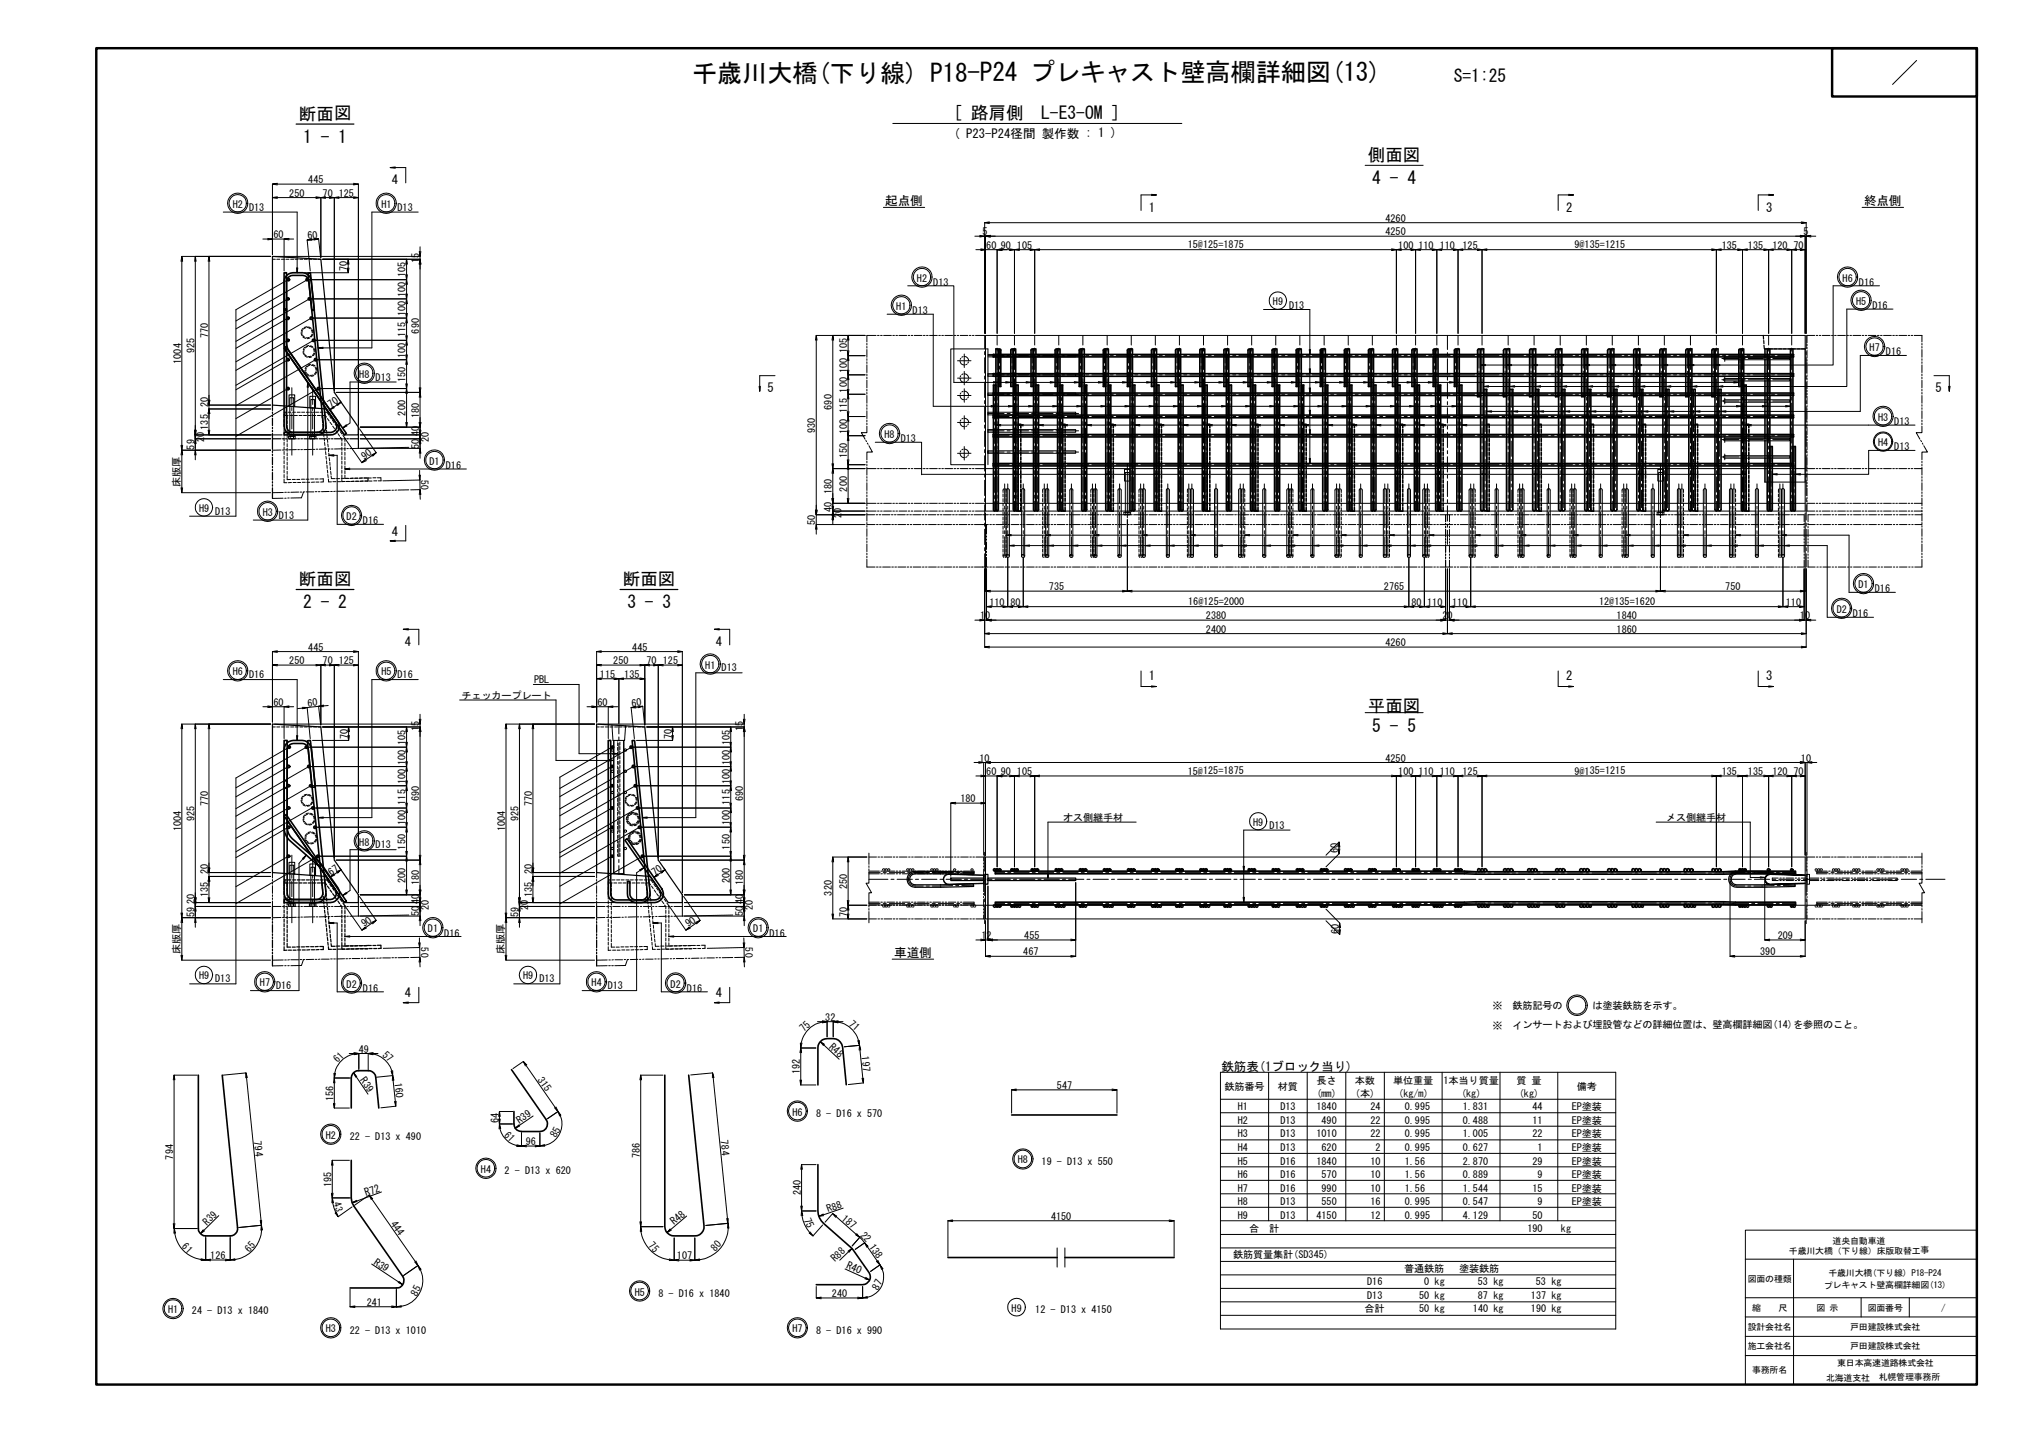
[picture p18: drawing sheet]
<svg xmlns="http://www.w3.org/2000/svg" width="420mm" height="297mm" viewBox="0 0 420 297" stroke-linecap="round" stroke-linejoin="round" font-family="sans-serif">
<defs><g id="words">
<text font-size="5.2" x="143.5" y="17">千歳川大橋(下り線) P18-P24 プレキャスト壁高欄詳細図(13)</text>
<g font-size="3.6">
<text x="301.5" y="17">S=1:25</text>
<text x="62" y="24.8">断面図</text>
<text x="62.9" y="29.6">1 - 1</text>
<text x="197.7" y="24.7">[ 路肩側　L-E3-OM ]</text>
<text x="283.7" y="33.4">側面図</text>
<text x="284.6" y="38.2">4 - 4</text>
<text x="62" y="121.3">断面図</text>
<text x="129.2" y="121.3">断面図</text>
<text x="62.9" y="126.1">2 - 2</text>
<text x="130.1" y="126.1">3 - 3</text>
<text x="283.7" y="147.6">平面図</text>
<text x="284.6" y="151.6">5 - 5</text>
</g>
<g font-size="2.6">
<text x="197.8" y="28.6">( P23-P24径間 製作数 : 1 )</text>
<text x="81.2" y="38.2">4</text>
<text x="183.6" y="42.6">起点側</text>
<text x="238.2" y="43.9">1</text>
<text x="324.8" y="43.9">2</text>
<text x="366.3" y="43.9">3</text>
<text x="386.6" y="42.6">終点側</text>
<text x="159.2" y="81.3">5</text>
<text x="401.4" y="81.3">5</text>
<text x="81.2" y="111">4</text>
<text x="84" y="133.9">4</text>
<text x="148.5" y="133.9">4</text>
<text x="238.2" y="140.9">1</text>
<text x="324.8" y="140.9">2</text>
<text x="366.3" y="140.9">3</text>
<text x="185.5" y="198.4">車道側</text>
<text x="84" y="206.8">4</text>
<text x="148.5" y="206.8">4</text>
<text x="253.3" y="222">鉄筋表(1ブロック当り)</text>
</g>
<text font-size="2.2" x="76" y="248" transform="rotate(-19 76 248)">R72</text>
<g font-size="2.1">
<text x="60" y="40.8">250</text>
<text x="63.9" y="38">445</text>
<text x="66.9" y="40.8">70</text>
<text x="70.2" y="40.8">125</text>
<text x="48.3" y="43.1">H2</text>
<text x="51.7" y="43.6">D13</text>
<text x="79.1" y="43.1">H1</text>
<text x="82.4" y="43.6">D13</text>
<text x="287.3" y="46">4260</text>
<text x="56.7" y="49.4">60</text>
<text x="63.8" y="49.6" transform="rotate(-6 63.8 49.6)">60</text>
<text x="203.8" y="48.8">5</text>
<text x="204.5" y="51.6">60</text>
<text x="207.5" y="51.6">90</text>
<text x="210.9" y="51.6">105</text>
<text x="246.3" y="51.4">15@125=1875</text>
<text x="287.3" y="48.8">4250</text>
<text x="290" y="51.6">100</text>
<text x="294.2" y="51.6">110</text>
<text x="298.6" y="51.6">110</text>
<text x="303.3" y="51.6">125</text>
<text x="326.5" y="51.4">9@135=1215</text>
<text x="357.1" y="51.6">135</text>
<text x="362.5" y="51.6">135</text>
<text x="367.6" y="51.6">120</text>
<text x="371.9" y="51.6">70</text>
<text x="374" y="48.8">5</text>
<text x="72" y="56.2" transform="rotate(-90 72 56.2)">70</text>
<text x="84.1" y="57.5" transform="rotate(-90 84.1 57.5)">105</text>
<text x="87" y="54.6" transform="rotate(-90 87 54.6)">15</text>
<text x="190.1" y="58.4">H2</text>
<text x="193.5" y="59.3">D13</text>
<text x="382.1" y="58.4">H6</text>
<text x="385.5" y="59.3">D16</text>
<text x="84.1" y="65.6" transform="rotate(-90 84.1 65.6)">100</text>
<text x="84.1" y="61.6" transform="rotate(-90 84.1 61.6)">100</text>
<text x="185.9" y="64.2">H1</text>
<text x="189.3" y="65.1">D13</text>
<text x="264" y="63.2">H9</text>
<text x="267.3" y="64.1">D13</text>
<text x="384.9" y="63.2">H5</text>
<text x="388.3" y="64.1">D16</text>
<text x="43.1" y="70.1" transform="rotate(-90 43.1 70.1)">770</text>
<text x="84.1" y="69.9" transform="rotate(-90 84.1 69.9)">115</text>
<text x="87" y="69.1" transform="rotate(-90 87 69.1)">690</text>
<text x="37.6" y="75.4" transform="rotate(-90 37.6 75.4)">1004</text>
<text x="40.4" y="73.2" transform="rotate(-90 40.4 73.2)">925</text>
<text x="84.1" y="74.2" transform="rotate(-90 84.1 74.2)">100</text>
<text x="175.7" y="77.3" transform="rotate(-90 175.7 77.3)">100</text>
<text x="175.7" y="73.2" transform="rotate(-90 175.7 73.2)">105</text>
<text x="387.7" y="72.8">H7</text>
<text x="391.1" y="73.7">D16</text>
<text x="74.5" y="78.3">H8</text>
<text x="77.9" y="78.9">D13</text>
<text x="84.1" y="79.2" transform="rotate(-90 84.1 79.2)">150</text>
<text x="175.7" y="81.4" transform="rotate(-90 175.7 81.4)">100</text>
<text x="43.1" y="89.1" transform="rotate(-90 43.1 89.1)">135</text>
<text x="43.1" y="84.3" transform="rotate(-90 43.1 84.3)">20</text>
<text x="84.1" y="86.1" transform="rotate(-90 84.1 86.1)">200</text>
<text x="87" y="86.6" transform="rotate(-90 87 86.6)">180</text>
<text x="169.1" y="89.7" transform="rotate(-90 169.1 89.7)">930</text>
<text x="172.5" y="84.9" transform="rotate(-90 172.5 84.9)">690</text>
<text x="175.7" y="90" transform="rotate(-90 175.7 90)">100</text>
<text x="175.7" y="85.6" transform="rotate(-90 175.7 85.6)">115</text>
<text x="389.5" y="87.2">H3</text>
<text x="392.8" y="88.1">D13</text>
<text x="40.4" y="93.2" transform="rotate(-90 40.4 93.2)">59</text>
<text x="42.3" y="91.6" transform="rotate(-90 42.3 91.6)">20</text>
<text x="87" y="93" transform="rotate(-90 87 93)">50</text>
<text x="87" y="90.4" transform="rotate(-90 87 90.4)">40</text>
<text x="89" y="91.6" transform="rotate(-90 89 91.6)">20</text>
<text x="175.7" y="95" transform="rotate(-90 175.7 95)">150</text>
<text x="183.4" y="90.8">H8</text>
<text x="186.8" y="91.7">D13</text>
<text x="389.5" y="92.5">H4</text>
<text x="392.8" y="93.3">D13</text>
<text x="37.3" y="100.9" transform="rotate(-90 37.3 100.9)">床版厚</text>
<text x="87.3" y="99.5" transform="rotate(89 87.3 99.5)">50</text>
<text x="89.1" y="96.3">D1</text>
<text x="92.5" y="97.2">D16</text>
<text x="175.7" y="101.9" transform="rotate(-90 175.7 101.9)">200</text>
<text x="41.3" y="106.1">H9</text>
<text x="44.6" y="106.7">D13</text>
<text x="54.5" y="106.9">H3</text>
<text x="57.8" y="107.5">D13</text>
<text x="71.9" y="107.8">D2</text>
<text x="172.5" y="106.2" transform="rotate(-90 172.5 106.2)">40</text>
<text x="172.5" y="102.4" transform="rotate(-90 172.5 102.4)">180</text>
<text x="174.5" y="107.4" transform="rotate(-90 174.5 107.4)">20</text>
<text x="75.3" y="108.7">D16</text>
<text x="169.1" y="108.8" transform="rotate(-90 169.1 108.8)">50</text>
<text x="205.2" y="125.6">110</text>
<text x="209.5" y="125.6">80</text>
<text x="217.5" y="122.3">735</text>
<text x="246.4" y="125.4">16@125=2000</text>
<text x="287" y="122.3">2765</text>
<text x="292.7" y="125.6">80</text>
<text x="296" y="125.6">110</text>
<text x="301.1" y="125.6">110</text>
<text x="331.6" y="125.4">12@135=1620</text>
<text x="357.8" y="122.3">750</text>
<text x="370.4" y="125.6">110</text>
<text x="385.4" y="121.9">D1</text>
<text x="388.8" y="122.8">D16</text>
<text x="203.3" y="128.4">10</text>
<text x="250.1" y="131.1">2400</text>
<text x="250.1" y="128.4">2380</text>
<text x="299.2" y="128.4">20</text>
<text x="335.3" y="131.1">1860</text>
<text x="335.3" y="128.4">1840</text>
<text x="373.3" y="128.4">10</text>
<text x="380.9" y="127">D2</text>
<text x="384.2" y="127.9">D16</text>
<text x="60" y="137.7">250</text>
<text x="63.9" y="134.9">445</text>
<text x="66.9" y="137.7">70</text>
<text x="70.2" y="137.7">125</text>
<text x="127.2" y="137.7">250</text>
<text x="131.1" y="134.9">445</text>
<text x="134.1" y="137.7">70</text>
<text x="137.5" y="137.7">125</text>
<text x="287.3" y="133.9">4260</text>
<text x="48.3" y="140">H6</text>
<text x="51.7" y="140.6">D16</text>
<text x="79.1" y="140">H5</text>
<text x="82.4" y="140.6">D16</text>
<text x="110.8" y="141.6">PBL</text>
<text x="124.4" y="140.5">115</text>
<text x="129.5" y="140.5">135</text>
<text x="146.3" y="138.6">H1</text>
<text x="149.7" y="139.1">D13</text>
<text x="56.7" y="146.3">60</text>
<text x="63.8" y="146.5" transform="rotate(-6 63.8 146.5)">60</text>
<text x="95.7" y="144.8">チェッカープレート</text>
<text x="123.9" y="146.3">60</text>
<text x="131" y="146.5" transform="rotate(-6 131 146.5)">60</text>
<text x="72.1" y="153.2" transform="rotate(-90 72.1 153.2)">70</text>
<text x="84.1" y="154.4" transform="rotate(-90 84.1 154.4)">105</text>
<text x="87" y="151.5" transform="rotate(-90 87 151.5)">15</text>
<text x="139.3" y="153.2" transform="rotate(-90 139.3 153.2)">70</text>
<text x="151.4" y="154.4" transform="rotate(-90 151.4 154.4)">105</text>
<text x="154.1" y="151.5" transform="rotate(-90 154.1 151.5)">15</text>
<text x="84.1" y="158.5" transform="rotate(-90 84.1 158.5)">100</text>
<text x="151.4" y="158.5" transform="rotate(-90 151.4 158.5)">100</text>
<text x="203.1" y="157.9">10</text>
<text x="204.5" y="160.7">60</text>
<text x="207.5" y="160.7">90</text>
<text x="210.9" y="160.7">105</text>
<text x="246.3" y="160.6">15@125=1875</text>
<text x="287.3" y="157.9">4250</text>
<text x="290" y="160.7">100</text>
<text x="294.2" y="160.7">110</text>
<text x="298.6" y="160.7">110</text>
<text x="303.3" y="160.7">125</text>
<text x="326.5" y="160.6">9@135=1215</text>
<text x="357.1" y="160.7">135</text>
<text x="362.5" y="160.7">135</text>
<text x="367.6" y="160.7">120</text>
<text x="371.9" y="160.7">70</text>
<text x="373.5" y="157.9">10</text>
<text x="43.1" y="167.1" transform="rotate(-90 43.1 167.1)">770</text>
<text x="84.1" y="166.8" transform="rotate(-90 84.1 166.8)">115</text>
<text x="84.1" y="162.5" transform="rotate(-90 84.1 162.5)">100</text>
<text x="87" y="166.1" transform="rotate(-90 87 166.1)">690</text>
<text x="110.3" y="167.1" transform="rotate(-90 110.3 167.1)">770</text>
<text x="151.4" y="166.8" transform="rotate(-90 151.4 166.8)">115</text>
<text x="151.4" y="162.5" transform="rotate(-90 151.4 162.5)">100</text>
<text x="154.1" y="166.1" transform="rotate(-90 154.1 166.1)">690</text>
<text x="199.2" y="166.3">180</text>
<text x="37.6" y="172.3" transform="rotate(-90 37.6 172.3)">1004</text>
<text x="40.4" y="170.1" transform="rotate(-90 40.4 170.1)">925</text>
<text x="84.1" y="171.1" transform="rotate(-90 84.1 171.1)">100</text>
<text x="104.7" y="172.3" transform="rotate(-90 104.7 172.3)">1004</text>
<text x="107.5" y="170.1" transform="rotate(-90 107.5 170.1)">925</text>
<text x="151.4" y="171.1" transform="rotate(-90 151.4 171.1)">100</text>
<text x="220.5" y="170.2">オス側継手材</text>
<text x="259.9" y="171.2">H9</text>
<text x="263.3" y="171.7">D13</text>
<text x="345.5" y="170.2">メス側継手材</text>
<text x="74.5" y="175.3">H8</text>
<text x="77.9" y="175.8">D13</text>
<text x="84.1" y="176.1" transform="rotate(-90 84.1 176.1)">150</text>
<text x="151.4" y="176.1" transform="rotate(-90 151.4 176.1)">150</text>
<text x="277.5" y="176.8" transform="rotate(-90 277.5 176.8)">60</text>
<text x="43.1" y="181.2" transform="rotate(-90 43.1 181.2)">20</text>
<text x="84.1" y="183" transform="rotate(-90 84.1 183)">200</text>
<text x="87" y="183.5" transform="rotate(-90 87 183.5)">180</text>
<text x="110.3" y="181.2" transform="rotate(-90 110.3 181.2)">20</text>
<text x="151.4" y="183" transform="rotate(-90 151.4 183)">200</text>
<text x="154.1" y="183.5" transform="rotate(-90 154.1 183.5)">180</text>
<text x="172.5" y="185.6" transform="rotate(-90 172.5 185.6)">320</text>
<text x="175.7" y="184.2" transform="rotate(-90 175.7 184.2)">250</text>
<text x="40.4" y="190.1" transform="rotate(-90 40.4 190.1)">59</text>
<text x="40.4" y="187.4" transform="rotate(-90 40.4 187.4)">20</text>
<text x="43.1" y="186" transform="rotate(-90 43.1 186)">135</text>
<text x="87" y="189.9" transform="rotate(-90 87 189.9)">50</text>
<text x="87" y="187.3" transform="rotate(-90 87 187.3)">40</text>
<text x="89" y="188.6" transform="rotate(-90 89 188.6)">20</text>
<text x="107.5" y="190.1" transform="rotate(-90 107.5 190.1)">59</text>
<text x="109.5" y="188.6" transform="rotate(-90 109.5 188.6)">20</text>
<text x="110.3" y="186" transform="rotate(-90 110.3 186)">135</text>
<text x="154.1" y="189.9" transform="rotate(-90 154.1 189.9)">50</text>
<text x="154.1" y="187.3" transform="rotate(-90 154.1 187.3)">40</text>
<text x="156.1" y="188.6" transform="rotate(-90 156.1 188.6)">20</text>
<text x="175.7" y="190.2" transform="rotate(-90 175.7 190.2)">70</text>
<text x="37.3" y="197.8" transform="rotate(-90 37.3 197.8)">床版厚</text>
<text x="87.3" y="196.4" transform="rotate(89 87.3 196.4)">50</text>
<text x="88.7" y="193.3">D1</text>
<text x="92.1" y="194.1">D16</text>
<text x="104.6" y="197.8" transform="rotate(-90 104.6 197.8)">床版厚</text>
<text x="154.5" y="196.4" transform="rotate(89 154.5 196.4)">50</text>
<text x="156.2" y="193.3">D1</text>
<text x="159.6" y="194.1">D16</text>
<text x="203.5" y="194.7">12</text>
<text x="212.4" y="194.7">455</text>
<text x="277.7" y="193.6" transform="rotate(-90 277.7 193.6)">60</text>
<text x="368.7" y="194.7">209</text>
<text x="41.3" y="203">H9</text>
<text x="44.6" y="203.6">D13</text>
<text x="108.5" y="203">H9</text>
<text x="111.9" y="203.6">D13</text>
<text x="212.2" y="198">467</text>
<text x="365" y="198">390</text>
<text x="53.9" y="204.4">H7</text>
<text x="57.2" y="205">D16</text>
<text x="71.9" y="204.7">D2</text>
<text x="75.3" y="205.6">D16</text>
<text x="122.7" y="204.4">H4</text>
<text x="126" y="205">D13</text>
<text x="139.1" y="204.7">D2</text>
<text x="142.5" y="205.6">D16</text>
<text x="309.5" y="209.2">※　鉄筋記号の　　　は塗装鉄筋を示す。</text>
<text x="166.8" y="214" transform="rotate(-46 166.8 214)">75</text>
<text x="171.1" y="211.6">32</text>
<text x="175.9" y="212.4" transform="rotate(42 175.9 212.4)">71</text>
<text x="309.5" y="213.2">※　インサートおよび埋設管などの詳細位置は、壁高欄詳細図(14)を参照のこと。</text>
<text x="70.1" y="220.4" transform="rotate(-46 70.1 220.4)">61</text>
<text x="74.4" y="218.2">49</text>
<text x="79.2" y="218.9" transform="rotate(42 79.2 218.9)">57</text>
<text x="171.8" y="217.2" transform="rotate(43 171.8 217.2)">R48</text>
<text x="178.7" y="219" transform="rotate(84 178.7 219)">197</text>
<text x="81.8" y="224.5" transform="rotate(84 81.8 224.5)">160</text>
<text x="165.9" y="222.7" transform="rotate(-90 165.9 222.7)">192</text>
<text x="219.2" y="225.7">547</text>
<text x="253.9" y="226">鉄筋番号</text>
<text x="265" y="226">材質</text>
<text x="273" y="227.4">(mm)</text>
<text x="273" y="224.6">長さ</text>
<text x="281" y="227.4">(本)</text>
<text x="281" y="224.6">本数</text>
<text x="288.9" y="224.6">単位重量</text>
<text x="290" y="227.4">(kg/m)</text>
<text x="299.4" y="224.6">1本当り質量</text>
<text x="303" y="227.4">(kg)</text>
<text x="314.5" y="224.6">質 量</text>
<text x="315" y="227.4">(kg)</text>
<text x="327" y="226">備考</text>
<text x="69.1" y="228.2" transform="rotate(-90 69.1 228.2)">156</text>
<text x="103.4" y="232.8" transform="rotate(-90 103.4 232.8)">64</text>
<text x="164.3" y="231.2">H6</text>
<text x="169.2" y="231.5">8 - D16 x 570</text>
<text x="256.7" y="233">H2</text>
<text x="256.7" y="230.2">H1</text>
<text x="265.5" y="230.2">D13</text>
<text x="265.5" y="233">D13</text>
<text x="273" y="230.2">1840</text>
<text x="274.1" y="233">490</text>
<text x="284.2" y="230.2">24</text>
<text x="284.2" y="233">22</text>
<text x="291.3" y="230.2">0.995</text>
<text x="291.3" y="233">0.995</text>
<text x="303.3" y="230.2">1.831</text>
<text x="303.3" y="233">0.488</text>
<text x="317.8" y="230.2">44</text>
<text x="317.8" y="233">11</text>
<text x="326" y="230.2">EP塗装</text>
<text x="326" y="233">EP塗装</text>
<text x="52.7" y="236.6" transform="rotate(84 52.7 236.6)">794</text>
<text x="67.6" y="236">H2</text>
<text x="72.5" y="236.3">22 - D13 x 490</text>
<text x="104.4" y="235.4" transform="rotate(46 104.4 235.4)">61</text>
<text x="109.1" y="237.3">96</text>
<text x="115.4" y="235.9" transform="rotate(-63 115.4 235.9)">85</text>
<text x="149.4" y="236.4" transform="rotate(84 149.4 236.4)">784</text>
<text x="256.7" y="238.6">H4</text>
<text x="256.7" y="235.8">H3</text>
<text x="265.5" y="238.6">D13</text>
<text x="265.5" y="235.8">D13</text>
<text x="273" y="235.8">1010</text>
<text x="274.1" y="238.6">620</text>
<text x="284.2" y="235.8">22</text>
<text x="285.2" y="238.6">2</text>
<text x="291.3" y="235.8">0.995</text>
<text x="291.3" y="238.6">0.995</text>
<text x="303.3" y="235.8">1.005</text>
<text x="303.3" y="238.6">0.627</text>
<text x="317.8" y="235.8">22</text>
<text x="318.8" y="238.6">1</text>
<text x="326" y="235.8">EP塗装</text>
<text x="326" y="238.6">EP塗装</text>
<text x="35.9" y="240.3" transform="rotate(-90 35.9 240.3)">794</text>
<text x="99.7" y="243.1">H4</text>
<text x="104.7" y="243.4">2 - D13 x 620</text>
<text x="132.7" y="240.1" transform="rotate(-90 132.7 240.1)">786</text>
<text x="211.1" y="241.2">H8</text>
<text x="216" y="241.4">19 - D13 x 550</text>
<text x="256.7" y="244.2">H6</text>
<text x="256.7" y="241.4">H5</text>
<text x="265.5" y="241.4">D16</text>
<text x="265.5" y="244.2">D16</text>
<text x="273" y="241.4">1840</text>
<text x="274.1" y="244.2">570</text>
<text x="284.2" y="241.4">10</text>
<text x="284.2" y="244.2">10</text>
<text x="291.3" y="241.4">1.56</text>
<text x="291.3" y="244.2">1.56</text>
<text x="303.3" y="241.4">2.870</text>
<text x="303.3" y="244.2">0.889</text>
<text x="317.8" y="241.4">29</text>
<text x="318.8" y="244.2">9</text>
<text x="326" y="241.4">EP塗装</text>
<text x="326" y="244.2">EP塗装</text>
<text x="68.8" y="246" transform="rotate(-90 68.8 246)">195</text>
<text x="166.1" y="247.8" transform="rotate(-90 166.1 247.8)">240</text>
<text x="256.7" y="247">H7</text>
<text x="256.7" y="249.8">H8</text>
<text x="265.5" y="247">D16</text>
<text x="265.5" y="249.8">D13</text>
<text x="274.1" y="247">990</text>
<text x="274.1" y="249.8">550</text>
<text x="284.2" y="247">10</text>
<text x="284.2" y="249.8">16</text>
<text x="291.3" y="247">1.56</text>
<text x="291.3" y="249.8">0.995</text>
<text x="303.3" y="247">1.544</text>
<text x="303.3" y="249.8">0.547</text>
<text x="317.8" y="247">15</text>
<text x="318.8" y="249.8">9</text>
<text x="326" y="249.8">EP塗装</text>
<text x="326" y="247">EP塗装</text>
<text x="43" y="254.1" transform="rotate(-44 43 254.1)">R39</text>
<text x="139.8" y="254" transform="rotate(-40 139.8 254)">R48</text>
<text x="166.6" y="252.8" transform="rotate(66 166.6 252.8)">75</text>
<text x="174.4" y="252.8" transform="rotate(40 174.4 252.8)">187</text>
<text x="178.3" y="256.1" transform="rotate(48 178.3 256.1)">22</text>
<text x="218" y="252.8">4150</text>
<text x="256.7" y="252.6">H9</text>
<text x="259.1" y="255.4">合　計</text>
<text x="265.5" y="252.6">D13</text>
<text x="273" y="252.6">4150</text>
<text x="284.2" y="252.6">12</text>
<text x="291.3" y="252.6">0.995</text>
<text x="303.3" y="252.6">4.129</text>
<text x="316.8" y="255.4">190</text>
<text x="317.8" y="252.6">50</text>
<text x="323.7" y="255.4">kg</text>
<text x="37.6" y="258.5" transform="rotate(46 37.6 258.5)">61</text>
<text x="43.6" y="261">126</text>
<text x="51.7" y="259.7" transform="rotate(-48 51.7 259.7)">65</text>
<text x="134.3" y="258.3" transform="rotate(46 134.3 258.3)">75</text>
<text x="140.4" y="261">107</text>
<text x="148.4" y="259.6" transform="rotate(-48 148.4 259.6)">80</text>
<text x="173.2" y="261.6" transform="rotate(-44 173.2 261.6)">R88</text>
<text x="175.4" y="262.9" transform="rotate(24 175.4 262.9)">R40</text>
<text x="255.8" y="260.8">鉄筋質量集計(SD345)</text>
<text x="291.2" y="263.6">普通鉄筋</text>
<text x="302.6" y="263.6">塗装鉄筋</text>
<text x="86.4" y="268.8" transform="rotate(-63 86.4 268.8)">85</text>
<text x="131.6" y="268.5">H5</text>
<text x="136.5" y="268.8">8 - D16 x 1840</text>
<text x="172.5" y="268.8">240</text>
<text x="182.1" y="267.5" transform="rotate(-63 182.1 267.5)">87</text>
<text x="283.5" y="266.4">D16</text>
<text x="283.5" y="269.2">D13</text>
<text x="294.3" y="269.2">50 kg</text>
<text x="295.3" y="266.4">0 kg</text>
<text x="306.5" y="266.4">53 kg</text>
<text x="306.5" y="269.2">87 kg</text>
<text x="317.5" y="269.2">137 kg</text>
<text x="318.5" y="266.4">53 kg</text>
<text x="34.9" y="272.2">H1</text>
<text x="39.8" y="272.4">24 - D13 x 1840</text>
<text x="76" y="270.7">241</text>
<text x="209.8" y="271.9">H9</text>
<text x="214.7" y="272.1">12 - D13 x 4150</text>
<text x="283" y="272">合計</text>
<text x="294.3" y="272">50 kg</text>
<text x="305.5" y="272">140 kg</text>
<text x="317.5" y="272">190 kg</text>
<text x="67.6" y="276.2">H3</text>
<text x="72.5" y="276.5">22 - D13 x 1010</text>
<text x="164.3" y="276.2">H7</text>
<text x="169.2" y="276.5">8 - D16 x 990</text>
</g>
<g font-size="2">
<text x="68.6" y="84.6" transform="rotate(-36 68.6 84.6)">70</text>
<text x="75.6" y="95.3" transform="rotate(-36 75.6 95.3)">90</text>
<text x="68.7" y="181.5" transform="rotate(-36 68.7 181.5)">67</text>
<text x="135.8" y="181.5" transform="rotate(-36 135.8 181.5)">70</text>
<text x="75.6" y="192.2" transform="rotate(-36 75.6 192.2)">90</text>
<text x="142.8" y="192.2" transform="rotate(-36 142.8 192.2)">90</text>
<text x="74.6" y="224" transform="rotate(54 74.6 224)">R39</text>
<text x="111.4" y="223.8" transform="rotate(54 111.4 223.8)">315</text>
<text x="107.7" y="233" transform="rotate(-34 107.7 233)">R39</text>
<text x="69.1" y="249.3" transform="rotate(72 69.1 249.3)">43</text>
<text x="171.7" y="251.3" transform="rotate(-20 171.7 251.3)">R88</text>
<text x="81" y="253.6" transform="rotate(54 81 253.6)">444</text>
<text x="77.4" y="262" transform="rotate(34 77.4 262)">R39</text>
<text x="180.2" y="258.5" transform="rotate(54 180.2 258.5)">138</text>
</g>
<g font-size="1.8">
<text x="380.1" y="257.9">道央自動車道</text>
<text x="371" y="259.9">千歳川大橋（下り線）床版取替工事</text>
<text x="362.4" y="265.7">図面の種類</text>
<text x="378.2" y="267.1">プレキャスト壁高欄詳細図(13)</text>
<text x="379.2" y="264.4">千歳川大橋(下り線) P18-P24</text>
<text x="362.4" y="275.7">設計会社名</text>
<text x="363.3" y="271.7">縮　　尺</text>
<text x="376.7" y="271.7">図 示</text>
<text x="383.7" y="275.7">戸田建設株式会社</text>
<text x="387.3" y="271.7">図面番号</text>
<text x="402.5" y="271.7">/</text>
<text x="362.4" y="279.7">施工会社名</text>
<text x="383.7" y="279.7">戸田建設株式会社</text>
<text x="363.3" y="284.7">事務所名</text>
<text x="378.7" y="286.2">北海道支社　札幌管理事務所</text>
<text x="381" y="283.2">東日本高速道路株式会社</text>
</g>
</g></defs>
<g fill="none" stroke="#000" stroke-width=".25">
<path d="M61.4 25.7h12M365.7 69.5v.8M365.8 70.6v.6M365.8 71.6l.1 .7h.7M367 72.3h.6M367.9 72.3h.6M368.9 72.3h.6M369.8 72.3h.6M370.8 72.3h.6M371.7 72.3h.6M372.7 72.3h.6M373.6 72.3h.8"/>
<path d="M56.5 93.5v.3M56.5 94.1v.3M56.5 94.8v1.5M56.5 96.7v.3M56.5 97.3v.3M56.5 97.9v1.6M56.5 99.8v.3M56.5 91h1.8M56.5 84l11.1 .8 3.8 5.3h2.9v-1.6M56.5 85.1v-32l10 .6 2.8 27.6 5 7.2M56.5 85.4v.3M56.5 86v.3"/>
<path d="M56.5 86.7v1.5M56.5 88.6v.3M56.5 89.2v.3M56.5 89.9v3.3M58.6 91h.3M59.2 91h.4M59.8 91h1.7M61.8 91h.3M62.4 91h.3M63 91h1.6M64.9 91h.4M65.6 91h.3"/>
<path d="M66.2 91h1.6M68.1 91h.3M68.7 91h.4M69.4 91h1.6M71.3 91h.3M71.9 91h.4M72.5 91h1.8M74.3 88.5v4.4M76.3 99.1v.6M56.5 100.5v.3M56.5 101.1v2.2M61.4 122.2h12"/>
<path d="M128.6 122.2h12M56.5 150.1l10 .6 2.8 27.6 5 7.2v1.6h-2.9l-3.8-5.4-11.1-.8zM123.7 150.1l10 .6 2.8 27.6 5 7.2v1.6h-2.9l-3.7-5.4-11.2-.8zM56.5 187.9v2.2M56.5 190.4v.3M56.5 191v.4M56.5 191.7v1.6M56.5 193.6v.3M56.5 194.2v.3M56.5 194.8v1.6M56.5 196.7v.4M56.5 197.4v.3"/>
<path d="M56.5 198v2.2M58.9 182.4h.5M58.9 182.7v.8M58.9 183.8v.7M58.9 184.8v.6M58.9 185.7v.7M58.9 186.7v.6M58.9 187.6v.7M58.9 188.6v.7M58.9 189.5v.7M58.9 190.5v.7M58.9 191.5v.6"/>
<path d="M58.9 192.4v.7M58.9 193.4v.6M58.9 194.3v.7M58.9 195.3v.6M58.9 196.2v.8h.6M59.1 182.4v.6h.7M59.6 183v.8M59.6 184.1v.7M59.6 185.1v.6M59.6 186v.7M59.6 187v.6M59.6 187.9v.7"/>
<path d="M59.6 188.9v.6M59.6 189.8v.7M59.6 190.8v.6M59.6 191.7v.7M59.6 192.7v.6M59.6 193.7v.6M59.6 194.6v.6M59.6 195.6v.7h.7M59.7 182.4h.7M59.8 197h.6M60.1 183h.6M60.6 196.3h.6"/>
<path d="M60.7 182.4h.6M60.8 197h.6M61 183h.7M61.5 196.3h.7M61.6 182.4h.7M61.7 196.9h.6M62 183h.6M62.5 196.3h.7M62.6 182.4h.6M62.7 196.9h.6M62.9 183h.7M63.4 196.2h.7"/>
<path d="M63.5 182.4h.7M63.9 183h.6M64.3 196.9h-.7M64.4 196.2h.7M64.5 182.4h.6M64.6 196.9h.6M64.8 183h.7M65.4 182.4h.7M65.8 183h.7M66 196.2h-.6M66.2 196.8l-.7 .1M66.3 196.2h.7v.6h-.5"/>
<path d="M66.4 182.4h.6M66.8 183.9l.1 .7M66.9 184.8l.1 .7M67 185.8l.1 .7M67.1 186.8l.1 .6M67.2 187.7l.1 .6M67.3 188.7l.1 .6M67.4 182.9l-.1-.5h.5l.4 .6M67.4 189.6l.1 .6M67.4 183.3l.1 .6M67.5 190.6l.1 .6M67.5 184.2l.1 .6"/>
<path d="M67.6 191.5l.1 .6M67.6 185.1l.1 .7M67.7 183.4l-.2-.4h-.8l.1 .6M67.7 192.4l.1 .7M67.7 186.1l.1 .7M67.8 193.4v.6M67.8 187.1v.6M67.9 183.7l.4 .5M67.9 194.3l.1 .7M67.9 188l.1 .7M68 195.3l.1 .6M68 189l.1 .6"/>
<path d="M68.1 196.2v.6h.6M68.1 189.9v.6M68.2 190.9v.6M68.3 191.8l.1 .6M68.4 183.2l.3 .6M68.4 192.8v.6M68.4 184.5l.4 .5M68.5 193.7v.6M68.6 194.6l.1 .7M68.7 195.6v.6h.8M68.9 184l.4 .6M69 185.2l.4 .5"/>
<path d="M69 196.8h.7M69.5 184.8l.3 .6M69.5 186l.4 .5M69.8 196.1h.6M70 185.6l.4 .5M70 196.7h.6M70.1 186.8l.3 .5M70.6 186.4l.3 .5M70.6 187.6l.3 .3v.5M70.8 196.1h.6M70.9 188.7v.6M70.9 189.7v.6"/>
<path d="M70.9 190.6v.6M70.9 191.6v.6M70.9 192.5v.6M70.9 193.5v.6M70.9 194.4v.7M70.9 195.4v.6M70.9 196.3v.4h.7M71.1 187.2l.4 .6v.6M71.5 188.7v.7M71.5 189.7v.7M71.5 190.6v.7M71.5 191.6v.7"/>
<path d="M71.5 192.6v.6M71.5 193.5v.7M71.5 194.5v.6M71.5 195.4v.7h.8M72.3 196.1h-.6M72.4 196.7h-.6M72.5 196.1h.8M72.5 196.7h-.6M72.7 196.7h.8M74.2 196l-.7 .1M74.5 196h.7M74.5 196.7h-.8"/>
<path d="M74.6 196.7h.8M75.4 196h.7M75.6 196.7h.7M76.3 196h-.8M76.4 196h.6M76.5 196.6h.7M77.3 196h.7M77.5 196.6h.6M78.3 195.9h.7v.7h-.6M123.7 187.9v2.2M123.7 190.4v.3M123.7 191v.4"/>
<path d="M123.7 191.7v1.6M123.7 193.6v.3M123.7 194.2v.3M123.7 194.8v1.6M123.7 196.7v.4M123.7 197.4v.3M123.7 198v2.2M188.7 181l1.1-.4 12.1 .2v.5l-12.1-.2a1.14 1.14 0 0 0-1.2 1.2 1.14 1.14 0 0 0 1.2 1.1l12.1-.2v.5l-12.1 .2a1.65 1.65 0 0 1-1.6-1.1 1.65 1.65 0 0 1 .5-1.8zM197.2 182h7.2v.5h-7.2zM204 181.3v2M204.4 181.3h.5v2h-.5zM204.4 181.4v.1"/>
<path d="M204.4 183.1v.1M204.9 182h18.2v.5h-18.2zM359.2 180.9l1-.3 12.1 .2-.1 .5-12-.2a1.14 1.14 0 0 0-1.2 1.2 1.14 1.14 0 0 0 1.2 1.1l12-.2 .1 .5-12.1 .2a1.65 1.65 0 0 1-1.6-1.1 1.65 1.65 0 0 1 .6-1.9zM366.2 181.6l.4-.3 .5-.1 7.3 .3-7.3-.2a1.02 1.02 0 0 0-1 1 1.02 1.02 0 0 0 1 1l7.3-.2-7.3 .3a1.11 1.11 0 0 1-1-.6 1.11 1.11 0 0 1 .1-1.2z"/>
</g>
<g fill="none" stroke="#000" stroke-width=".21">
<path d="M397.5 12.5l-5 5M57.5 38l-1 .2h17.8l-1 .1M57.5 38.3l-1-.1v14.6M73.3 38l1 .2v50M80.9 34.7h3.2v3.2M82 34.6l-1.1 .1 1.1 .2M185.2 25.6h59.9M283.1 34.3h12M37.9 54.2l-.2-1.1v40.2l-.2-1M40.5 53.1l-.1 1.1M40.7 54.2l-.2-1.1v37.9l-.1-1.1M43.3 53.1l-.1 1.1"/>
<path d="M43.5 54.2l-.2-1.1v30.9l-.1-1M46.3 44h15.3v12.5M54.5 49.6h2l-1 .1M55.5 49.4l3.4 .2M56.1 53.1h-18.4l-.2 1.1M56.5 41l1 .1M56.5 53.7h.6M56.9 53.1h30.2M57.4 53.7h.6M57.5 40.8l-1 .2h10l-1 .1M58.4 53.7h.6M58.9 49.6l1 .1"/>
<path d="M58.9 49.6v6.6M59.3 53.7h.6M59.7 58l-10.8 6.2v42.8h-9.6M59.9 49.4l-1 .2h2M60.3 53.7h.6M61.2 53.7h.6M61.5 55.5l.1 1 .2-1M62.2 53.7h.6M63.1 53.7h.6M63.7 58l-14.8 8.5M64.1 53.7h.6M64.2 58h20.1"/>
<path d="M64.7 49.5l-1 .3 2.4-.3-1 .3M64.7 49.8h-1l.6 6.4M65 53.7h.6M65.5 40.8l1 .2M66 53.7h.5M66.5 41l1 .1M66.5 41v12.4l-.4-3.9-1-.1M66.9 53.7h20.2M67.5 40.8l-1 .2h2.8l-1 .1M68.3 40.8l1 .2M69.3 41v40M69.3 41l1 .1"/>
<path d="M70.3 40.8l-1 .2h5l-1 .1M72.2 53.7l-.2 1.1M72.4 54.8l-.2-1.1v2.8l-.2-.9M72.4 55.6l-.2 .9h-9M73.3 40.8l1 .2M84.3 58l-.2 .9M84.3 53.7l-.2 1.1M84.5 58.9l-.2-.9v4l-.2-1.1M84.5 54.8l-.2-1.1v4.3l-.2-1M84.5 57l-.2 1M86.7 44h-9.6v28.1h-11.1M87.1 51.2v1.9l-.2-1"/>
<path d="M87.1 53.1v.6M87.1 53.7l-.2 1.1M87.3 54.8l-.2-1.1v27.6l-.2-.9M87.3 52.1l-.2 1M183.2 43h8.6M188.2 59.2h9.6v20.1h162.8M202.2 49h2l-1 .1M202.4 51.8h2l-1 .1M203.2 48.8l1.2 .2M203.4 51.6l1 .2h2.4M204.4 49v20.1M204.4 49l1 .1"/>
<path d="M205.2 46l-1 .2h170.4l-1 .1M205.2 46.3l-1-.1v22.9M205.4 48.8l-1 .2h170l-1.1 .1M206.8 51.8v17.3M206.8 51.8l1 .1M207.8 51.6l-1 .2h3.6l-1 .1M209.4 51.6l2 .3M210.4 51.8v17.3M211.4 51.6l-1 .2h4.2l-1 .1M213.6 51.6l1 .2M214.6 51.8v17.3M214.6 51.8l1 .1"/>
<path d="M215.6 51.6l-1 .2h75l-1 .1M238.8 40.3l1 .1-1 .1M239.8 40.4h-3.2v3.2M288.6 51.6l2 .3M289.6 51.8v17.3M290.6 51.6l-1 .2h4l-1 .1M292.6 51.6l1 .2M293.6 51.8v17.3M293.6 51.8l1 .1M294.6 51.6l-1 .2h4.4l-1 .1M297 51.6l1 .2M298 51.8v17.3"/>
<path d="M298 51.8l1 .1M299 51.6l-1 .2h4.4l-1 .1M301.4 51.6l1 .2M302.4 51.8v17.3M302.4 51.8l1 .1M303.4 51.6l-1 .2h4.9l-.9 .1M306.4 51.6l.9 .2M307.3 51.8v17.3M307.3 51.8l1.1 .1M308.4 51.6l-1.1 .2h48.6l-.9 .1M325.3 40.3l1 .1-1 .1M326.3 40.4h-3.2v3.2"/>
<path d="M355 51.6l.9 .2M355.9 51.8v17.3M355.9 51.8l1.1 .1M357 51.6l-1.1 .2h5.5l-1 .1M360.4 51.6l2 .3M361.4 51.8v17.3M362.4 51.6l-1 .2h5.4l-1 .1M365.8 51.6l1 .2M366.8 40.3l1 .1-1 .1M366.8 51.8v17.3M366.8 51.8l1 .1M367.8 51.6l-1 .2h4.8l-1 .1"/>
<path d="M367.8 40.4h-3.2v3.2M370.6 51.6l2 .3M371.6 51.8v17.3M372.6 51.6l-1 .2h2.8l-1.1 .1M373.3 48.8l1.1 .2M373.3 51.6l1.1 .2M373.6 46l1 .2v22.9M374.4 49l1.1 .1M374.4 49v20.1M375.5 48.8l-.9 .2h2M386.2 43h8.6M389.8 59.2h-9.6v16.5h-73.1h1"/>
<path d="M59.7 62l-10.8 6.2M59.7 65.9l-10.8 6.3M59.7 70.5l-10.8 6.3M59.7 74.6l-10.8 6.2M62.4 69l.2 .6M62.7 68.5l-.1 .6M62.7 69.4l.5 .5M62.8 68.1l-.3 .5M62.8 69.8l.6 .4M62.9 72.9l.1 .6M63.1 72.4l-.1 .6M63.1 73.3l.4 .5"/>
<path d="M63.2 72l-.3 .5M63.2 73.7l.5 .4M63.2 76.8l.2 .6M63.4 67.9l-.5 .3M63.5 76.3l-.1 .6M63.5 77.2l.5 .5M63.6 75.9l-.3 .5M63.6 77.6l.6 .4M63.7 67.7l-.6 .2M63.7 67.9l.6 .2M63.8 71.8l-.5 .3M63.8 79.3v28.5h-11.3"/>
<path d="M64 67.8l.5 .3M64.1 70h-.7M64.1 71.6l-.7 .2M64.2 62l-15.3 8.8M64.2 71.8l.6 .2M64.3 75.7l-.6 .4M64.3 70l-.6 .2M64.4 71.7l.5 .3M64.5 75.5l-.6 .2M64.5 73.9h-.7M64.5 65.9l-15.6 9.1M64.5 62h19.8"/>
<path d="M64.5 68.3l.3 .7M64.5 75.7l.6 .2M64.7 73.9l-.6 .2M64.7 69.3l-.4 .5M64.8 68.3l.1 .7M64.8 75.6l.6 .3M64.9 69.3l-.4 .5M64.9 77.7l-.6 .1M65 65.9h19.3M65 72.3l.1 .6M65 70.5l-16.1 9.4M65.1 77.8l-.6 .2"/>
<path d="M65.1 73.2l-.3 .5M65.1 72.2l.2 .7M65.3 73.2l-.4 .5M65.4 76.2l.2 .6M65.4 74.6l-16.5 9.5M65.5 77.1l-.4 .5M65.5 76.1l.2 .7M65.6 77.1l-.2 .5M65.8 74.6h18.5M67 72l-1 .1 1 .1M82.2 79.2h-9.6v8.5l-1.6 1.1 .9-.6M84.3 70.5l-.2 1.1"/>
<path d="M84.3 74.6l-.2 .9M84.3 65.9l-.2 1.1M84.3 70.5h-18.9M84.5 75.5l-.2-.9v5.9l-.2-.9M84.5 67l-.2-1.1v4.6l-.2-.9M84.5 71.6l-.2-1.1v4.1l-.2-1M84.5 63l-.2-1v3.9l-.2-.9M84.5 79.6l-.2 .9M84.5 69.6l-.2 .9M84.5 73.6l-.2 1M84.5 65l-.2 .9M84.5 60.9l-.4 2.1"/>
<path d="M160.7 77.9h-3.1v3.2M169.4 70.5l-.1-1v37.2l-.2-1M172.7 69.5l-.2 1M172.9 70.5l-.2-1v27.6l-.2-1M175.9 77.7h3.5M175.9 73.7h3.5M175.9 77.7l-.2 1M175.9 69.5l-.2 1M176.1 78.7l-.2-1v4l-.2-1M176.1 74.7l-.2-1v4l-.2-1M176.1 70.5l-.2-1v4.2l-.2-1M176.1 76.7l-.2 1"/>
<path d="M176.1 72.7l-.4 2M179.4 69.5h-10.1l-.2 1M179.8 71.2v.3M179.8 71.8v.4M179.8 72.5v1.6M179.8 74.4v.3M179.8 75v.3M179.8 75.6v1.6M179.8 77.5v.4M179.8 78.2v.3M179.8 78.8v1.6M181.7 69.5h-1.9v1.4"/>
<path d="M182 69.5h.3M182.6 69.5h.4M183.2 69.5h1.7M184 65.1h9.5v19.1h177.8M185.2 69.5h.3M185.8 69.5h.3M186.4 69.5h1.6M188.3 69.5h.4M189 69.5h.3M189.6 69.5h1.6M191.5 69.5h.3M192.1 69.5h.4"/>
<path d="M192.8 69.5h1.6M194.7 69.5h.3M195.3 69.5h.4M195.9 69.5h1.7M197.2 72.3h7.2v24h-7.2zM197.9 69.5h.3M198.5 69.5h.3M198.6 74.8h2.8M198.6 78.4h2.8M199.1 78.4a.87 .87 0 0 0 .9 .9M199.1 74.8a.87 .87 0 0 0 .9 .9M199.1 69.5h1.6"/>
<path d="M199.3 77.9l-.2 .2M199.3 74.3l-.2 .2M199.7 77.5l-.2 .2M199.7 73.9l-.2 .2M200 77.5a.94 .94 0 0 1 .9 .9M200 73.9a.94 .94 0 0 1 .9 .9M200 73.4v2.8M200 77v2.8M200.5 79.1l-.2 .1M200.5 75.5l-.2 .1M200.8 78.6l-.1 .3M200.8 75l-.1 .3"/>
<path d="M201 69.5h.4M201.7 69.5h.3M202.3 69.5h1.9v2.7M204.2 72.9v.6M204.2 74.1v3.2M204.2 78v.6M204.2 79.2v3.2M204.4 69.5h170v36.4h-170zM204.4 72.3h.5v24M204.9 73.7h4.6M204.9 77.7h4.6M204.9 77.4h18.2v.6h-18.2"/>
<path d="M204.9 73.5h18.2v.5h-18.2M206 79.1l1 .2-1 .1M206.3 79.8v2M206.8 69.5v2M206.8 72.2v.6M206.8 73.4v3.2M206.8 77.2v.7M206.8 78.5v3.2M207.3 72.3v2.9M207.3 75.9v.6M207.3 77.2v2.9M208.6 79.1l1 .2-1 .1"/>
<path d="M209.9 72.3v2.9M209.9 75.9v.6M209.9 77.2v2.9M209.9 77.7h4.7M209.9 73.7h4.7M210.4 69.5v2M210.4 72.2v.6M210.4 73.4v3.2M210.4 77.2v.7M210.4 78.5v3.2M210.9 79.8v2M212.8 79.1l1 .2-1 .1"/>
<path d="M214.1 72.3v2.9M214.1 75.9v.6M214.1 77.2v2.9M214.6 69.5v2M214.6 72.2v.6M214.6 73.4v3.2M214.6 77.2v.7M214.6 78.5v3.2M215 77.7h4.7M215 73.7h4.7M215.1 79.8v2M217.8 79.1l1 .2-1 .1"/>
<path d="M219.1 72.3v2.9M219.1 75.9v.6M219.1 77.2v2.9M219.6 69.5v2M219.6 72.2v.6M219.6 73.4v3.2M219.6 77.2v.7M219.6 78.5v3.2M220.1 77.7h4.4M220.1 73.7h4.4M220.1 79.8v2M222.8 79.1l1 .2-1 .1"/>
<path d="M224.1 72.3v2.9M224.1 75.9v.6M224.1 77.2v2.9M224.6 69.5v2M224.6 72.2v.6M224.6 73.4v3.2M224.6 77.2v.7M224.6 78.5v3.2M225.1 79.8v2M225.2 77.7h.6M225.2 73.7h.6M226.4 77.7h3.2"/>
<path d="M226.4 73.7h3.2M227.8 79.1l1 .2-1 .1M229.1 72.3v2.9M229.1 75.9v.6M229.1 77.2v2.9M229.6 69.5v2M229.6 72.2v.6M229.6 73.4v3.2M229.6 77.2v.7M229.6 78.5v3.2M230.1 79.8v2M230.2 77.7h.7"/>
<path d="M230.2 73.7h.7M231.5 77.7h3.2M231.5 73.7h3.2M232.8 79.1l1 .2-1 .1M234 72.3v2.9M234 75.9v.6M234 77.2v2.9M234.6 69.5v2M234.6 72.2v.6M234.6 73.4v3.2M234.6 77.2v.7M234.6 78.5v3.2"/>
<path d="M235.1 79.8v2M235.3 77.7h.7M235.3 73.7h.7M236.6 77.7h3.2M236.6 73.7h3.2M237.8 79.1l1 .2-1 .1M239.1 72.3v2.9M239.1 75.9v.6M239.1 77.2v2.9M239.6 69.5v2M239.6 72.2v.6M239.6 73.4v3.2"/>
<path d="M239.6 77.2v.7M239.6 78.5v3.2M240.1 79.8v2M240.4 77.7h.6M240.4 73.7h.6M241.7 77.7h3.1M241.7 73.7h3.1M242.8 79.1l1 .2-1 .1M244.1 72.3v2.9M244.1 75.9v.6M244.1 77.2v2.9M244.6 69.5v2"/>
<path d="M244.6 72.2v.6M244.6 73.4v3.2M244.6 77.2v.7M244.6 78.5v3.2M245.1 79.8v2M245.5 77.7h.6M245.5 73.7h.6M246.7 77.7h3.2M246.7 73.7h3.2M247.8 79.1l1 .2-1 .1M249.1 72.3v2.9M249.1 75.9v.6"/>
<path d="M249.1 77.2v2.9M249.6 69.5v2M249.6 72.2v.6M249.6 73.4v3.2M249.6 77.2v.7M249.6 78.5v3.2M250.1 79.8v2M250.6 77.7h.6M250.6 73.7h.6M251.8 77.7h3.2M251.8 73.7h3.2M252.8 79.1l1 .2-1 .1"/>
<path d="M254.1 72.3v2.9M254.1 75.9v.6M254.1 77.2v2.9M254.6 69.5v2M254.6 72.2v.6M254.6 73.4v3.2M254.6 77.2v.7M254.6 78.5v3.2M255.1 79.8v2M255.6 77.7h.7M255.6 73.7h.7M256.9 77.7h3.2"/>
<path d="M256.9 73.7h3.2M257.8 79.1l1 .2-1 .1M259.1 72.3v2.9M259.1 75.9v.6M259.1 77.2v2.9M259.6 69.5v2M259.6 72.2v.6M259.6 73.4v3.2M259.6 77.2v.7M259.6 78.5v3.2M260.1 79.8v2M260.7 77.7h.7"/>
<path d="M260.7 73.7h.7M262 77.7h3.2M262 73.7h3.2M262 64.2h9.6v31.9M262.8 79.1l1 .2-1 .1M264.1 72.3v2.9M264.1 75.9v.6M264.1 77.2v2.9M264.6 69.5v2M264.6 72.2v.6M264.6 73.4v3.2M264.6 77.2v.7"/>
<path d="M264.6 78.5v3.2M265.1 79.8v2M265.8 77.7h.6M265.8 73.7h.6M267.1 77.7h3.1M267.1 73.7h3.1M267.8 79.1l1 .2-1 .1M269.1 72.3v2.9M269.1 75.9v.6M269.1 77.2v2.9M269.6 69.5v2M269.6 72.2v.6"/>
<path d="M269.6 73.4v3.2M269.6 77.2v.7M269.6 78.5v3.2M270.1 79.8v2M270.9 77.7h.6M270.9 73.7h.6M271.5 72.5l.1 1 .2-1M271.5 76.4l.1 1 .2-1M272.1 77.7h3.2M272.1 73.7h3.2M272.8 79.1l1 .2-1 .1M274.1 72.3v2.9"/>
<path d="M274.1 75.9v.6M274.1 77.2v2.9M274.6 69.5v2M274.6 72.2v.6M274.6 73.4v3.2M274.6 77.2v.7M274.6 78.5v3.2M275.1 79.8v2M276 77.7h.6M276 73.7h.6M277.2 77.7h3.2M277.2 73.7h3.2"/>
<path d="M277.8 79.1l1 .2-1 .1M279 72.3v2.9M279 75.9v.6M279 77.2v2.9M279.6 69.5v2M279.6 72.2v.6M279.6 73.4v3.2M279.6 77.2v.7M279.6 78.5v3.2M280.1 79.8v2M281 77.7h.7M281 73.7h.7"/>
<path d="M282.3 77.7h3.2M282.3 73.7h3.2M282.8 79.1l1 .2-1 .1M284 72.3v2.9M284 75.9v.6M284 77.2v2.9M284.6 69.5v2M284.6 72.2v.6M284.6 73.4v3.2M284.6 77.2v.7M284.6 78.5v3.2M285.1 79.8v2"/>
<path d="M286.1 77.7h.7M286.1 73.7h.7M287.4 77.7h3.2M287.4 73.7h3.2M287.8 79.1l1 .2-1 .1M289.1 72.3v2.9M289.1 75.9v.6M289.1 77.2v2.9M289.6 69.5v2M289.6 72.2v.6M289.6 73.4v3.2M289.6 77.2v.7"/>
<path d="M289.6 78.5v3.2M290.1 79.8v2M291.2 77.7h.6M291.2 73.7h.6M291.8 79.1l1 .2-1 .1M292.5 77.7h3.1M292.5 73.7h3.1M293.1 72.3v2.9M293.1 75.9v.6M293.1 77.2v2.9M293.6 69.5v2M293.6 72.2v.6"/>
<path d="M293.6 73.4v3.2M293.6 77.2v.7M293.6 78.5v3.2M294.1 79.8v2M296.2 79.1l1 .2-1 .1M296.3 77.7h.6M296.3 73.7h.6M297.5 72.3v2.9M297.5 75.9v.6M297.5 77.2v2.9M297.5 77.7h3.2M297.5 73.7h3.2"/>
<path d="M298 69.5v2M298 72.2v.6M298 73.4v3.2M298 77.2v.7M298 78.5v3.2M298.5 79.8v2M300.2 69.5v3M300.2 73.1v.6M300.2 74.4v3.1M300.2 78.2v.6M300.2 79.4v3.2M300.6 79.1l1 .2-1 .1"/>
<path d="M301.4 77.7h.6M301.4 73.7h.6M301.9 72.3v2.9M301.9 75.9v.6M301.9 77.2v2.9M302.4 69.5v2M302.4 72.2v.6M302.4 73.4v3.2M302.4 77.2v.7M302.4 78.5v3.2M302.6 77.7h3.2M302.6 73.7h3.2"/>
<path d="M302.9 79.8v2M306.4 77.7h.7M306.4 73.7h.7M306.7 72.3v4M306.7 76.9v.7M306.7 78.2v4M307.3 69.5v2M307.3 72.2v.6M307.3 73.4v3.2M307.3 77.2v.7M307.3 78.5v3.2M307.7 77.7h3.2"/>
<path d="M307.7 73.7h3.2M308.1 75.5l-1 .2 1 .1M308.7 79.9l-1 .2 1 .1M311.5 77.7h.6M311.5 73.7h.6M312.1 72.3v4M312.1 76.9v.7M312.1 78.2v4M312.4 75.7h1.1M312.8 77.7h3.1M312.8 73.7h3.1M312.8 69.5v2"/>
<path d="M312.8 72.2v.6M312.8 73.4v3.2M312.8 77.2v.7M312.8 78.5v3.2M313.5 75.5l-1.1 .2 1.1 .1M314.1 79.9l-1 .2 1 .1M316.6 77.7h.6M316.6 73.7h.6M317.5 72.3v4M317.5 76.9v.7M317.5 78.2v4M317.8 77.7h3.2"/>
<path d="M317.8 73.7h3.2M317.8 75.7h1.1M318.1 69.5v2M318.1 72.2v.6M318.1 73.4v3.2M318.1 77.2v.7M318.1 78.5v3.2M318.9 75.5l-1.1 .2 1.1 .1M319.5 79.9l-1 .2 1 .1M321.7 77.7h.6M321.7 73.7h.6M322.9 77.7h3.2"/>
<path d="M322.9 73.7h3.2M322.9 72.3v4M322.9 76.9v.7M322.9 78.2v4M323.2 75.7h1.1M323.6 69.5v2M323.6 72.2v.6M323.6 73.4v3.2M323.6 77.2v.7M323.6 78.5v3.2M324.3 75.5l-1.1 .2 1.1 .1M324.9 79.9l-1 .2 1 .1"/>
<path d="M326.7 77.7h.7M326.7 73.7h.7M328 77.7h3.2M328 73.7h3.2M328.3 72.3v4M328.3 76.9v.7M328.3 78.2v4M328.6 75.7h1.1M329 69.5v2M329 72.2v.6M329 73.4v3.2M329 77.2v.7"/>
<path d="M329 78.5v3.2M329.7 75.5l-1.1 .2 1.1 .1M330.3 79.9l-1 .2 1 .1M331.8 77.7h.7M331.8 73.7h.7M333.1 77.7h3.2M333.1 73.7h3.2M333.7 72.3v4M333.7 76.9v.7M333.7 78.2v4M334.1 75.7h1M334.4 69.5v2"/>
<path d="M334.4 72.2v.6M334.4 73.4v3.2M334.4 77.2v.7M334.4 78.5v3.2M335.1 75.5l-1 .2 1 .1M335.7 79.9l-1 .2 1 .1M336.9 77.7h.6M336.9 73.7h.6M338.2 77.7h3.1M338.2 73.7h3.1M339.1 72.3v4M339.1 76.9v.7"/>
<path d="M339.1 78.2v4M339.4 75.7h1.1M339.8 69.5v2M339.8 72.2v.6M339.8 73.4v3.2M339.8 77.2v.7M339.8 78.5v3.2M340.5 75.5l-1.1 .2 1.1 .1M341.1 79.9l-1 .2 1 .1M342 77.7h.6M342 73.7h.6M343.2 77.7h3.2"/>
<path d="M343.2 73.7h3.2M344.5 72.3v4M344.5 76.9v.7M344.5 78.2v4M344.9 75.7h1M345.2 69.5v2M345.2 72.2v.6M345.2 73.4v3.2M345.2 77.2v.7M345.2 78.5v3.2M345.9 75.5l-1 .2 1 .1M346.5 79.9l-1 .2 1 .1"/>
<path d="M347.1 77.7h.6M347.1 73.7h.6M348.3 77.7h3.2M348.3 73.7h3.2M349.9 72.3v4M349.9 76.9v.7M349.9 78.2v4M350.2 75.7h1.1M350.6 69.5v2M350.6 72.2v.6M350.6 73.4v3.2M350.6 77.2v.7"/>
<path d="M350.6 78.5v3.2M351.3 75.5l-1.1 .2 1.1 .1M351.9 79.9l-1 .2 1 .1M352.1 77.7h.7M352.1 73.7h.7M353.4 77.7h3.2M353.4 73.7h3.2M355.3 72.3v4M355.3 76.9v.7M355.3 78.2v4M355.7 75.7h1M355.9 69.5v2"/>
<path d="M355.9 72.2v.6M355.9 73.4v3.2M355.9 77.2v.7M355.9 78.5v3.2M356.7 75.5l-1 .2 1 .1M357.1 78.7h3.5M357.1 74.3h3.5M357.2 77.7h.7M357.2 73.7h.7M357.3 79.9l-1 .2 1 .1M357.5 78.5h13.7v.5h-13.5l-.3-.3zM357.5 74.1h13.7v.5h-13.5l-.3-.3z"/>
<path d="M357.7 73.7v1.2M357.7 78.1v1.2M358.5 77.7h3.2M358.5 73.7h3.2M359.5 79.1l1.1 .2-1.1 .1M360.9 72.3v2.9M360.9 75.9v.6M360.9 77.2v2.9M361.3 78.7h.6M361.3 74.3h.6M361.4 69.5v2M361.4 72.2v.6"/>
<path d="M361.4 73.4v3.2M361.4 77.2v.7M361.4 78.5v3.2M361.9 79.8v2M362.3 77.7h.6M362.3 73.7h.6M362.6 78.7h3.1M362.6 74.3h3.1M363.6 77.7h3.1M363.6 73.7h3.1M366.1 72.3v27.6M366.4 78.7h.6"/>
<path d="M366.4 74.3h.6M366.8 69.5v2M366.8 72.2v.6M366.8 73.4v3.2M366.8 77.2v.7M366.8 78.5v3.2M367.4 77.7h.6M367.4 73.7h.6M367.6 78.7h3.6M367.6 74.3h3.6M368.6 73.7h3.4M368.6 77.7h3.4"/>
<path d="M371.6 69.5v2M371.6 72.2v.6M371.6 73.4v3.2M371.6 77.2v.7M371.6 78.5v3.2M374.4 72.3h-8.4v27.6h8.4M374.6 69.5v2.7M374.6 72.9v.6M374.6 74.1v3.2M374.6 78v.6M374.6 79.2v3.2M374.7 71.4v.3"/>
<path d="M374.7 72v.3M374.7 72.6v1.6M374.7 74.5v.4M374.7 75.2v.3M374.7 75.8v1.6M374.7 77.7v.3M374.7 78.3v.4M374.7 79v1.6M376.4 69.5h-1.7v1.6M376.6 69.5h.4M377.3 69.5h.3M377.9 69.5h1.6"/>
<path d="M379.8 69.5h.4M380.5 69.5h.3M381.1 69.5h1.6M383 69.5h.3M383.6 69.5h.4M384.3 69.5h1.6M386.2 69.5h.3M386.8 69.5h.3M387.4 69.5h1.7M389.3 69.5h.4M390 69.5h.3M390.6 69.5h1.6"/>
<path d="M392.5 69.5h.4M392.6 64.1h-9.6v16h-75.3h1M393.2 69.5h.3M393.8 69.5h1.6M395.4 73.7h-9.6v11.6h-77.5M395.7 69.5h.3M396.3 69.5h.4M397 69.5h1.6v1.4M398.6 71.2v.3M398.6 71.8v.4M398.6 72.5v1.6M398.6 74.4v.3"/>
<path d="M398.6 75v.3M398.6 75.6v1.6M398.6 77.5v.4M398.6 78.2v.3M398.6 78.8v1.6M401.1 77.9h3.2v3.2M37.7 93.3h18.4M37.7 93.3l-.2 1M37.9 94.3l-.2-1v8.8l-.2-1M37.9 92.3l-.2 1M40.4 89.2l.1 .9v-.9M40.5 92v-1l.2 1"/>
<path d="M40.5 90.1h18M40.5 91l-.1 1M40.5 91h15.6M40.5 90.1l-.1 4.2M40.7 94.3l-.2-1v2M40.7 89.9l-.2 1.1M40.7 89.2l-.2 .9M43.3 84.8l-.1 .9M43.3 84v.8M43.3 84h12.8M43.3 84.8h12.8M43.5 85.7l-.2-.9v5.3l-.1-.9"/>
<path d="M43.5 83l-.2 1M43.5 89.2l-.2 .9M58.3 93.3h-1.8M58.9 85.4h.5M58.9 85.8v.8M58.9 86.9v.7M58.9 87.9v.6M58.9 88.8v.7M58.9 89.8v.6M58.9 90.7v.7M58.9 91.7v.6M58.9 92.6v.7h-.3"/>
<path d="M58.9 93.6v.6M58.9 94.6v.6M58.9 95.5v.6M58.9 96.5v.6M58.9 97.4v.6M58.9 98.4v.6M58.9 99.3v.8h.6M59.1 85.4v.7h.7M59.2 93.2h.4M59.6 86.1v.8M59.6 87.2v.6M59.6 88.2v.6"/>
<path d="M59.6 89.1v.6M59.6 90.1v.6M59.6 91v.6M59.6 92v.6M59.6 92.9v.6M59.6 93.9v.6M59.6 94.8v.6M59.6 95.8v.6M59.6 96.7v.6M59.6 97.7v.6M59.6 98.6v.8h.7M59.7 80.5l-10.8 6.3"/>
<path d="M59.7 85.4h.7M59.8 90.4h1.4v.5l-1.3 .1zM59.9 81.9h1.2v2.3h-1.2zM60 91h1M60.1 86.1h.6M60.1 82.4h.8v8h-.8zM60.2 90.4v.5M60.5 80.4v3.4M60.5 84.5v.6M60.5 85.7v3.2M60.5 89.6v.6M60.5 90.8v3.5"/>
<path d="M60.6 99.4h.6M60.7 85.4h.6M60.9 90.4v.5M61 86.1h.7M61.5 93.2h-1.7M61.5 99.4h.7M61.6 85.4h.7M61.8 93.2h.3M62 86.1h.6M62.4 93.2h.3M62.5 99.3h.7M62.6 85.4h.6"/>
<path d="M62.7 100h.6M62.9 86.1h.7M63.4 99.3h.7M63.5 85.4h.7M63.6 100h.7M63.7 80.3l.1-1 .2 1M63.9 86.1h.6M64.2 90.4h1.3v.5l-1.2 .1zM64.3 82.1h1.1v2.5h-1.1zM64.3 91h1.1M64.4 99.3h.7M64.5 85.4h.6"/>
<path d="M64.5 82.8h.7v7.6h-.7zM64.5 90.4v.5M64.6 93.2h-1.6M64.8 86.1h.7M64.8 80.4v3.4M64.8 84.5v.6M64.8 85.7v3.2M64.8 89.6v.6M64.8 90.8v3.5M64.9 93.2h.4M65.2 90.4v.5M65.2 99.9l-.6 .1"/>
<path d="M65.4 99.3h.6M65.4 85.4h.7M65.5 99.9h.7M65.6 93.1h.3M65.8 86.1h.7M66 80.5l-17.1 9.9M66.3 99.3h.7v.6h-.5M66.4 85.4h.6M66.8 87l.1 .6M66.9 87.9l.1 .7M67 88.9l.1 .6M67.1 89.9l.1 .6"/>
<path d="M67.2 90.8l.1 .6M67.3 91.7l.1 .7M67.4 86l-.1-.6h.5l.4 .7M67.4 92.7l.1 .6M67.4 86.3l.1 .7M67.5 93.6l.1 .7M67.5 87.3l.1 .6M67.6 94.6l.1 .6M67.6 88.2l.1 .7M67.7 86.5l-.2-.4h-.8l.1 .6M67.7 95.5l.1 .7M67.7 89.2l.1 .6"/>
<path d="M67.8 93.1h-1.6M67.8 96.5v.6M67.8 90.1v.7M67.9 86.8l.4 .5M67.9 97.4l.1 .7M67.9 91.1l.1 .6M68 98.4l.1 .6M68 92l.1 .6M68.1 93.1h.3M68.1 99.3v.6h.6M68.1 93v.6M68.2 93.9v.7"/>
<path d="M68.2 94.4h1.7v14.3h9.6M68.3 94.9l.1 .6M68.4 86.3l.3 .5M68.4 95.8v.7M68.4 87.5l.4 .5M68.5 96.8v.6M68.6 97.7l.1 .7M68.7 98.7v.5h.8M68.7 93.1h.4M68.9 87.1l.4 .6M69 88.3l.4 .5M69 99.8h.7"/>
<path d="M69.2 94.3l-1 .1 1 .2M69.3 84.5l-.9 .4 .3 .4M69.5 87.9l.3 .5M69.5 89.1l.4 .5M69.7 81.3h17.4M69.8 99.2h.6M70 88.7l.4 .5M70 84.1l.7-.7-2.3 1.5 .8-.6M70 99.8h.6M70.1 89.9l.3 .5M70.5 83l.2 .4-.9 .4M70.6 89.5l.3 .5"/>
<path d="M70.6 90.7l.3 .3v.5M70.8 99.2h.6M70.9 91.8v.6M70.9 92.7v.7M70.9 93.7v.6M70.9 94.6v.7M70.9 95.6v.6M70.9 96.5v.7M70.9 97.5v.6M70.9 98.4v.7M70.9 99.4v.4h.5M70.9 99.8h.7"/>
<path d="M71 93l-1.6 .1M71.1 90.2l.4 .6v.7M71.3 93h.3M71.5 96.6v.6h25.2M71.5 91.8v.7M71.5 92.8v.6M71.5 93.7v.7M71.5 94.7v.6M71.5 95.7v.6M71.5 97.6v.6M71.5 98.5v.7h.8M71.6 91l3.4 4.9 1-.4"/>
<path d="M71.8 99.8h.7M71.8 88l-.8 .8 1-.5M71.9 93h.4M72.5 97l-1 .2 1 .1M73.3 99.1l-.8 .1M73.5 99.8h-.8M73.5 99.1h.7M73.7 99.8h.8M74.5 88.9l3.5 4.9-.9 .5M74.7 92.9h12.4M74.7 91h12.4M74.7 90.1h12.4"/>
<path d="M75.2 99.1h-.7M75.4 99.7l-.8 .1M75.4 99.1h1.6M75.6 99.7h.7M76.5 99.7h.7M77.3 94.6l.7-.8-3 2.1 .8-.7M77.3 99h.7M77.5 99.7h.6M78.3 99h.7v.7h-.6M84.3 80.5l-.2 1.1M84.3 80.5h-17.8M84.5 81.6l-.2-1.1v8l-.2-.9"/>
<path d="M84.5 87.6l-.2 .9M84.8 92.7l-12.3 .3M86.9 89.2l.2 .9v-.9M86.9 89.9l.2 1.1v-1.1M87 97.5l.1 2-.2-1M87.1 99.5l-7.7 .2M87.1 99.5v2M87.1 81.3l-.2 1.1M87.1 90.1l-.2 1.1M87.1 91.2v-1.1l.2 1.1M87.1 92v-1l.2 1M87.1 88.2v4.7"/>
<path d="M87.1 92.9l-.2 1.1M87.2 98.5l-.1 1M87.3 82.4l-.2-1.1v7.2l-.2-.9M87.3 87.6l-.2 .9h-12.4M87.3 80.4l-.2 .9M87.3 89.2l-.2 .9M87.3 94l-.2-1.1v2.1M87.3 89.9l-.4 2.1M157.4 80.1l.2 1 .1-1M172.7 97.1h6.7M172.7 97.1l-.2 1M172.9 98.1l-.2-1v7.2l-.2-1"/>
<path d="M172.9 96.1l-.2 1M175.9 96.3h3.5M175.9 90.3h3.5M175.9 86.3h3.5M175.9 81.7h3.5M175.9 96.3l-.2 1M175.9 81.7l-.2 1M175.9 86.3l-.2 1M176.1 97.3l-.2-1v8l-.2-1M176.1 82.7l-.2-1v4.6l-.2-1M176.1 87.3l-.2-1v4l-.2-1M176.1 91.3l-.2-1v6l-.2-1"/>
<path d="M176.1 85.3l-.2 1M176.1 89.3l-.4 2M176.1 95.3l-.2 1M176.1 80.7l-.2 1M179.6 91.3l.1 .2M179.8 80.7v.3M179.8 81.3v.4M179.8 82v1.6M179.8 83.9v.3M179.8 84.5v.4M179.8 85.2v1.6M179.8 87.1v.3"/>
<path d="M179.8 87.7v.3M179.8 95.6v.3M179.8 96.2v.4M179.8 96.9v1.6M179.8 98.8v.3M179.8 99.4v.4M179.8 88.3v1.4h-1.2l.8 1.3M179.8 97.1h1.9M179.9 91.8l.1 .3M180.2 92.4l.7 1.3h-1.1v1.6M181.5 91.7h9.6v6.7M182 97.1h.3"/>
<path d="M182.6 97.1h.4M183.3 97.1h1.6M185.2 97.1h.3M185.8 97.1h.3M186.4 97.1h1.6M188.3 97.1h.4M189 97.1h.3M189.6 97.1h1.6M191.1 98.3h171M191.5 97.1h.3M192.1 97.1h.4M192.8 97.1h1.6"/>
<path d="M194.7 97.1h.3M195.3 97.1h.4M196 97.1h1.6M197.9 97.1h.3M198.5 97.1h.3M198.6 82h2.8M198.6 87.6h2.8M198.6 94h2.8M199.1 94a.94 .94 0 0 0 .9 .9M199.1 87.6a.87 .87 0 0 0 .9 .9M199.1 82a.87 .87 0 0 0 .9 .9M199.1 97.1h1.6"/>
<path d="M199.3 81.5l-.2 .2M199.3 93.5l-.2 .2M199.3 87.1l-.2 .2M199.7 81.1l-.2 .2M199.7 93.1l-.2 .1M199.7 86.7l-.2 .1M200 93.1a.94 .94 0 0 1 .9 .9M200 86.7a.94 .94 0 0 1 .9 .9M200 81.1a.94 .94 0 0 1 .9 .9M200 80.6v2.8M200 86.2v2.8M200 92.6v2.8"/>
<path d="M200.5 94.7l-.2 .1M200.5 88.3l-.2 .1M200.5 82.7l-.2 .1M200.8 94.3l-.1 .2M200.8 87.9l-.1 .2M200.8 82.2l-.1 .3M201 97.1h.4M201.7 97.1h.3M202.3 97.1h1.9M204.2 83v.7M204.2 84.3v3.2M204.2 88.1v.7"/>
<path d="M204.2 89.4v3.2M204.2 93.2v.6M204.2 94.5v3.1M204.2 98.3v.6M204.2 99.5v3.2M204.4 97.1h170M204.9 81.7h4.6M204.9 85.7h3.3M204.9 89.3h3.3M204.9 93.5h18.2v.5h-18.2M204.9 89h18.2v.6h-18.2M204.9 85.4h18.2v.6h-18.2"/>
<path d="M204.9 81.5h18.2v.5h-18.2M204.9 93.7h3.3M205.5 84.1l1 .1-1 .1M206 90.3h3.3M206 86.3h3.3M206 96.3h3.3M206.3 82.4v.6M206.3 83.7v3.1M206.3 87.5v.6M206.3 88.8v3.1M206.3 92.6v.6M206.3 93.8v3.2"/>
<path d="M206.3 97.6v.7M206.3 98.9v3.2M206.8 82.3v.7M206.8 83.6v3.2M206.8 87.4v.6M206.8 88.7v3.1M206.8 92.5v.6M206.8 93.7v3.2M206.8 97.6v.6M206.8 98.8v3.2M207.5 88l-1 .1 1 .2M208.9 85.7h.6"/>
<path d="M208.9 89.3h.6M208.9 93.7h.6M209.1 84.1l1 .1-1 .1M209.9 81.7h4.7M209.9 90.3h.7M209.9 86.3h.7M209.9 96.3h.7M210.1 85.7h3.2M210.1 89.3h3.2M210.1 98.2l1 .1-1 .1M210.1 93.7h3.2M210.4 82.3v.7"/>
<path d="M210.4 83.6v3.2M210.4 87.4v.6M210.4 88.7v3.1M210.4 92.5v.6M210.4 93.7v3.2M210.4 97.6v.6M210.4 98.8v3.2M210.9 82.4v.6M210.9 83.7v3.1M210.9 87.5v.6M210.9 88.8v3.1M210.9 92.6v.6"/>
<path d="M210.9 93.8v3.2M210.9 97.6v.7M210.9 98.9v3.2M211.2 90.3h3.2M211.2 86.3h3.2M211.2 96.3h3.2M212.2 88l-1.1 .1 1.1 .2M213.3 84.1l1 .1-1 .1M213.9 85.7h.7M213.9 89.3h.7M213.9 93.7h.7M214.4 94.3v1.2"/>
<path d="M214.6 82.3v.7M214.6 83.6v3.2M214.6 87.4v.6M214.6 88.7v3.1M214.6 92.5v.6M214.6 93.7v3.2M214.6 97.6v.6M214.6 98.8v3.2M215 81.7h4.7M215 90.3h.6M215 86.3h.6M215 96.3h.6"/>
<path d="M215.1 82.4v.6M215.1 83.7v3.1M215.1 87.5v.6M215.1 88.8v3.1M215.1 92.6v.6M215.1 93.8v3.2M215.1 97.6v.7M215.1 98.9v3.2M215.2 85.7h3.2M215.2 89.3h3.2M215.2 93.7h3.2M216.3 90.3h3.1"/>
<path d="M216.3 86.3h3.1M216.3 96.3h3.1M216.4 88l-1 .1 1 .2M218.3 84.1l1 .1-1 .1M219 85.7h.7M219 89.3h.7M219 93.7h.7M219.4 98.2l1 .1-1 .1M219.6 82.3v.7M219.6 83.6v3.2M219.6 87.4v.6M219.6 88.7v3.1"/>
<path d="M219.6 92.5v.6M219.6 93.7v3.2M219.6 97.6v.6M219.6 98.8v3.2M220.1 81.7h4.4M220.1 90.3h.6M220.1 86.3h.6M220.1 96.3h.6M220.1 82.4v.6M220.1 83.7v3.1M220.1 87.5v.6M220.1 88.8v3.1"/>
<path d="M220.1 92.6v.6M220.1 93.8v3.2M220.1 97.6v.7M220.1 98.9v3.2M220.3 85.7h3.4M220.3 89.3h3.4M220.3 93.7h3.4M221.3 90.3h3.2M221.3 86.3h3.2M221.3 96.3h3.2M221.4 88l-1 .1 1 .2M223.3 84.1l1 .1-1 .1"/>
<path d="M224.6 82.3v.7M224.6 83.6v3.2M224.6 87.4v.6M224.6 88.7v3.1M224.6 92.5v.6M224.6 93.7v3.2M224.6 97.6v.6M224.6 98.8v3.2M225.1 82.4v.6M225.1 83.7v3.1M225.1 87.5v.6M225.1 88.8v3.1"/>
<path d="M225.1 92.6v.6M225.1 93.8v3.2M225.1 97.6v.7M225.1 98.9v3.2M225.2 81.7h.6M225.2 90.3h.6M225.2 86.3h.6M225.2 96.3h.6M226.4 88l-1 .1 1 .2M226.4 81.7h3.2M226.4 90.3h3.2M226.4 86.3h3.2"/>
<path d="M226.4 96.3h3.2M228.3 84.1l1 .1-1 .1M229.4 98.2l1 .1-1 .1M229.6 82.3v.7M229.6 83.6v3.2M229.6 87.4v.6M229.6 88.7v3.1M229.6 92.5v.6M229.6 93.7v3.2M229.6 97.6v.6M229.6 98.8v3.2M230.1 82.4v.6"/>
<path d="M230.1 83.7v3.1M230.1 87.5v.6M230.1 88.8v3.1M230.1 92.6v.6M230.1 93.8v3.2M230.1 97.6v.7M230.1 98.9v3.2M230.2 81.7h.7M230.2 90.3h.7M230.2 86.3h.7M230.2 96.3h.7M231.4 88l-1 .1 1 .2"/>
<path d="M231.5 81.7h3.2M231.5 90.3h3.2M231.5 86.3h3.2M231.5 96.3h3.2M233.2 97.3h1.1v2.4h-1.1zM233.3 84.1l1 .1-1 .1M233.4 97.9h.8v8.3h-.8zM233.8 96.1v11.2M234.6 82.3v.7M234.6 83.6v3.2M234.6 87.4v.6M234.6 88.7v3.1"/>
<path d="M234.6 92.5v.6M234.6 93.7v3.2M234.6 97.6v.6M234.6 98.8v3.2M235.1 82.4v.6M235.1 83.7v3.1M235.1 87.5v.6M235.1 88.8v3.1M235.1 92.6v.6M235.1 93.8v3.2M235.1 97.6v.7M235.1 98.9v3.2"/>
<path d="M235.3 81.7h.7M235.3 90.3h.7M235.3 86.3h.7M235.3 96.3h.7M236.4 88l-1 .1 1 .2M236.6 81.7h3.2M236.6 90.3h3.2M236.6 86.3h3.2M236.6 96.3h3.2M238.3 84.1l1 .1-1 .1M239.3 98.2l1.1 .1-1.1 .1M239.6 82.3v.7"/>
<path d="M239.6 83.6v3.2M239.6 87.4v.6M239.6 88.7v3.1M239.6 92.5v.6M239.6 93.7v3.2M239.6 97.6v.6M239.6 98.8v3.2M240.1 82.4v.6M240.1 83.7v3.1M240.1 87.5v.6M240.1 88.8v3.1M240.1 92.6v.6"/>
<path d="M240.1 93.8v3.2M240.1 97.6v.7M240.1 98.9v3.2M240.4 81.7h.6M240.4 90.3h.6M240.4 86.3h.6M240.4 96.3h.6M241.4 88l-1 .1 1 .2M241.7 81.7h3.1M241.7 90.3h3.1M241.7 86.3h3.1M241.7 96.3h3.1"/>
<path d="M243.3 84.1l1 .1-1 .1M244.6 82.3v.7M244.6 83.6v3.2M244.6 87.4v.6M244.6 88.7v3.1M244.6 92.5v.6M244.6 93.7v3.2M244.6 97.6v.6M244.6 98.8v3.2M245.1 82.4v.6M245.1 83.7v3.1M245.1 87.5v.6"/>
<path d="M245.1 88.8v3.1M245.1 92.6v.6M245.1 93.8v3.2M245.1 97.6v.7M245.1 98.9v3.2M245.5 81.7h.6M245.5 90.3h.6M245.5 86.3h.6M245.5 96.3h.6M246.4 88l-1 .1 1 .2M246.7 81.7h3.2M246.7 90.3h3.2"/>
<path d="M246.7 86.3h3.2M246.7 96.3h3.2M248.3 84.1l1 .1-1 .1M249.3 98.2l1 .1-1 .1M249.6 82.3v.7M249.6 83.6v3.2M249.6 87.4v.6M249.6 88.7v3.1M249.6 92.5v.6M249.6 93.7v3.2M249.6 97.6v.6M249.6 98.8v3.2"/>
<path d="M250.1 82.4v.6M250.1 83.7v3.1M250.1 87.5v.6M250.1 88.8v3.1M250.1 92.6v.6M250.1 93.8v3.2M250.1 97.6v.7M250.1 98.9v3.2M250.6 81.7h.6M250.6 90.3h.6M250.6 86.3h.6M250.6 96.3h.6"/>
<path d="M251.4 88l-1.1 .1 1.1 .2M251.8 81.7h3.2M251.8 90.3h3.2M251.8 86.3h3.2M251.8 96.3h3.2M253.3 84.1l1 .1-1 .1M254.6 82.3v.7M254.6 83.6v3.2M254.6 87.4v.6M254.6 88.7v3.1M254.6 92.5v.6M254.6 93.7v3.2"/>
<path d="M254.6 97.6v.6M254.6 98.8v3.2M255.1 82.4v.6M255.1 83.7v3.1M255.1 87.5v.6M255.1 88.8v3.1M255.1 92.6v.6M255.1 93.8v3.2M255.1 97.6v.7M255.1 98.9v3.2M255.6 81.7h.7M255.6 90.3h.7"/>
<path d="M255.6 86.3h.7M255.6 96.3h.7M256.4 88l-1 .1 1 .2M256.9 81.7h3.2M256.9 90.3h3.2M256.9 86.3h3.2M256.9 96.3h3.2M258.3 84.1l1 .1-1 .1M259.3 98.2l1.1 .1-1.1 .1M259.6 82.3v.7M259.6 83.6v3.2M259.6 87.4v.6"/>
<path d="M259.6 88.7v3.1M259.6 92.5v.6M259.6 93.7v3.2M259.6 97.6v.6M259.6 98.8v3.2M260.1 82.4v.6M260.1 83.7v3.1M260.1 87.5v.6M260.1 88.8v3.1M260.1 92.6v.6M260.1 93.8v3.2M260.1 97.6v.7"/>
<path d="M260.1 98.9v3.2M260.7 81.7h.7M260.7 90.3h.7M260.7 86.3h.7M260.7 96.3h.7M261.4 88l-1 .1 1 .2M262 81.7h3.2M262 90.3h3.2M262 86.3h3.2M262 96.3h3.2M263.3 84.1l1 .1-1 .1M264.6 82.3v.7"/>
<path d="M264.6 83.6v3.2M264.6 87.4v.6M264.6 88.7v3.1M264.6 92.5v.6M264.6 93.7v3.2M264.6 97.6v.6M264.6 98.8v3.2M265.1 82.4v.6M265.1 83.7v3.1M265.1 87.5v.6M265.1 88.8v3.1M265.1 92.6v.6"/>
<path d="M265.1 93.8v3.2M265.1 97.6v.7M265.1 98.9v3.2M265.8 81.7h.6M265.8 90.3h.6M265.8 86.3h.6M265.8 96.3h.6M266.4 88l-1 .1 1 .2M267.1 81.7h3.1M267.1 90.3h3.1M267.1 86.3h3.1M267.1 96.3h3.1"/>
<path d="M268.3 84.1l1 .1-1 .1M269.4 98.2l1 .1-1 .1M269.6 82.3v.7M269.6 83.6v3.2M269.6 87.4v.6M269.6 88.7v3.1M269.6 92.5v.6M269.6 93.7v3.2M269.6 97.6v.6M269.6 98.8v3.2M270.1 82.4v.6M270.1 83.7v3.1"/>
<path d="M270.1 87.5v.6M270.1 88.8v3.1M270.1 92.6v.6M270.1 93.8v3.2M270.1 97.6v.7M270.1 98.9v3.2M270.9 81.7h.6M270.9 90.3h.6M270.9 86.3h.6M270.9 96.3h.6M271.4 88l-1 .1 1 .2M271.5 80.4l.1 1.1 .2-1.1"/>
<path d="M271.5 85l.1 1 .2-1M271.5 89l.1 1.1 .2-1.1M271.5 95l.1 1.1 .2-1.1M272.1 81.7h3.2M272.1 90.3h3.2M272.1 86.3h3.2M272.1 96.3h3.2M273.3 84.1l1 .1-1 .1M274.6 82.3v.7M274.6 83.6v3.2M274.6 87.4v.6M274.6 88.7v3.1"/>
<path d="M274.6 92.5v.6M274.6 93.7v3.2M274.6 97.6v.6M274.6 98.8v3.2M275.1 82.4v.6M275.1 83.7v3.1M275.1 87.5v.6M275.1 88.8v3.1M275.1 92.6v.6M275.1 93.8v3.2M275.1 97.6v.7M275.1 98.9v3.2"/>
<path d="M276 81.7h.6M276 90.3h.6M276 86.3h.6M276 96.3h.6M276.4 88l-1 .1 1 .2M277.2 81.7h3.2M277.2 90.3h3.2M277.2 86.3h3.2M277.2 96.3h3.2M278.3 84.1l1 .1-1 .1M279.3 98.2l1.1 .1-1.1 .1M279.6 82.3v.7"/>
<path d="M279.6 83.6v3.2M279.6 87.4v.6M279.6 88.7v3.1M279.6 92.5v.6M279.6 93.7v3.2M279.6 97.6v.6M279.6 98.8v3.2M280.1 82.4v.6M280.1 83.7v3.1M280.1 87.5v.6M280.1 88.8v3.1M280.1 92.6v.6"/>
<path d="M280.1 93.8v3.2M280.1 97.6v.7M280.1 98.9v3.2M281 81.7h.7M281 90.3h.7M281 86.3h.7M281 96.3h.7M281.4 88l-1 .1 1 .2M282.3 81.7h3.2M282.3 90.3h3.2M282.3 86.3h3.2M282.3 96.3h3.2"/>
<path d="M283.3 84.1l1 .1-1 .1M284.6 82.3v.7M284.6 83.6v3.2M284.6 87.4v.6M284.6 88.7v3.1M284.6 92.5v.6M284.6 93.7v3.2M284.6 97.6v.6M284.6 98.8v3.2M285.1 82.4v.6M285.1 83.7v3.1M285.1 87.5v.6"/>
<path d="M285.1 88.8v3.1M285.1 92.6v.6M285.1 93.8v3.2M285.1 97.6v.7M285.1 98.9v3.2M286.1 81.7h.7M286.1 90.3h.7M286.1 86.3h.7M286.1 96.3h.7M286.4 88l-1 .1 1 .2M287.4 81.7h3.2M287.4 90.3h3.2"/>
<path d="M287.4 86.3h3.2M287.4 96.3h3.2M288.3 84.1l1 .1-1 .1M289.3 98.2l1.1 .1-1.1 .1M289.6 82.3v.7M289.6 83.6v3.2M289.6 87.4v.6M289.6 88.7v3.1M289.6 92.5v.6M289.6 93.7v3.2M289.6 97.6v.6M289.6 98.8v3.2"/>
<path d="M290 94.3v1.2M290.1 82.4v.6M290.1 83.7v3.1M290.1 87.5v.6M290.1 88.8v3.1M290.1 92.6v.6M290.1 93.8v3.2M290.1 97.6v.7M290.1 98.9v3.2M291.2 81.7h.6M291.2 90.3h.6M291.2 86.3h.6"/>
<path d="M291.2 96.3h.6M291.4 88l-1 .1 1 .2M292.3 84.1l1 .1-1 .1M292.5 81.7h3.1M292.5 90.3h3.1M292.5 86.3h3.1M292.5 96.3h3.1M293.6 82.3v.7M293.6 83.6v3.2M293.6 87.4v.6M293.6 88.7v3.1M293.6 92.5v.6"/>
<path d="M293.6 93.7v3.2M293.6 97.6v.6M293.6 98.8v3.2M294.1 82.4v.6M294.1 83.7v3.1M294.1 87.5v.6M294.1 88.8v3.1M294.1 92.6v.6M294.1 93.8v3.2M294.1 97.6v.7M294.1 98.9v3.2M295.4 88l-1 .1 1 .2"/>
<path d="M296.3 81.7h.6M296.3 90.3h.6M296.3 86.3h.6M296.3 96.3h.6M296.7 84.1l1 .1-1 .1M297.5 81.7h3.2M297.5 90.3h3.2M297.5 86.3h3.2M297.5 96.3h3.2M297.7 98.2l1.1 .1-1.1 .1M298 82.3v.7M298 83.6v3.2"/>
<path d="M298 87.4v.6M298 88.7v3.1M298 92.5v.6M298 93.7v3.2M298 97.6v.6M298 98.8v3.2M298.5 82.4v.6M298.5 83.7v3.1M298.5 87.5v.6M298.5 88.8v3.1M298.5 92.6v.6M298.5 93.8v3.2"/>
<path d="M298.5 97.6v.7M298.5 98.9v3.2M299.8 88l-1 .1 1 .2M300.2 83.2v.7M300.2 84.5v3.2M300.2 88.3v.7M300.2 89.6v3.2M300.2 93.4v.6M300.2 94.7v3.2M300.2 98.5v.6M300.2 99.8v3.1M301.1 84.1l1 .1-1 .1"/>
<path d="M301.4 81.7h.6M301.4 90.3h.6M301.4 86.3h.6M301.4 96.3h.6M302.4 82.3v.7M302.4 83.6v3.2M302.4 87.4v.6M302.4 88.7v3.1M302.4 92.5v.6M302.4 93.7v3.2M302.4 97.6v.6M302.4 98.8v3.2"/>
<path d="M302.6 81.7h3.2M302.6 90.3h3.2M302.6 86.3h3.2M302.6 96.3h3.2M302.9 82.4v.6M302.9 83.7v3.1M302.9 87.5v.6M302.9 88.8v3.1M302.9 92.6v.6M302.9 93.8v3.2M302.9 97.6v.7M302.9 98.9v3.2"/>
<path d="M304.2 88l-1 .1 1 .2M306.4 81.7h.7M306.4 90.3h.7M306.4 86.3h.7M306.4 96.3h.7M307.3 98.2l1 .1-1 .1M307.3 82.3v.7M307.3 83.6v3.2M307.3 87.4v.6M307.3 88.7v3.1M307.3 92.5v.6M307.3 93.7v3.2"/>
<path d="M307.3 97.6v.6M307.3 98.8v3.2M307.7 81.7h3.2M307.7 90.3h3.2M307.7 86.3h3.2M307.7 96.3h3.2M308 80.7v3.7M308 85.1v.6M308 86.3v3.2M308 90.1v.7M308 91.4v3.2M308 95.2v.7"/>
<path d="M308 96.5v3.2M309.3 85.2l-1 .1 1 .1M311.5 81.7h.6M311.5 90.3h.6M311.5 86.3h.6M311.5 96.3h.6M312.8 81.7h3.1M312.8 90.3h3.1M312.8 86.3h3.1M312.8 96.3h3.1M312.8 82.3v.7M312.8 83.6v3.2"/>
<path d="M312.8 87.4v.6M312.8 88.7v3.1M312.8 92.5v.6M312.8 93.7v3.2M312.8 97.6v.6M312.8 98.8v3.2M313.1 80.1h1M313.4 80.7v3.7M313.4 85.1v.6M313.4 86.3v3.2M313.4 90.1v.7M313.4 91.4v3.2"/>
<path d="M313.4 95.2v.7M313.4 96.5v3.2M314.8 85.2l-1.1 .1 1.1 .1M316.6 81.7h.6M316.6 90.3h.6M316.6 86.3h.6M316.6 96.3h.6M317.8 81.7h3.2M317.8 90.3h3.2M317.8 86.3h3.2M317.8 96.3h3.2M318.1 97.6v.6l1 .1-1 .1"/>
<path d="M318.1 82.3v.7M318.1 83.6v3.2M318.1 87.4v.6M318.1 88.7v3.1M318.1 92.5v.6M318.1 93.7v3.2M318.1 98.8v3.2M318.5 80.1h1M318.8 80.7v3.7M318.8 85.1v.6M318.8 86.3v3.2M318.8 90.1v.7"/>
<path d="M318.8 91.4v3.2M318.8 95.2v.7M318.8 96.5v3.2M320.1 85.2l-1 .1 1 .1M321.7 81.7h.6M321.7 90.3h.6M321.7 86.3h.6M321.7 96.3h.6M322.9 81.7h3.2M322.9 90.3h3.2M322.9 86.3h3.2M322.9 96.3h3.2"/>
<path d="M323.6 82.3v.7M323.6 83.6v3.2M323.6 87.4v.6M323.6 88.7v3.1M323.6 92.5v.6M323.6 93.7v3.2M323.6 97.6v.6M323.6 98.8v3.2M323.9 80.1h1M324.2 80.7v3.7M324.2 85.1v.6M324.2 86.3v3.2"/>
<path d="M324.2 90.1v.7M324.2 91.4v3.2M324.2 95.2v.7M324.2 96.5v3.2M325.6 85.2l-1.1 .1 1.1 .1M326.7 81.7h.7M326.7 90.3h.7M326.7 86.3h.7M326.7 96.3h.7M328 81.7h3.2M328 90.3h3.2M328 86.3h3.2"/>
<path d="M328 96.3h3.2M328.9 98.2l1 .1-1 .1M329 82.3v.7M329 83.6v3.2M329 87.4v.6M329 88.7v3.1M329 92.5v.6M329 93.7v3.2M329 97.6v.6M329 98.8v3.2M329.3 80.1h1M329.6 80.7v3.7"/>
<path d="M329.6 85.1v.6M329.6 86.3v3.2M329.6 90.1v.7M329.6 91.4v3.2M329.6 95.2v.7M329.6 96.5v3.2M331 85.2l-1.1 .1 1.1 .1M331.8 81.7h.7M331.8 90.3h.7M331.8 86.3h.7M331.8 96.3h.7M333.1 81.7h3.2"/>
<path d="M333.1 90.3h3.2M333.1 86.3h3.2M333.1 96.3h3.2M334.4 82.3v.7M334.4 83.6v3.2M334.4 87.4v.6M334.4 88.7v3.1M334.4 92.5v.6M334.4 93.7v3.2M334.4 97.6v.6M334.4 98.8v3.2M334.7 80.1h1"/>
<path d="M335 80.7v3.7M335 85.1v.6M335 86.3v3.2M335 90.1v.7M335 91.4v3.2M335 95.2v.7M335 96.5v3.2M336.3 85.2l-1 .1 1 .1M336.9 81.7h.6M336.9 90.3h.6M336.9 86.3h.6M336.9 96.3h.6"/>
<path d="M338.2 81.7h3.1M338.2 90.3h3.1M338.2 86.3h3.1M338.2 96.3h3.1M339.7 98.2l1 .1-1 .1M339.8 82.3v.7M339.8 83.6v3.2M339.8 87.4v.6M339.8 88.7v3.1M339.8 92.5v.6M339.8 93.7v3.2M339.8 97.6v.6"/>
<path d="M339.8 98.8v3.2M340.1 80.1h1M340.4 80.7v3.7M340.4 85.1v.6M340.4 86.3v3.2M340.4 90.1v.7M340.4 91.4v3.2M340.4 95.2v.7M340.4 96.5v3.2M341.8 85.2l-1.1 .1 1.1 .1M342 81.7h.6M342 90.3h.6"/>
<path d="M342 86.3h.6M342 96.3h.6M343.2 81.7h3.2M343.2 90.3h3.2M343.2 86.3h3.2M343.2 96.3h3.2M343.8 97.3h1.1v2.4h-1.1zM344 97.9h.8v8.3h-.8zM344.3 96.1v11.2M345.2 82.3v.7M345.2 83.6v3.2M345.2 87.4v.6"/>
<path d="M345.2 88.7v3.1M345.2 92.5v.6M345.2 93.7v3.2M345.2 97.6v.6M345.2 98.8v3.2M345.5 80.1h1M345.8 80.7v3.7M345.8 85.1v.6M345.8 86.3v3.2M345.8 90.1v.7M345.8 91.4v3.2M345.8 95.2v.7"/>
<path d="M345.8 96.5v3.2M347.1 81.7h.6M347.1 90.3h.6M347.1 86.3h.6M347.1 96.3h.6M347.1 85.2l-1 .1 1 .1M348.3 81.7h3.2M348.3 90.3h3.2M348.3 86.3h3.2M348.3 96.3h3.2M350.5 98.2l1 .1-1 .1M350.6 82.3v.7"/>
<path d="M350.6 83.6v3.2M350.6 87.4v.6M350.6 88.7v3.1M350.6 92.5v.6M350.6 93.7v3.2M350.6 97.6v.6M350.6 98.8v3.2M350.9 80.1h1M351.2 80.7v3.7M351.2 85.1v.6M351.2 86.3v3.2M351.2 90.1v.7"/>
<path d="M351.2 91.4v3.2M351.2 95.2v.7M351.2 96.5v3.2M352.1 81.7h.7M352.1 90.3h.7M352.1 86.3h.7M352.1 96.3h.7M352.6 85.2l-1.1 .1 1.1 .1M353.4 81.7h3.2M353.4 90.3h3.2M353.4 86.3h3.2M353.4 96.3h3.2"/>
<path d="M355.9 82.3v.7M355.9 83.6v3.2M355.9 87.4v.6M355.9 88.7v3.1M355.9 92.5v.6M355.9 93.7v3.2M355.9 97.6v.6M355.9 98.8v3.2M356.3 80.1h1M356.6 80.7v3.7M356.6 85.1v.6M356.6 86.3v3.2"/>
<path d="M356.6 90.1v.7M356.6 91.4v3.2M356.6 95.2v.7M356.6 96.5v3.2M357.1 83.1h3.5M357.1 91.1h3.5M357.1 94.7h3.5M357.2 81.7h.7M357.2 86.3h.7M357.2 96.3h.7M357.2 90.3h.7M357.5 83l13.7-.1v.5h-13.5l-.3-.3z"/>
<path d="M357.5 91l13.7-.1v.5h-13.5l-.3-.3zM357.5 94.6l13.7-.1v.5h-13.5l-.3-.3zM357.7 82.5v1.2M357.7 90.5v1.2M357.7 94.1v1.2M357.9 85.2l-1 .1 1 .1M358.5 81.7h3.2M358.5 86.3h3.2M358.5 96.3h3.2M358.5 90.3h3.2M360.1 84.1l1 .1-1 .1M361.1 98.2l1 .1-1 .1"/>
<path d="M361.3 83.1h.6M361.3 91.1h.6M361.3 94.7h.6M361.4 82.3v.7M361.4 83.6v3.2M361.4 87.4v.6M361.4 88.7v3.1M361.4 92.5v.6M361.4 93.7v3.2M361.4 97.6v.6M361.4 98.8v3.2M361.9 82.4v.6"/>
<path d="M361.9 83.7v3.1M361.9 87.5v.6M361.9 88.8v3.1M361.9 92.6v.6M361.9 93.8v3.2M361.9 97.6v.7M361.9 98.9v3.2M362.3 81.7h.6M362.3 86.3h.6M362.3 96.3h.6M362.3 90.3h.6M362.6 83.1h3.1"/>
<path d="M362.6 91.1h3.1M362.6 94.7h3.1M363.2 88l-1.1 .1 1.1 .2M363.6 81.7h3.1M363.6 86.3h3.1M363.6 96.3h3.1M363.6 90.3h3.1M365.5 84.1l1 .1-1 .1M366.4 83.1h.6M366.4 91.1h.6M366.4 94.7h.6M366.8 82.3v.7"/>
<path d="M366.8 83.6v3.2M366.8 87.4v.6M366.8 88.7v3.1M366.8 92.5v.6M366.8 93.7v3.2M366.8 97.6v.6M366.8 98.8v3.2M367.3 92.6v3.1M367.3 96.4v.6M367.3 97.6v3.2M367.4 81.7h.6M367.4 86.3h.6"/>
<path d="M367.4 96.3h.6M367.4 90.3h.6M367.6 83.1h3.6M367.6 91.1h3.6M367.6 94.7h3.6M368.6 98.2l-1.1 .1 1.1 .1M368.6 81.7h3.3M368.6 86.3h3.4M368.6 96.3h3.4M368.6 90.3h3.4M370.3 84.1l1 .1-1 .1M371.6 82.3v.7"/>
<path d="M371.6 83.6v3.2M371.6 87.4v.6M371.6 88.7v3.1M371.6 92.5v.6M371.6 93.7v3.2M371.6 97.6v.6M371.6 98.8v3.2M372.1 92.6v3.1M372.1 96.4v.6M372.1 97.6v3.2M372.3 98.3h1.1M373.4 98.2l-1.1 .1 1.1 .1"/>
<path d="M374.6 83v.7M374.6 84.3v3.2M374.6 88.1v.7M374.6 89.4v3.2M374.6 93.2v.6M374.6 94.5v3.1M374.6 98.3v.6M374.6 99.5v3.2M374.7 80.9v.3M374.7 81.5v.4M374.7 82.1v1.7M374.7 84.1v.3"/>
<path d="M374.7 84.7v.3M374.7 85.3v1.6M374.7 87.2v.4M374.7 87.9v.3M374.7 88.5v1.6M374.7 90.4v.3M374.7 91v.4M374.7 91.7v1.6M374.7 93.6v.3M374.7 94.2v.4M374.7 94.8v1.7M374.7 96.8v.3"/>
<path d="M374.7 97.4v.3M374.7 98v1.6M374.7 99.9v.4M374.7 97.1h1.7M376.6 97.1h.4M377.3 97.1h.3M377.9 97.1h1.6M379.8 97.1h.4M380.5 97.1h.3M381.1 97.1h1.6M383 97.1h.3M383.6 97.1h.4"/>
<path d="M384.3 97.1h1.6M386.2 97.1h.3M386.8 97.1h.3M387.4 97.1h1.7M389.4 97.1h.3M390 97.1h.3M390.6 97.1h1.6M392.5 97.1h.4M393.2 97.1h.3M393.8 97.1h1.6M395.7 97.1h.3M396.3 97.1h.4"/>
<path d="M397 97.1h1.6M397.1 93.4h-9.6v4.9h-20h1.1M397.1 88.1h-190.6M398.3 91.3l.2 .2M398.6 80.7v.3M398.6 81.3v.4M398.6 82v1.6M398.6 83.9v.3M398.6 84.5v.4M398.6 85.2v1.6M398.6 87.1v.3M398.6 87.7v.3"/>
<path d="M398.6 95.6v.3M398.6 96.2v.4M398.6 96.9v1.6M398.6 98.8v.3M398.6 99.4v.4M398.6 88.3v1.4h-1.2l.8 1.3M398.7 91.8l.1 .3M399 92.4l.7 1.3h-1.1v1.6M404.1 80.1l.2 1 .1-1M37.9 101.1l-.2 1h18.4M58.7 103.3h-2.2M58.7 102.1h-2.2"/>
<path d="M59 102h.4M59 103.3h.3M59.7 102h.3M59.7 103.2h.3M60.4 100l-.6 .1M60.8 100h.6M61.7 100h.6M61.9 102h-1.6M62.2 102h.4M62.9 102l-.4 1.2h-2.2M63.2 102h-.3M63.5 102h1.6"/>
<path d="M65.4 101.9h.3M66 101.9h.4M68.3 101.9h-1.6M68.6 101.9h.3M69.5 101.8l-.3 .1M69.8 101.8h1.6M71.7 101.8h.4M72.4 101.8h.3M74.6 101.7l-1.6 .1M74.9 101.7h.4M75.9 101.7h-.3M76.2 101.7h1.6"/>
<path d="M78.1 101.7h.3M78.7 101.7h.4M81 101.6l-1.6 .1M81.3 101.6h.3M82 112l-1.1 .1 1.1 .1M82.2 101.6h-.3M84.1 108.9v3.2h-3.2M84.8 101.5l-2.3 .1M87.1 101.5h-1.9M87.1 101.5l-.2 1M87.3 102.5l-.2-1 .1 2M169.3 108.7l-.2 1"/>
<path d="M169.3 108.7h10.1M169.3 106.7h10.1M169.3 106.7v2M169.4 109.7l-.1-1v2M169.4 105.7l-.1 1M172.5 104.9l.2 1v-1M172.7 107.7v-1l.2 1M172.7 105.9h6.7M172.7 103.9v2.8l-.2 1M172.7 105.9l-.2 1M172.9 104.9l-.2 1M172.9 106.9l-.2-1v2.8"/>
<path d="M172.9 103.3l-.2 1h6.7M176.1 103.3l-.2 1M179.8 108.7h1.7M179.8 106.7h1.6M179.8 115.9v1.6h1.7M179.8 100.1v1.6M179.8 102v.3M179.8 102.6v.3M179.8 103.2v1.6M179.8 105.1v.4M179.8 105.8v.3M179.8 106.4v1.6"/>
<path d="M179.8 108.3v.3M179.8 108.9v.4M179.8 109.6v1.6M179.8 111.5v.3M179.8 112.1v.4M179.8 112.8v1.6M179.8 114.7v.3M179.8 115.3v.3M179.8 104.3h1.9M179.8 105.9h1.9M181.7 106.7h.3M181.8 108.7h.3"/>
<path d="M181.8 117.5h.3M182 104.3h.3M182 105.9h.3M182.3 106.7h.4M182.4 108.7h.3M182.4 117.5h.3M182.6 104.3h.4M182.6 105.9h.4M183 106.7h1.6M183 108.7h1.6M183 117.5h1.6M183.2 104.3h1.7"/>
<path d="M183.3 105.9h1.6M184.9 106.7h.3M184.9 108.7h.4M184.9 117.5h.4M185.2 104.3h.3M185.2 105.9h.3M185.5 106.7h.3M185.6 108.7h.3M185.6 117.5h.3M185.8 104.3h.3M185.8 105.9h.3M186.1 106.7h1.6"/>
<path d="M186.2 108.7h1.6M186.2 117.5h1.6M186.4 104.3h1.6M186.4 105.9h1.6M188 106.7h.4M188.1 108.7h.4M188.1 117.5h.4M188.3 104.3h.4M188.3 105.9h.4M188.7 106.7h.3M188.8 108.7h.3M188.8 117.5h.3"/>
<path d="M189 104.3h.3M189 105.9h.3M189.3 106.7h1.6M189.4 108.7h1.6M189.4 117.5h1.6M189.6 104.3h1.6M189.6 105.9h1.6M191.2 106.7h.3M191.3 108.7h.3M191.3 117.5h.3M191.5 104.3h.3M191.5 105.9h.3"/>
<path d="M191.8 106.7h.4M191.9 108.7h.4M191.9 117.5h.4M192.1 104.3h.4M192.1 105.9h.4M192.5 106.7h1.6M192.6 108.7h1.6M192.6 117.5h1.6M192.8 104.3h1.6M192.8 105.9h1.6M194.4 106.7h.3M194.5 108.7h.3"/>
<path d="M194.5 117.5h.3M194.7 104.3h.3M194.7 105.9h.3M195 106.7h.4M195.1 108.7h.3M195.1 117.5h.3M195.3 104.3h.4M195.3 105.9h.4M195.7 106.7h1.6M195.7 108.7h1.6M195.7 117.5h1.6M195.9 104.3h1.7"/>
<path d="M196 105.9h1.6M197.6 106.7h.3M197.6 108.7h.4M197.6 117.5h.4M197.9 104.3h.3M197.9 105.9h.3M198.2 106.7h.3M198.3 108.7h.3M198.3 117.5h.3M198.5 104.3h.3M198.5 105.9h.3M198.8 106.7h1.6"/>
<path d="M198.9 108.7h1.6M198.9 117.5h1.6M199.1 104.3h1.6M199.1 105.9h1.6M200.7 106.7h.4M200.8 108.7h.4M200.8 117.5h.4M201 104.3h.4M201 105.9h.4M201.4 106.7h.3M201.5 108.7h.3M201.5 117.5h.3"/>
<path d="M201.7 104.3h.3M201.7 105.9h.3M202 106.7h1.6M202.1 117.5h2.9M202.3 104.3h1.9M202.3 105.9h1.9M203.8 106.7h1.2M204.2 117.9v16.2l1 .2M204.2 103.4v.6M204.2 104.6v3.2M204.2 108.4v.7M204.2 109.7v3.2"/>
<path d="M204.2 113.5v.7M204.2 114.8v2.7M204.4 104.3h170M204.4 106.3v16.2l1 .2M204.6 108.7v2M204.6 111.1v.3M204.6 111.7v.3M204.6 112.3v1.6M204.6 114.2v.3M204.6 114.9v.3M204.6 115.5v2M204.6 117.9v10.6"/>
<path d="M205 108.7h-2.9M205.3 106.7h.3M205.3 117.5h.3M205.3 108.7h.3M205.9 106.7h.3M205.9 117.5h.3M205.9 108.7h.3M206.3 102.7v.7M206.3 104v1.9M206.5 106.7h1.6M206.5 117.5h1.6M206.5 108.7h1.6"/>
<path d="M206.8 102.6v.7M206.8 103.9v2M208 114.8l.2 .7M208 102.4v.6M208 103.4v.6M208 104.3v.6M208 105.3v.6M208 106.2v.6M208 107.2v.6M208 108.1v.6M208 109.1v.6M208 110v.6"/>
<path d="M208 111v.6M208 111.9v.6M208 112.9v.6M208 113.8v.6M208.2 115l-.2 .3M208.2 101.3l-.2 .3v.5M208.4 100.3v4M208.4 104.9v.7M208.4 106.2v3.2M208.4 110v.6M208.4 111.3v4M208.4 106.7h.4"/>
<path d="M208.4 117.5h.4M208.4 108.7h.4M208.5 101.3l.1 .3M208.5 115l.1 .3-.1 .2M208.6 101.6l.3-.3 .4 .3v13.7M208.6 101.6v13.7l.3 .2h.3l.1-.2-.2-.3-.5 .3v-.5M208.6 110.9h174.9v11.9h9.6M208.6 101.6v.5M208.6 102.4v.6M208.6 103.4v.6M208.6 104.3v.6M208.6 105.3v.6"/>
<path d="M208.6 106.2v.6M208.6 107.2v.6M208.6 108.1v.6M208.6 109.1v.6M208.6 110v.6M208.6 111v.6M208.6 111.9v.6M208.6 112.9v.6M208.6 113.8v.6M209 100.3v4M209 104.9v.7M209 106.2v3.2"/>
<path d="M209 110v.6M209 111.3v4M209 115.7v10.1M209.1 106.7h.3M209.1 117.5h.3M209.1 108.7h.3M209.3 113.1h169.6v14.9h9.6M209.7 106.7h1.6M209.7 110.8l-1.1 .1 1.1 .2M209.7 117.5h1.6M209.7 108.7h1.6M210.3 113l-1 .1 1 .1"/>
<path d="M210.4 102.6v.7M210.4 103.9v2M210.9 102.7v.7M210.9 104v1.9M211.6 106.7h.4M211.6 117.5h.4M211.6 108.7h.4M211.9 115.3l.2-.3h.2l.2 .3-.2 .2h-.4v-.2v-13.7l.2-.3h.2l.2 .3v13.7M212.2 100.3v4M212.2 104.9v.7M212.2 106.2v3.2M212.2 110v.6"/>
<path d="M212.2 111.3v4M212.2 115.7v10.1M212.2 106.7h.4M212.2 117.5h.4M212.2 108.7h.4M212.9 106.7h1.6M212.9 117.5h1.6M212.9 108.7h1.6M213.5 113l-1 .1 1 .1M214.6 102.6v.7M214.6 103.9v2M214.8 106.7h.3"/>
<path d="M214.8 117.5h.3M214.8 108.7h.3M215.1 102.7v.7M215.1 104v1.9M215.4 106.7h.4M215.4 117.5h.4M215.4 108.7h.4M216.1 106.7h1.6M216.1 117.5h1.6M216.1 108.7h1.6M216.2 114.8l.1 .7h.1M216.2 102.4v.6"/>
<path d="M216.2 103.4v.6M216.2 104.3v.6M216.2 105.3v.6M216.2 106.2v.6M216.2 107.2v.6M216.2 108.1v.6M216.2 109.1v.6M216.2 110v.6M216.2 111v.6M216.2 111.9v.6M216.2 112.9v.6M216.2 113.8v.6"/>
<path d="M216.4 115l-.2 .3M216.4 101.3l-.2 .3v.5M216.6 100.3v4M216.6 104.9v.7M216.6 106.2v3.2M216.6 110v.6M216.6 111.3v4M216.7 101.3l.2 .3M216.7 115l.2 .3-.2 .2M216.9 101.6l.2-.3h.2l.2 .3v13.7M216.9 101.6v13.7l.2 .2h.4v-.4l-.2-.1h-.2l-.2 .3v-.5M216.9 101.6v.5"/>
<path d="M216.9 102.4v.6M216.9 103.4v.6M216.9 104.3v.6M216.9 105.3v.6M216.9 106.2v.6M216.9 107.2v.6M216.9 108.1v.6M216.9 109.1v.6M216.9 110v.6M216.9 111v.6M216.9 111.9v.6M216.9 112.9v.6"/>
<path d="M216.9 113.8v.6M217.2 100.3v4M217.2 104.9v.7M217.2 106.2v3.2M217.2 110v.6M217.2 111.3v4M217.9 110.8l-1 .1 1 .2M218 106.7h.3M218 117.5h.3M218 108.7h.3M218.5 113l-1 .1 1 .1M218.6 106.7h.3"/>
<path d="M218.6 117.5h.3M218.6 108.7h.3M219.2 106.7h1.6M219.2 117.5h1.6M219.2 108.7h1.6M219.6 102.6v.7M219.6 103.9v2M220.1 102.7v.7M220.1 104v1.9M221.1 106.7h.4M221.1 117.5h.4M221.1 108.7h.4"/>
<path d="M221.8 106.7h.3M221.8 117.5h.3M221.8 108.7h.3M221.9 115.3l.2-.3h.2l.2 .3-.2 .2h-.4v-.2v-13.7l.2-.3h.2l.2 .3v13.7M222.2 100.3v4M222.2 104.9v.7M222.2 106.2v3.2M222.2 110v.6M222.2 111.3v4M222.4 106.7h1.6M222.4 117.5h1.6M222.4 108.7h1.6"/>
<path d="M223.6 113l-1.1 .1 1.1 .1M224.3 106.7h.4M224.3 117.5h.4M224.3 108.7h.4M224.6 102.6v.7M224.6 103.9v2M224.9 106.7h.4M224.9 117.5h.4M224.9 108.7h.4M225.1 102.7v.7M225.1 104v1.9M225.6 106.7h1.6"/>
<path d="M225.6 117.5h1.6M225.6 108.7h1.6M226.2 114.8l.2 .7M226.2 102.4v.6M226.2 103.4v.6M226.2 104.3v.6M226.2 105.3v.6M226.2 106.2v.6M226.2 107.2v.6M226.2 108.1v.6M226.2 109.1v.6M226.2 110v.6"/>
<path d="M226.2 111v.6M226.2 111.9v.6M226.2 112.9v.6M226.2 113.8v.6M226.4 115l-.2 .3M226.4 101.3l-.2 .3v.5M226.6 100.3v4M226.6 104.9v.7M226.6 106.2v3.2M226.6 110v.6M226.6 111.3v4M226.7 101.3l.2 .3"/>
<path d="M226.7 115l.2 .3-.2 .2M226.9 101.6l.2-.3 .3 .1 .1 .2v13.7M226.9 101.6v13.7l.2 .2h.3v-.4l-.1-.1-.4 .3v-.5M226.9 101.6v.5M226.9 102.4v.6M226.9 103.4v.6M226.9 104.3v.6M226.9 105.3v.6M226.9 106.2v.6M226.9 107.2v.6M226.9 108.1v.6M226.9 109.1v.6"/>
<path d="M226.9 110v.6M226.9 111v.6M226.9 111.9v.6M226.9 112.9v.6M226.9 113.8v.6M227.2 100.3v4M227.2 104.9v.7M227.2 106.2v3.2M227.2 110v.6M227.2 111.3v4M227.5 106.7h.3M227.5 117.5h.3"/>
<path d="M227.5 108.7h.3M227.9 110.8l-1 .1 1 .2M228.1 106.7h.4M228.1 117.5h.4M228.1 108.7h.4M228.5 113l-1 .1 1 .1M228.8 106.7h1.6M228.8 117.5h1.6M228.8 108.7h1.6M229.6 102.6v.7M229.6 103.9v2M230.1 102.7v.7"/>
<path d="M230.1 104v1.9M230.7 106.7h.3M230.7 117.5h.3M230.7 108.7h.3M231.3 106.7h.3M231.3 117.5h.3M231.3 108.7h.3M231.8 115.3l.3-.3 .4 .3-.2 .2h-.4l-.1-.2v-13.7l.5-.3 .2 .3v13.7M231.9 117.5h1.6M231.9 108.7h1.6M232.2 100.3v4M232.2 104.9v.7"/>
<path d="M232.2 106.2v3.2M232.2 110v.6M232.2 111.3v4M233.1 106.2h1.4v.5h-1.4zM233.5 106.2v.5M233.5 113l-1 .1 1 .1M233.8 107.7v14.8M233.8 117.5h.4M233.8 108.7h.4M234.1 106.2v.5M234.3 106.7h-2.4M234.5 106.7h.3"/>
<path d="M234.5 117.5h.3M234.5 108.7h.3M234.6 102.6v.7M234.6 103.9v2M235.1 102.7v.7M235.1 104v1.9M235.1 106.7h1.6M235.1 108.7h1.6M235.1 117.5h1.6M236.2 114.8l.2 .7M236.2 102.4v.6M236.2 103.4v.6"/>
<path d="M236.2 104.3v.6M236.2 105.3v.6M236.2 106.2v.6M236.2 107.2v.6M236.2 108.1v.6M236.2 109.1v.6M236.2 110v.6M236.2 111v.6M236.2 111.9v.6M236.2 112.9v.6M236.2 113.8v.6M236.4 115l-.2 .3"/>
<path d="M236.4 101.3l-.2 .3v.5M236.5 100.3v4M236.5 104.9v.7M236.5 106.2v3.2M236.5 110v.6M236.5 111.3v4M236.7 101.3l.2 .3M236.7 115l.2 .3-.2 .2M236.9 101.6l.2-.3 .4 .3v13.7M236.9 101.6v13.7l.2 .2h.3l.1-.2-.2-.3-.4 .1v.2v-.5M236.9 101.6v.5M236.9 102.4v.6"/>
<path d="M236.9 103.4v.6M236.9 104.3v.6M236.9 105.3v.6M236.9 106.2v.6M236.9 107.2v.6M236.9 108.1v.6M236.9 109.1v.6M236.9 110v.6M236.9 111v.6M236.9 111.9v.6M236.9 112.9v.6M236.9 113.8v.6"/>
<path d="M237 106.7h.4M237 108.7h.4M237 117.5h.4M237.2 100.3v4M237.2 104.9v.7M237.2 106.2v3.2M237.2 110v.6M237.2 111.3v4M237.6 106.7h.4M237.6 108.7h.4M237.6 117.5h.4M237.9 110.8l-1 .1 1 .2"/>
<path d="M238.3 106.7h1.6M238.3 108.7h1.6M238.3 117.5h1.6M238.5 113l-1 .1 1 .1M239.6 102.6v.7M239.6 103.9v2M240.1 102.7v.7M240.1 104v1.9M240.2 106.7h.3M240.2 108.7h.3M240.2 117.5h.3M240.8 106.7h.4"/>
<path d="M240.8 108.7h.4M240.8 117.5h.4M241.5 106.7h1.6M241.5 108.7h1.6M241.5 117.5h1.6M241.9 115.3l.2-.3h.2l.2 .3-.2 .2h-.4v-.2v-13.7l.2-.3h.2l.2 .3v13.7M242.2 100.3v4M242.2 104.9v.7M242.2 106.2v3.2M242.2 110v.6M242.2 111.3v4M243.4 106.7h.3"/>
<path d="M243.4 108.7h.3M243.4 117.5h.3M243.5 113l-1 .1 1 .1M244 106.7h.3M244 108.7h.3M244 117.5h.3M244.6 102.6v.7M244.6 103.9v2M244.6 106.7h1.6M244.6 117.5h1.6M245.1 102.7v.7M245.1 104v1.9"/>
<path d="M246.2 114.8l.1 .7h.1M246.2 108.1v.6h-1.6M246.2 102.4v.6M246.2 103.4v.6M246.2 104.3v.6M246.2 105.3v.6M246.2 106.2v.6M246.2 107.2v.6M246.2 109.1v.6M246.2 110v.6M246.2 111v.6M246.2 111.9v.6"/>
<path d="M246.2 112.9v.6M246.2 113.8v.6M246.4 115l-.2 .3M246.4 101.3l-.2 .3v.5M246.5 106.7h.4M246.5 117.5h.4M246.5 100.3v4M246.5 104.9v.7M246.5 106.2v3.2M246.5 110v.6M246.5 111.3v4M246.7 101.3l.2 .3"/>
<path d="M246.7 115l.2 .3-.2 .2M246.9 101.6l.2-.3h.2l.2 .3v13.7M246.9 101.6v13.7l.2 .2h.3l.1-.2-.2-.3h-.2l-.2 .3v-.5M246.9 108.1v.6h-.4M246.9 101.6v.5M246.9 102.4v.6M246.9 103.4v.6M246.9 104.3v.6M246.9 105.3v.6M246.9 106.2v.6M246.9 107.2v.6M246.9 109.1v.6"/>
<path d="M246.9 110v.6M246.9 111v.6M246.9 111.9v.6M246.9 112.9v.6M246.9 113.8v.6M247.2 106.7h.3M247.2 108.7h.3M247.2 117.5h.3M247.2 100.3v4M247.2 104.9v.7M247.2 106.2v3.2M247.2 110v.6"/>
<path d="M247.2 111.3v4M247.8 106.7h1.6M247.8 108.7h1.6M247.8 117.5h1.6M247.9 110.8l-1 .1 1 .2M248.5 113l-1 .1 1 .1M249.6 102.6v.7M249.6 103.9v2M249.7 106.7h.4M249.7 108.7h.4M249.7 117.5h.4M250.1 102.7v.7"/>
<path d="M250.1 104v1.9M250.3 106.7h.4M250.3 108.7h.4M250.3 117.5h.4M251 106.7h1.6M251 108.7h1.6M251 117.5h1.6M251.9 115.3l.2-.3h.2l.2 .3-.2 .2h-.4v-.2v-13.7l.2-.3h.2l.2 .3v13.7M252.2 100.3v4M252.2 104.9v.7M252.2 106.2v3.2M252.2 110v.6"/>
<path d="M252.2 111.3v4M252.9 106.7h.3M252.9 108.7h.3M252.9 117.5h.3M253.5 113l-1 .1 1 .1M253.5 106.7h.4M253.5 108.7h.4M253.5 117.5h.4M254.2 106.7h1.6M254.2 108.7h1.6M254.2 117.5h1.6M254.6 102.6v.7"/>
<path d="M254.6 103.9v2M255.1 102.7v.7M255.1 104v1.9M256.1 106.7h.3M256.1 108.7h.3M256.1 117.5h.3M256.7 106.7h.3M256.7 108.7h.3M256.7 117.5h.3M257.2 100.3v4M257.2 104.9v.7M257.2 106.2v3.2"/>
<path d="M257.2 110v.6M257.2 111.3v4M257.3 106.7h1.6M257.3 108.7h1.6M257.3 117.5h1.6M257.5 101.6l-.2-.3h-.2l-.2 .3v13.7l.2 .2h.4v-.2l-.2-.3h-.2l-.2 .3M257.5 114.8l.2 .7M257.5 101.6v13.7l.2-.3M257.7 101.3l-.2 .3M257.8 100.3v4M257.8 104.9v.7M257.8 106.2v3.2"/>
<path d="M257.8 110v.6M257.8 111.3v4M258 101.3l.1 .3v.5M258 115l.1 .3-.1 .2M258.1 102.4v.6M258.1 103.4v.6M258.1 104.3v.6M258.1 105.3v.6M258.1 106.2v.6M258.1 107.2v.6M258.1 108.1v.6M258.1 109.1v.6"/>
<path d="M258.1 110v.6M258.1 111v.6M258.1 111.9v.6M258.1 112.9v.6M258.1 113.8v.6M258.1 114.8v.5M258.5 113l-1 .1 1 .1M259.2 110.8l-1.1 .1 1.1 .2M259.2 106.7h.4M259.2 108.7h.4M259.2 117.5h.4M259.6 102.6v.7"/>
<path d="M259.6 103.9v2M259.9 106.7h.3M259.9 108.7h.3M259.9 117.5h.3M260.1 102.7v.7M260.1 104v1.9M260.5 106.7h1.6M260.5 108.7h1.6M260.5 117.5h1.6M261.9 115.3l.2-.3h.2l.2 .3-.2 .2h-.4v-.2v-13.7l.2-.3h.2l.2 .3v13.7M262.2 100.3v4M262.2 104.9v.7"/>
<path d="M262.2 106.2v3.2M262.2 110v.6M262.2 111.3v4M262.4 106.7h.4M262.4 108.7h.4M262.4 117.5h.4M263 106.7h.4M263 108.7h.4M263 117.5h.4M263.5 113l-1 .1 1 .1M263.7 106.7h1.6M263.7 108.7h1.6"/>
<path d="M263.7 117.5h1.6M264.6 102.6v.7M264.6 103.9v2M265.1 102.7v.7M265.1 104v1.9M265.6 106.7h.3M265.6 108.7h.3M265.6 117.5h.3M266.2 106.7h.4M266.2 108.7h.4M266.2 117.5h.4M266.9 106.7h1.6"/>
<path d="M266.9 108.7h1.6M266.9 117.5h1.6M267.2 100.3v4M267.2 104.9v.7M267.2 106.2v3.2M267.2 110v.6M267.2 111.3v4M267.5 101.6l-.2-.3h-.2l-.2 .3v13.7l.2 .2h.4v-.2l-.2-.3h-.2l-.2 .3M267.5 114.8l.2 .7M267.5 101.6v13.7l.2-.3M267.7 101.3l-.2 .3M267.8 100.3v4"/>
<path d="M267.8 104.9v.7M267.8 106.2v3.2M267.8 110v.6M267.8 111.3v4M268 101.3l.1 .3v.5M268 115l.1 .3-.1 .2M268.1 102.4v.6M268.1 103.4v.6M268.1 104.3v.6M268.1 105.3v.6M268.1 106.2v.6M268.1 107.2v.6"/>
<path d="M268.1 108.1v.6M268.1 109.1v.6M268.1 110v.6M268.1 111v.6M268.1 111.9v.6M268.1 112.9v.6M268.1 113.8v.6M268.1 114.8v.5M268.6 113l-1.1 .1 1.1 .1M268.8 106.7h.3M268.8 108.7h.3M268.8 117.5h.3"/>
<path d="M269.2 110.8l-1.1 .1 1.1 .2M269.4 106.7h.3M269.4 108.7h.3M269.4 117.5h.3M269.6 102.6v.7M269.6 103.9v2M270 106.7h1.6M270 108.7h1.6M270 117.5h1.6M270.1 102.7v.7M270.1 104v1.9M271.9 115.3l.2-.3 .3 .1 .1 .2-.2 .2h-.4v-.2v-13.7l.4-.3 .2 .3v13.7"/>
<path d="M271.9 106.7h.4M271.9 108.7h.4M271.9 117.5h.4M272.2 100.3v4M272.2 104.9v.7M272.2 106.2v3.2M272.2 110v.6M272.2 111.3v4M272.6 106.7h.3M272.6 108.7h.3M272.6 117.5h.3M273.2 106.7h1.6"/>
<path d="M273.2 108.7h1.6M273.2 117.5h1.6M273.5 113l-1 .1 1 .1M274.6 102.6v.7M274.6 103.9v2M275.1 102.7v.7M275.1 104v1.9M275.1 106.7h.4M275.1 108.7h.4M275.1 117.5h.4M275.7 106.7h.4M275.7 108.7h.4"/>
<path d="M275.7 117.5h.4M276.4 106.7h1.6M276.4 108.7h1.6M276.4 117.5h1.6M277.2 100.3v4M277.2 104.9v.7M277.2 106.2v3.2M277.2 110v.6M277.2 111.3v4M277.5 101.6l-.2-.3-.5 .3v13.7l.3 .2h.3l.1-.2-.2-.3-.5 .3M277.5 114.8l.1 .7h.1M277.5 101.6v13.7l.2-.3"/>
<path d="M277.7 101.3l-.2 .3M277.8 100.3v4M277.8 104.9v.7M277.8 106.2v3.2M277.8 110v.6M277.8 111.3v4M278 101.3l.2 .3v.5M278 115l.2 .3-.2 .2M278.2 102.4v.6M278.2 103.4v.6M278.2 104.3v.6M278.2 105.3v.6"/>
<path d="M278.2 106.2v.6M278.2 107.2v.6M278.2 108.1v.6M278.2 109.1v.6M278.2 110v.6M278.2 111v.6M278.2 111.9v.6M278.2 112.9v.6M278.2 113.8v.6M278.2 114.8v.5M278.3 106.7h.3M278.3 108.7h.3"/>
<path d="M278.3 117.5h.3M278.5 113l-1 .1 1 .1M278.9 106.7h.4M278.9 108.7h.4M278.9 117.5h.4M279.2 110.8l-1 .1 1 .2M279.6 106.7h1.6M279.6 108.7h1.6M279.6 117.5h1.6M279.6 102.6v.7M279.6 103.9v2M280.1 102.7v.7"/>
<path d="M280.1 104v1.9M281.5 106.7h.3M281.5 108.7h.3M281.5 117.5h.3M281.9 115.3l.2-.3 .4 .3-.2 .2h-.4v-.2v-13.7v-.2l.4-.1 .2 .3v13.7M282.1 106.7h.3M282.1 108.7h.3M282.1 117.5h.3M282.2 100.3v4M282.2 104.9v.7M282.2 106.2v3.2M282.2 110v.6"/>
<path d="M282.2 111.3v4M282.7 106.7h1.6M282.7 108.7h1.6M282.7 117.5h1.6M283.5 113l-1 .1 1 .1M284.6 102.6v.7M284.6 103.9v2M284.6 106.7h.4M284.6 108.7h.4M284.6 117.5h.4M285.1 102.7v.7M285.1 104v1.9"/>
<path d="M285.3 106.7h.3M285.3 108.7h.3M285.3 117.5h.3M285.9 106.7h1.6M285.9 108.7h1.6M285.9 117.5h1.6M287.2 100.3v4M287.2 104.9v.7M287.2 106.2v3.2M287.2 110v.6M287.2 111.3v4M287.5 101.6l-.2-.3h-.2l-.2 .3v13.7l.2 .2h.3l.1-.2-.2-.3h-.2l-.2 .3"/>
<path d="M287.5 114.8l.1 .7h.1M287.5 101.6v13.7l.2-.3M287.7 101.3l-.2 .3M287.8 106.7h.4M287.8 117.5h.4M287.8 100.3v4M287.8 104.9v.7M287.8 106.2v3.2M287.8 110v.6M287.8 111.3v4M288 101.3l.2 .3v.5M288 115l.2 .3-.2 .2"/>
<path d="M288.2 108.1v.6h-.4M288.2 102.4v.6M288.2 103.4v.6M288.2 104.3v.6M288.2 105.3v.6M288.2 106.2v.6M288.2 107.2v.6M288.2 109.1v.6M288.2 110v.6M288.2 111v.6M288.2 111.9v.6M288.2 112.9v.6"/>
<path d="M288.2 113.8v.6M288.2 114.8v.5M288.4 106.7h.4M288.4 108.7h.4M288.4 117.5h.4M288.5 113l-1 .1 1 .1M289.1 106.7h1.6M289.1 108.7h1.6M289.1 117.5h1.6M289.2 110.8l-1 .1 1 .2M289.6 102.6v.7M289.6 103.9v2"/>
<path d="M290.1 102.7v.7M290.1 104v1.9M291 106.7h.3M291 108.7h.3M291 117.5h.3M291.6 106.7h.4M291.6 108.7h.4M291.6 117.5h.4M291.9 115.3l.2-.3h.2l.2 .3-.2 .2h-.4v-.2v-13.7l.2-.3h.2l.2 .3v13.7M292.2 100.3v4M292.2 104.9v.7M292.2 106.2v3.2"/>
<path d="M292.2 110v.6M292.2 111.3v4M292.2 115.7v10.1M292.3 106.7h1.6M292.3 108.7h1.6M292.3 117.5h1.6M293.5 113l-1 .1 1 .1M293.6 102.6v.7M293.6 103.9v2M294.1 102.7v.7M294.1 104v1.9M294.2 106.7h.3"/>
<path d="M294.2 108.7h.3M294.2 117.5h.3M294.8 106.7h.3M294.8 108.7h.3M294.8 117.5h.3M295.4 100.3v4M295.4 104.9v.7M295.4 106.2v3.2M295.4 110v.6M295.4 111.3v4M295.4 115.7v10.1M295.4 106.7h1.6"/>
<path d="M295.4 108.7h1.6M295.4 117.5h1.6M295.7 101.6l-.2-.3-.4 .3v13.7l.2 .2h.3l.1-.2-.2-.3-.4 .3M295.7 114.8v.5l.2 .2M295.7 101.6v13.7l.2-.3M295.9 101.3l-.2 .3M296 100.3v4M296 104.9v.7M296 106.2v3.2M296 110v.6M296 111.3v4M296.2 115l.2 .3-.2 .2"/>
<path d="M296.2 101.3l.2 .3v.5M296.4 102.4v.6M296.4 103.4v.6M296.4 104.3v.6M296.4 105.3v.6M296.4 106.2v.6M296.4 107.2v.6M296.4 108.1v.6M296.4 109.1v.6M296.4 110v.6M296.4 111v.6M296.4 111.9v.6"/>
<path d="M296.4 112.9v.6M296.4 113.8v.6M296.4 114.8v.5M296.7 113l-1 .1 1 .1M297.3 106.7h.4M297.3 108.7h.4M297.3 117.5h.4M297.4 110.8l-1 .1 1 .2M298 106.7h.3M298 108.7h.3M298 117.5h.3M298 102.6v.7"/>
<path d="M298 103.9v2M298.5 102.7v.7M298.5 104v1.9M298.6 117.5h1.2v-1.4v1.4h1.5M299.8 108.5v.3M299.8 109.1v.3M299.8 109.7v1.6M299.8 111.7v.3M299.8 112.3v.3M299.8 112.9v1.6M299.8 114.8v.3M299.8 115.5v.3"/>
<path d="M299.8 117.9v10.6M300.2 117.9v13.4M300.2 103.6v.6M300.2 104.8v3.2M300.2 108.6v.7M300.2 109.9v2.9M300.6 106.7v1.4M300.6 108.5v.3M300.6 109.1v.3M300.6 109.7v1.6M300.6 111.7v.3M300.6 112.3v.3"/>
<path d="M300.6 112.9v1.6M300.6 114.8v.3M300.6 115.5v.3M300.6 116.1v1.4M300.6 117.9v10.6M301.3 108.7h-2.7M301.3 106.7h-1.5v1.4v-1.4h-1.2M301.6 108.7h.3M301.6 117.5h.3M301.6 106.7h.3M302.2 108.7h.3M302.2 117.5h.3"/>
<path d="M302.2 106.7h.3M302.4 102.6v.7M302.4 103.9v2M302.8 108.7h1.7M302.8 117.5h1.7M302.8 106.7h1.7M302.9 102.7v.7M302.9 104v1.9M304.7 108.7h.4M304.7 117.5h.4M304.7 106.7h.4M305 100.3v4"/>
<path d="M305 104.9v.7M305 106.2v3.2M305 110v.6M305 111.3v4M305 115.7v10.1M305.3 101.6l-.2-.3h-.2l-.2 .3v13.7l.2 .2h.4v-.2l-.2-.3h-.2l-.2 .3M305.3 114.8l.2 .7M305.3 101.6v13.7l.2-.3M305.4 108.7h.3M305.4 117.5h.3M305.4 106.7h.3M305.5 101.3l-.2 .3"/>
<path d="M305.6 100.3v4M305.6 104.9v.7M305.6 106.2v3.2M305.6 110v.6M305.6 111.3v4M305.8 101.3l.1 .3v.5M305.8 115l.1 .3-.1 .2M305.9 102.4v.6M305.9 103.4v.6M305.9 104.3v.6M305.9 105.3v.6M305.9 106.2v.6"/>
<path d="M305.9 107.2v.6M305.9 108.1v.6M305.9 109.1v.6M305.9 110v.6M305.9 111v.6M305.9 111.9v.6M305.9 112.9v.6M305.9 113.8v.6M305.9 114.8v.5M306 108.7h1.6M306 117.5h1.6M306 106.7h1.6"/>
<path d="M306.3 113l-1 .1 1 .1M307 110.8l-1.1 .1 1.1 .2M307.3 102.6v.7M307.3 103.9v2M307.9 108.7h.3M307.9 117.5h.3M307.9 106.7h.3M308 100.3v.6M308 101.6v3.7M308.5 108.7h.4M308.5 117.5h.4M308.5 106.7h.4"/>
<path d="M309.2 108.7h1.6M309.2 117.5h1.6M309.2 106.7h1.6M310.1 115.3l.2-.3h.2l.2 .3-.2 .2h-.4v-.2v-13.7l.2-.3h.2l.2 .3v13.7M310.4 100.3v4M310.4 104.9v.7M310.4 106.2v3.2M310.4 110v.6M310.4 111.3v4M311.1 108.7h.3M311.1 117.5h.3M311.1 106.7h.3"/>
<path d="M311.7 108.7h.3M311.7 117.5h.3M311.7 106.7h.3M311.7 113l-1 .1 1 .1M312.3 108.7h1.7M312.3 117.5h1.7M312.3 106.7h1.7M312.8 102.6v.7M312.8 103.9v2M313.4 100.3v.6M313.4 101.6v3.7M314.3 108.7h.3"/>
<path d="M314.3 117.5h.3M314.3 106.7h.3M314.8 114.8l.2 .7M314.8 102.4v.6M314.8 103.4v.6M314.8 104.3v.6M314.8 105.3v.6M314.8 106.2v.6M314.8 107.2v.6M314.8 108.1v.6M314.8 109.1v.6M314.8 110v.6"/>
<path d="M314.8 111v.6M314.8 111.9v.6M314.8 112.9v.6M314.8 113.8v.6M314.9 108.7h.3M314.9 117.5h.3M314.9 106.7h.3M315 115l-.2 .3M315 101.3l-.2 .3v.5M315.1 100.3v4M315.1 104.9v.7M315.1 106.2v3.2"/>
<path d="M315.1 110v.6M315.1 111.3v4M315.3 101.3l.1 .3M315.3 115l.1 .3-.1 .2M315.4 101.6l.2-.3h.3l.2 .3v13.7M315.4 101.6v13.7l.2 .2h.4v-.4l-.1-.1h-.3l-.2 .3v-.5M315.4 101.6v.5M315.4 102.4v.6M315.4 103.4v.6M315.4 104.3v.6M315.4 105.3v.6M315.4 106.2v.6"/>
<path d="M315.4 107.2v.6M315.4 108.1v.6M315.4 109.1v.6M315.4 110v.6M315.4 111v.6M315.4 111.9v.6M315.4 112.9v.6M315.4 113.8v.6M315.5 108.7h1.6M315.5 117.5h1.6M315.5 106.7h1.6M315.8 100.3v4"/>
<path d="M315.8 104.9v.7M315.8 106.2v3.2M315.8 110v.6M315.8 111.3v4M316.5 110.8l-1.1 .1 1.1 .2M317.1 113l-1 .1 1 .1M317.4 108.7h.4M317.4 117.5h.4M317.4 106.7h.4M318.1 108.7h.3M318.1 117.5h.3M318.1 106.7h.3"/>
<path d="M318.1 102.6v.7M318.1 103.9v2M318.7 108.7h1.6M318.7 117.5h1.6M318.7 106.7h1.6M318.8 100.3v.6M318.8 101.6v3.7M320.6 108.7h.3M320.6 117.5h.3M320.6 106.7h.3M320.9 115.3l.2-.3h.2l.2 .3-.2 .2h-.4v-.2v-13.7l.2-.3h.2l.2 .3v13.7M321.2 100.3v4"/>
<path d="M321.2 104.9v.7M321.2 106.2v3.2M321.2 110v.6M321.2 111.3v4M321.2 108.7h.4M321.2 117.5h.4M321.2 106.7h.4M321.9 108.7h1.6M321.9 117.5h1.6M321.9 106.7h1.6M322.5 113l-1 .1 1 .1M323.6 102.6v.7"/>
<path d="M323.6 103.9v2M323.8 108.7h.3M323.8 117.5h.3M323.8 106.7h.3M324.2 100.3v.6M324.2 101.6v3.7M324.4 108.7h.3M324.4 117.5h.3M324.4 106.7h.3M325 108.7h1.7M325 117.5h1.7M325 106.7h1.7"/>
<path d="M325.6 114.8l.2 .7M325.6 102.4v.6M325.6 103.4v.6M325.6 104.3v.6M325.6 105.3v.6M325.6 106.2v.6M325.6 107.2v.6M325.6 108.1v.6M325.6 109.1v.6M325.6 110v.6M325.6 111v.6M325.6 111.9v.6"/>
<path d="M325.6 112.9v.6M325.6 113.8v.6M325.8 115l-.2 .3M325.8 101.3l-.2 .3v.5M325.9 100.3v4M325.9 104.9v.7M325.9 106.2v3.2M325.9 110v.6M325.9 111.3v4M326.1 101.3l.1 .3M326.1 115l.1 .3-.1 .2M326.2 101.6l.3-.3 .3 .1 .1 .2v13.7"/>
<path d="M326.2 101.6v13.7l.3 .2h.3v-.4l-.1-.1-.5 .3v-.5M326.2 101.6v.5M326.2 102.4v.6M326.2 103.4v.6M326.2 104.3v.6M326.2 105.3v.6M326.2 106.2v.6M326.2 107.2v.6M326.2 108.1v.6M326.2 109.1v.6M326.2 110v.6M326.2 111v.6"/>
<path d="M326.2 111.9v.6M326.2 112.9v.6M326.2 113.8v.6M326.6 100.3v4M326.6 104.9v.7M326.6 106.2v3.2M326.6 110v.6M326.6 111.3v4M327 108.7h.3M327 117.5h.3M327 106.7h.3M327.3 110.8l-1.1 .1 1.1 .2"/>
<path d="M327.6 108.7h.3M327.6 117.5h.3M327.6 106.7h.3M327.9 113l-1 .1 1 .1M328.2 108.7h1.6M328.2 117.5h1.6M328.2 106.7h1.6M329 102.6v.7M329 103.9v2M329.6 100.3v.6M329.6 101.6v3.7M330.1 108.7h.4"/>
<path d="M330.1 117.5h.4M330.1 106.7h.4M330.8 108.7h.3M330.8 117.5h.3M330.8 106.7h.3M331.4 108.7h1.6M331.4 117.5h1.6M331.4 106.7h1.6M331.6 115.3l.3-.3h.2l.2 .3-.2 .2h-.4l-.1-.2v-13.7l.3-.3h.2l.2 .3v13.7M331.9 100.3v4M331.9 104.9v.7M331.9 106.2v3.2"/>
<path d="M331.9 110v.6M331.9 111.3v4M333.3 113l-1 .1 1 .1M333.3 108.7h.3M333.3 117.5h.3M333.3 106.7h.3M333.9 108.7h.4M333.9 117.5h.4M333.9 106.7h.4M334.4 102.6v.7M334.4 103.9v2M334.6 108.7h1.6"/>
<path d="M334.6 117.5h1.6M334.6 106.7h1.6M335 100.3v.6M335 101.6v3.7M336.4 114.8l.2 .7M336.4 102.4v.6M336.4 103.4v.6M336.4 104.3v.6M336.4 105.3v.6M336.4 106.2v.6M336.4 107.2v.6M336.4 108.1v.6"/>
<path d="M336.4 109.1v.6M336.4 110v.6M336.4 111v.6M336.4 111.9v.6M336.4 112.9v.6M336.4 113.8v.6M336.5 108.7h.3M336.5 117.5h.3M336.5 106.7h.3M336.6 115l-.2 .3M336.6 101.3l-.2 .3v.5M336.7 100.3v4"/>
<path d="M336.7 104.9v.7M336.7 106.2v3.2M336.7 110v.6M336.7 111.3v4M336.9 101.3l.1 .3M336.9 115l.1 .3-.1 .2M337 101.6l.3-.3 .4 .3v13.7M337 101.6v13.7l.3 .2h.3l.1-.2-.3-.3-.4 .3v-.5M337 101.6v.5M337 102.4v.6M337 103.4v.6M337 104.3v.6"/>
<path d="M337 105.3v.6M337 106.2v.6M337 107.2v.6M337 108.1v.6M337 109.1v.6M337 110v.6M337 111v.6M337 111.9v.6M337 112.9v.6M337 113.8v.6M337.1 108.7h.3M337.1 117.5h.3"/>
<path d="M337.1 106.7h.3M337.4 100.3v4M337.4 104.9v.7M337.4 106.2v3.2M337.4 110v.6M337.4 111.3v4M337.7 108.7h1.7M337.7 117.5h1.7M337.7 106.7h1.7M338.1 110.8l-1.1 .1 1.1 .2M338.7 113l-1 .1 1 .1M339.7 108.7h.3"/>
<path d="M339.7 117.5h.3M339.7 106.7h.3M339.8 102.6v.7M339.8 103.9v2M340.3 108.7h.3M340.3 117.5h.3M340.3 106.7h.3M340.4 100.3v.6M340.4 101.6v3.7M340.9 108.7h1.6M340.9 117.5h1.6M340.9 106.7h1.6"/>
<path d="M342.4 115.3l.3-.3h.2l.2 .3-.2 .2h-.4l-.1-.2v-13.7l.3-.3h.2l.2 .3v13.7M342.8 100.3v4M342.8 104.9v.7M342.8 106.2v3.2M342.8 110v.6M342.8 111.3v4M342.8 108.7h.4M342.8 117.5h.4M342.8 106.7h.4M343.5 108.7h.3M343.5 117.5h.3M343.5 106.7h2.2"/>
<path d="M343.7 106.2h1.4v.5h-1.3h-.1zM344 106.2v.5M344.1 108.7h1.6M344.1 117.5h1.6M344.1 113l-1 .1 1 .1M344.3 107.7v14.8M344.7 106.2v.5M345.2 102.6v.7M345.2 103.9v2M345.8 100.3v.6M345.8 101.6v3.7M346 108.7h.3"/>
<path d="M346 117.5h.3M346 106.7h.3M346.6 108.7h.4M346.6 117.5h.4M346.6 106.7h.4M347.3 106.7h1.6M347.3 108.7h1.6M347.3 117.5h1.6M348.2 100.3v4M348.2 104.9v.7M348.2 106.2v3.2M348.2 110v.6"/>
<path d="M348.2 111.3v4M348.5 101.6l-.3-.3-.3 .1v.2v13.7l.2 .2h.3l.1-.2-.3-.3-.3 .1v.2M348.5 114.8v.7h.2M348.5 101.6v13.7l.2-.3M348.7 101.3l-.2 .3M348.8 100.3v4M348.8 104.9v.7M348.8 106.2v3.2M348.8 110v.6M348.8 111.3v4M349 101.3l.1 .3v.5M349 115l.1 .3-.1 .2"/>
<path d="M349.1 102.4v.6M349.1 103.4v.6M349.1 104.3v.6M349.1 105.3v.6M349.1 106.2v.6M349.1 107.2v.6M349.1 108.1v.6M349.1 109.1v.6M349.1 110v.6M349.1 111v.6M349.1 111.9v.6M349.1 112.9v.6"/>
<path d="M349.1 113.8v.6M349.1 114.8v.5M349.2 106.7h.3M349.2 108.7h.3M349.2 117.5h.3M349.5 113l-1 .1 1 .1M349.8 106.7h.3M349.8 108.7h.3M349.8 117.5h.3M350.1 110.8l-1 .1 1 .2M350.4 106.7h1.7M350.4 108.7h1.7"/>
<path d="M350.4 117.5h1.7M350.6 102.6v.7M350.6 103.9v2M351.2 100.3v.6M351.2 101.6v3.7M352.4 106.7h.3M352.4 108.7h.3M352.4 117.5h.3M353 106.7h.3M353 108.7h.3M353 117.5h.3M353.2 115.3l.3-.3h.2l.2 .3-.2 .2h-.4l-.1-.2v-13.7l.3-.3h.2l.2 .3v13.7"/>
<path d="M353.6 100.3v4M353.6 104.9v.7M353.6 106.2v3.2M353.6 110v.6M353.6 111.3v4M353.6 106.7h1.6M353.6 108.7h1.6M353.6 117.5h1.6M354.9 113l-1 .1 1 .1M355.5 106.7h.4M355.5 108.7h.4M355.5 117.5h.4"/>
<path d="M355.9 102.6v.7M355.9 103.9v2M356.2 106.7h.3M356.2 108.7h.3M356.2 117.5h.3M356.6 100.3v.6M356.6 101.6v3.7M356.8 106.7h1.6M356.8 108.7h1.6M356.8 117.5h1.6M358.7 106.7h.3M358.7 108.7h.3"/>
<path d="M358.7 117.5h.3M359 100.3v4M359 104.9v.7M359 106.2v3.2M359 110v.6M359 111.3v4M359.3 101.6l-.2-.3h-.2l-.2 .3v13.7l.2 .2h.3l.1-.2-.2-.3h-.2l-.2 .3M359.3 114.8v.7h.2M359.3 101.6v13.7l.2-.3M359.3 106.7h.4M359.3 108.7h.4M359.3 117.5h.4"/>
<path d="M359.5 101.3l-.2 .3M359.6 100.3v4M359.6 104.9v.7M359.6 106.2v3.2M359.6 110v.6M359.6 111.3v4M359.8 101.3l.1 .3v.5M359.8 115l.1 .3-.1 .2M359.9 102.4v.6M359.9 103.4v.6M359.9 104.3v.6M359.9 105.3v.6"/>
<path d="M359.9 106.2v.6M359.9 107.2v.6M359.9 108.1v.6M359.9 109.1v.6M359.9 110v.6M359.9 111v.6M359.9 111.9v.6M359.9 112.9v.6M359.9 113.8v.6M359.9 114.8v.5M360 106.7h1.6M360 108.7h1.6"/>
<path d="M360 117.5h1.6M360.3 113l-1 .1 1 .1M360.9 110.8l-1 .1 1 .2M361.4 102.6v.7M361.4 103.9v2M361.9 106.7h.3M361.9 108.7h.3M361.9 117.5h.3M361.9 102.7v.7M361.9 104v1.9M362.5 106.7h.3M362.5 108.7h.3"/>
<path d="M362.5 117.5h.3M363.1 106.7h1.7M363.1 108.7h1.7M363.1 117.5h1.7M364 115.3l.2-.3h.3l.2 .3-.2 .2h-.4l-.1-.2v-13.7l.2-.3h.3l.2 .3v13.7M364.4 100.3v4M364.4 104.9v.7M364.4 106.2v3.2M364.4 110v.6M364.4 111.3v4M365.1 106.7h.3M365.1 108.7h.3"/>
<path d="M365.1 117.5h.3M365.7 106.7h.3M365.7 108.7h.3M365.7 117.5h.3M365.7 113l-1 .1 1 .1M366.3 106.7h1.6M366.3 108.7h1.6M366.3 117.5h1.6M366.8 102.6v.7M366.8 103.9v2M367.3 101.5v.6M367.3 102.7v3.2"/>
<path d="M368.2 106.7h.4M368.2 108.7h.4M368.2 117.5h.4M368.8 114.8l.1 .7h.1M368.8 102.4v.6M368.8 103.4v.6M368.8 104.3v.6M368.8 105.3v.6M368.8 106.2v.6M368.8 107.2v.6M368.8 108.1v.6M368.8 109.1v.6"/>
<path d="M368.8 110v.6M368.8 111v.6M368.8 111.9v.6M368.8 112.9v.6M368.8 113.8v.6M368.9 106.7h.3M368.9 108.7h.3M368.9 117.5h.3M369 115l-.2 .3M369 101.3l-.2 .3v.5M369.1 100.3v4M369.1 104.9v.7"/>
<path d="M369.1 106.2v3.2M369.1 110v.6M369.1 111.3v4M369.3 101.3l.2 .3M369.3 115l.2 .3-.2 .2M369.5 101.6v13.7l.2 .2h.3l.1-.2-.2-.3h-.2l-.2 .3v-.5M369.5 101.6v.5M369.5 102.4v.6M369.5 103.4v.6M369.5 104.3v.6M369.5 105.3v.6M369.5 106.2v.6"/>
<path d="M369.5 107.2v.6M369.5 108.1v.6M369.5 109.1v.6M369.5 110v.6M369.5 111v.6M369.5 111.9v.6M369.5 112.9v.6M369.5 113.8v.6M369.5 101.6l.2-.3h.2l.2 .3v13.7M369.5 106.7h1.6M369.5 108.7h1.6M369.5 117.5h1.6"/>
<path d="M369.7 100.3v4M369.7 104.9v.7M369.7 106.2v3.2M369.7 110v.6M369.7 111.3v4M369.7 115.7v10.1M370.5 110.8l-1 .1 1 .2M371.1 113l-1 .1 1 .1M371.4 106.7h.3M371.4 108.7h.3M371.4 117.5h.3M371.6 102.6v.7"/>
<path d="M371.6 103.9v2M372 106.7h.4M372 108.7h.4M372 117.5h.4M372.1 101.5v.6M372.1 102.7v3.2M372.7 106.7h1.5v1.4M372.7 108.7h1.5M374.2 116.1v1.4h-1.5M374.2 108.5v.3M374.2 109.1v.3M374.2 109.7v1.6"/>
<path d="M374.2 111.7v.3M374.2 112.3v.3M374.2 112.9v1.6M374.2 114.8v.3M374.2 115.5v.3M374.2 117.9v10.6M374.4 106.3v16.2l-1.1-.1M374.6 117.9v16.2l-1-.1M374.6 103.4v.6M374.6 104.6v3.2M374.6 108.4v.7M374.6 109.7v3.2"/>
<path d="M374.6 113.5v.7M374.6 114.8v2.7M374.7 100.6v.3M374.7 101.2v1.6M374.7 103.1v.3M374.7 103.7v.4M374.7 104.4v1.5h1.7M374.7 104.3h1.7M375 116.1v1.4h1.4M375 108.5v.3M375 109.1v.3M375 109.7v1.6"/>
<path d="M375 111.7v.3M375 112.3v.3M375 112.9v1.6M375 114.8v.3M375 115.5v.3M375 108.7h1.4M376.4 106.7h-1.4v1.4M376.6 105.9h.4M376.6 104.3h.4M376.8 106.7h.3M376.8 108.7h.3M376.8 117.5h.3"/>
<path d="M377.3 105.9h.3M377.3 104.3h.3M377.4 106.7h.3M377.4 108.7h.3M377.4 117.5h.3M377.9 105.9h1.6M377.9 104.3h1.6M378 106.7h1.6M378 108.7h1.6M378 117.5h1.6M379.8 105.9h.4M379.8 104.3h.4"/>
<path d="M380 106.7h.2M380 108.7h.2M380 117.5h.2M380.5 105.9h.3M380.5 104.3h.3M380.6 106.7h.3M380.6 108.7h.3M380.6 117.5h.3M381.1 105.9h1.6M381.1 104.3h1.6M381.2 106.7h1.6M381.2 108.7h1.6"/>
<path d="M381.2 117.5h1.6M383 105.9h.3M383 104.3h.3M383.1 106.7h.3M383.1 108.7h.3M383.1 117.5h.3M383.6 105.9h.4M383.6 104.3h.4M383.8 106.7h.3M383.8 108.7h.3M383.8 117.5h.3M384.3 105.9h1.6"/>
<path d="M384.3 104.3h1.6M384.4 106.7h1.6M384.4 108.7h1.6M384.4 117.5h1.6M386.2 105.9h.3M386.2 104.3h.3M386.3 106.7h.3M386.3 108.7h.3M386.3 117.5h.3M386.8 105.9h.3M386.8 104.3h.3M386.9 106.7h.3"/>
<path d="M386.9 108.7h.3M386.9 117.5h.3M387.4 105.9h1.7M387.4 104.3h1.7M387.6 106.7h1.5M387.6 108.7h1.5M387.6 117.5h1.5M389.3 105.9h.4M389.4 104.3h.3M389.5 106.7h.3M389.5 108.7h.3M389.5 117.5h.3"/>
<path d="M390 105.9h.3M390 104.3h.3M390.1 106.7h.3M390.1 108.7h.3M390.1 117.5h.3M390.6 105.9h1.6M390.6 104.3h1.6M390.7 106.7h1.6M390.7 108.7h1.6M390.7 117.5h1.6M392.5 105.9h.4M392.5 104.3h.4"/>
<path d="M392.7 106.7h.2M392.7 108.7h.2M392.7 117.5h.2M393.2 105.9h.3M393.2 104.3h.3M393.3 106.7h.3M393.3 108.7h.3M393.3 117.5h.3M393.8 105.9h1.6M393.8 104.3h1.6M393.9 106.7h1.6M393.9 108.7h1.6"/>
<path d="M393.9 117.5h1.6M395.7 105.9h.3M395.7 104.3h.3M395.8 106.7h.3M395.8 108.7h.3M395.8 117.5h.3M396.3 105.9h.4M396.3 104.3h.4M396.5 106.7h.3M396.5 108.7h.3M396.5 117.5h.3M397 105.9h1.6"/>
<path d="M397 104.3h1.6M397.1 106.7h1.5M397.1 108.7h1.5M398.6 100.1v1.6M398.6 102v.3M398.6 102.6v.3M398.6 103.2v1.6M398.6 105.1v.4M398.6 105.8v.3M398.6 106.4v1.6M398.6 108.3v.3M398.6 108.9v.4"/>
<path d="M398.6 109.6v1.6M398.6 111.5v.3M398.6 112.1v.4M398.6 112.8v1.6M398.6 114.7v.3M398.6 115.3v.3M398.6 115.9v1.6h-1.5M56.5 137.9l1 .1M57.5 134.9l-1 .2h17.8l-1 .1M57.5 137.7l-1 .2h10l-1 .1M57.5 135.2l-1-.1v14.6M65.5 137.7l1 .2"/>
<path d="M66.5 137.9l1 .1M66.5 137.9v12.4l-.4-3.9M67.5 137.7l-1 .2h2.8l-1 .1M68.3 137.7l1 .2M69.3 137.9v40M69.3 137.9l1 .1M70.3 137.7l-1 .2h5l-1 .1M73.3 134.9l1 .2v50M73.3 137.7l1 .2M83.6 130.5h3.3v3.2M84.7 130.3l-1.1 .2 1.1 .1M123.7 137.9l1 .1"/>
<path d="M124.7 134.9l-1 .2h17.8l-1 .1M124.7 135.2l-1-.1v14.6M124.7 137.7l-1 .2h10l-1 .1M132.7 137.7l1 .2M133.7 137.9v12.4M133.7 137.9l1 .1M134.7 137.7l-1 .2h2.8l-1 .1M135.5 137.7l1 .2M136.5 137.9v40M136.5 137.9l1 .1M137.5 137.7l-1 .2h5l-1 .1M140.5 134.9l1 .2v50"/>
<path d="M140.5 137.7l1 .2M148.2 130.5h3.1v3.2M149.2 130.3l-1 .2 1 .1M153.9 139.5h-9.6v30h-11.1M202.2 128.5h2l-1 .2M203.2 128.4l1.4 .1M204.2 131.3l1 .2M204.6 128.5l1 .2M204.6 125.8l1 .1M205.2 131.2l-1 .1h96l-1 .2M205.2 134l-1 .1h170.4l-1 .2M205.4 122.4l-1 .1h29.4l-1 .2"/>
<path d="M205.6 125.6l-1 .2h4.4l-1 .1M205.6 128.4l-1 .1h95.2l-1 .2M208 125.6l2 .3M210 125.6l-1 .2h3.2l-1 .1M211.2 125.6l1 .2M212.2 125.8l1 .1M213.2 125.6l-1 .2h80l-1 .1M232.8 122.4l1 .1M233.8 122.5l1 .2M234.8 122.4l-1 .1h110.5l-.9 .2M236.6 139.1v3.2h3.2M291.2 125.6l1 .2"/>
<path d="M292.2 125.8l1 .1M293.2 125.6l-1 .2h3.2l-1 .1M294.4 125.6l2 .3M296.4 125.6l-1 .2h4.4l-1 .1M298.8 128.4l1 .1M298.8 125.6l1 .2M299.2 131.2l1 .1M299.8 128.5h.8M300.2 131.3l1 .2M300.6 125.8l1 .1M300.6 128.5l1 .2M301.2 131.2l-1 .1h74.4l-1 .2"/>
<path d="M301.6 125.6l-1 .2h4.4l-1 .1M301.6 128.4l-1 .1h73.6l-1 .2M304 125.6l1 .2M305 125.8l1 .1M306 125.6l-1 .2h64.7l-.9 .1M323.1 139.1v3.2h3.2M343.4 122.4l.9 .1M344.3 122.5l1.1 .2M345.4 122.4l-1.1 .1h30.1l-1.1 .2M364.6 139.1v3.2h3.2M368.8 125.6l.9 .2M369.7 125.8l1.1 .1"/>
<path d="M370.8 125.6l-1.1 .2h4.5l-1 .1M373.2 128.4l1 .1M373.2 125.6l1 .2M373.6 131.2l1 .1M374.2 128.5l1.3 .2M375.5 128.4l-.9 .1h2M37.9 151.1l-.2-1v40.1l-.2-.9M40.5 150.1l-.1 1M40.7 151.1l-.2-1v37.8l-.1-1M43.3 150.1l-.1 1M43.5 151.1l-.2-1v30.8l-.1-1M46.3 140.9h15.3v12.6"/>
<path d="M54.5 146.5h2l-1 .2M55.5 146.3l1 .2h2.4M56.1 150.1h-18.4l-.2 1M56.5 150.7h.6M56.9 150.1h30.2M57.4 150.7h.6M58.4 150.7h.6M58.9 146.5l1 .2M58.9 146.5v6.6M59.3 150.7h.6M59.8 158.9l-10.9 6.3M59.9 146.3l-1 .2h2"/>
<path d="M60 154.9l-11.1 6.4v42.6h-9.6M60.3 150.7h.6M61.2 150.7h.6M61.5 152.5l.1 1 .2-1M61.7 146.9l2-.2-1 .2M62.2 150.7h.6M62.7 146.6l1 .1M63.1 150.7h.6M63.5 154.9l-14.6 8.4M63.7 146.7l.6 6.4M64 158.9l-15.1 8.7M64.1 150.7h.6"/>
<path d="M64.2 154.9h20.1M64.5 158.9h19.8M65 150.7h.6M66 150.7h.5M66.1 146.4l1 .1M66.1 146.4l-2.4 .3M66.9 150.7h20.2M67.1 146.2l-1 .2 2-.2M72.3 150.7l-.2 1M72.5 151.7l-.2-1v2.8l-.2-1M72.5 152.5l-.2 1h-7.5M84.3 158.9l-.2 1"/>
<path d="M84.3 150.7l-.2 1M84.5 159.9l-.2-1v4l-.2-1M84.5 155.9l-.2-1v4l-.2-1M84.5 151.7l-.2-1v4.2l-.2-1M84.5 157.9l-.2 1M84.5 153.9l-.4 2M86.7 140.9h-9.6v28.6h-11.1M87.1 150.7l-.2 1M87.1 148.1v2l-.2-1M87.1 150.1v.6M87.3 151.7l-.2-1v27.6l-.2-1M87.3 149.1l-.2 1"/>
<path d="M95.3 145.1h20v12.5h11.9M105.1 151.1l-.2-1v40.1l-.1-.9M107.7 150.1l-.1 1M107.9 151.1l-.2-1v37.8l-.1-1M110.5 150.1l-.1 1M110.6 141.9h9.5v14.3h8M110.7 151.1l-.2-1v30.8l-.1-1M121.7 146.5h2l-1 .2M122.7 146.3l1 .2h2.4M123.3 150.1h-18.4l-.1 1M123.7 140.7l1 .2M123.7 150.7h.6"/>
<path d="M124.1 150.1h30.2M124.6 150.7h.6M124.7 140.5l-1 .2h4.6l-1 .2M125.5 150.7h.7M126.1 146.5v6.6M126.1 146.5l1 .2M126.2 157.5l1 .1-1 .2M126.5 150.7h.6M126.8 159.7h.4v.4h-.4zM126.8 155.3h.4v.4h-.4zM126.9 154.9l-10.8 6.2v42.8h-9.6M126.9 158.9l-10.8 6.2"/>
<path d="M126.9 150.3l.2 3.2h2.3v27.6h-2.2v-27.6M127.1 156.1l1 .1-1 .2M127.1 146.3l-1 .2h2M127.3 140.5l1 .2M127.3 153.5v27.6M127.5 150.7h.6M128.1 153.9v.7M128.1 154.9v.7M128.1 155.9v.6M128.1 156.8v.7M128.1 157.8v.6M128.1 158.8v.6"/>
<path d="M128.1 159.7v.7M128.3 140.7v9.3M128.3 140.7l1 .2M128.3 150.3v1.8M128.3 152.8v.6M128.3 154v3.2M128.3 157.8v.7M128.3 159.1v3.2M128.4 150.7h.6M128.6 153.5h-.5v.1M128.6 153.8v.7M128.6 154.7v.7"/>
<path d="M128.6 155.7v.7M128.6 156.7v.6M128.6 157.6v.7M128.6 158.6v.6M128.6 159.6v.6M129.3 140.5l-1 .2h5.4l-1 .2M129.4 150.7h.6M129.5 159.7h.4v.4h-.4zM129.5 155.3h.4v.4h-.4zM129.7 150.4l-.2 3.1h-.2v27.8M130.3 150.7h.6M131 154.9l-14.9 8.5"/>
<path d="M131.3 150.7h.6M131.3 158.9l-15.2 8.8M131.3 154.9h20.2M131.8 158.9h19.7M131.9 146.4l-1 .3 2.4-.3-1 .3M131.9 146.7h-1l.7 6.4M132.2 150.7h.6M132.3 146.4h1l.4 3.9M132.7 140.5l1 .2M133.2 150.7h.5M134.1 150.7h20.2M139.5 150.7l-.2 1"/>
<path d="M139.6 151.7l-.1-1v2.8l-.2-1M139.6 152.5l-.1 1h-7.5M151.5 154.9l-.1 1M151.5 158.9l-.1 1M151.5 150.7l-.1 1M151.7 155.9l-.2-1v4l-.1-1M151.7 157.9l-.2 1M151.7 159.9l-.2-1v4l-.1-1M151.7 151.7l-.2-1v4.2l-.1-1M151.7 153.9l-.2 1M154.3 148.1v2l-.1-1M154.3 150.1v.6"/>
<path d="M154.3 150.7l-.1 1M154.5 151.7l-.2-1v27.6l-.1-1M154.5 149.1l-.2 1M202 158.1h2l-1 .1M203 157.9l1 .2M204 158.1v19.2M204 158.1h.4M204.4 158.1v19.2M204.4 158.1l1 .1M205.4 157.9l-1 .2h170l-1.1 .1M238.8 142.2l1 .1-1 .1M283.1 147.7h12"/>
<path d="M325.3 142.2l1 .1-1 .1M366.8 142.2l1 .1-1 .1M373.3 157.9l1.1 .2M374.4 158.1h.3M374.4 158.1v19.2M374.7 158.1v19.2M374.7 158.1l1.1 .1M375.8 157.9l-1.1 .2h2.1M43.5 179.9l-.2 1M59.8 177.5l-10.9 6.3M59.8 162.9l-10.9 6.3M59.8 167.5l-10.9 6.3"/>
<path d="M59.8 171.5l-10.9 6.3M59.9 178.8h1.2v2.4h-1.2zM60.1 179.3h.8v8h-.8zM60.5 177.3v3.5M62.4 165.9l.2 .6M62.7 177.9l.8-.7-.6 .9M62.7 165.4l-.1 .7M62.7 166.3l.5 .5M62.8 165l-.3 .6M62.8 166.8l.6 .3M62.9 178l.6-.8-1.5 1.8v26.3h-10.1M62.9 169.8l.1 .6"/>
<path d="M63.1 169.3l-.1 .6M63.1 170.2l.4 .5M63.2 168.9l-.3 .6M63.2 170.7l.5 .3M63.2 173.7l.2 .6M63.4 164.9l-.5 .3M63.4 166.9h.7M63.5 173.2l-.1 .6M63.5 174.1l.5 .5M63.6 172.8l-.3 .6M63.6 174.6l.6 .3M63.7 164.7l-.6 .1"/>
<path d="M63.7 164.8l.6 .2M63.8 168.8l-.5 .3M64 164.7l.5 .3M64.1 168.6l-.7 .1M64.2 168.7l.6 .3M64.3 172.7l-.6 .3M64.3 179.1h1.1v2.4h-1.1zM64.3 166.9l-.6 .2M64.4 168.6l.5 .3M64.5 172.4l-.6 .2M64.5 170.8h-.7M64.5 179.8h.7v7.5h-.7z"/>
<path d="M64.5 162.9l-15.6 9M64.5 172.6l.6 .3M64.5 165.3l.3 .6M64.6 167.5l-15.7 9.1M64.7 170.8l-.6 .2M64.7 166.2l-.4 .5M64.8 165.3l.1 .6M64.8 172.5l.6 .3M64.8 177.3v3.5M64.9 174.7h-.6M64.9 166.2l-.4 .6M65 169.2l.1 .6"/>
<path d="M65 162.9h19.3M65.1 174.7l-.6 .2M65.1 170.1l-.3 .5M65.1 169.2l.2 .6M65.3 170.1l-.4 .6M65.4 173.1l.2 .6M65.4 167.5h18.9M65.5 174l-.4 .5M65.5 173.1l.2 .6M65.6 174l-.2 .6M65.8 171.5h18.5M65.9 177.5l-17 9.8"/>
<path d="M66.3 177.5h18M67 169.4l-1 .1 1 .1M69.7 178.3h17.4M70.5 179.9l.2 .4-.9 .4M82.2 176.1h-9.6v8.5l-1.6 1.1 .9-.6M84.3 171.5l-.2 1M84.3 167.5l-.2 1M84.5 172.5l-.2-1v6l-.2-1M84.5 163.9l-.2-1v4.6l-.2-1M84.5 168.5l-.2-1v4l-.2-1M84.5 176.5l-.4 2M84.5 166.5l-.2 1"/>
<path d="M84.5 161.9l-.4 2M84.5 170.5l-.2 1M84.5 178.5l-.2-1v8l-.2-1M87.1 178.3l-.2 1M87.3 179.3l-.2-1v7.2l-.2-1M87.3 177.3l-.2 1M110.7 179.9l-.2 1M126.8 175.7h.4v.3h-.4zM126.8 164.1h.4v.3h-.4zM126.8 172.1h.4v.3h-.4zM126.9 162.9l-10.8 6.2M126.9 167.5l-10.8 6.2"/>
<path d="M126.9 171.5l-10.8 6.2M126.9 177.5l-10.8 6.2M128.1 177v.5h.2M128.1 160.7v.6M128.1 161.6v.7M128.1 162.6v.7M128.1 163.6v.6M128.1 164.5v.7M128.1 165.5v.6M128.1 166.4v.7M128.1 167.4v.6M128.1 168.3v.7"/>
<path d="M128.1 169.3v.6M128.1 170.3v.6M128.1 171.3v.6M128.1 172.2v.6M128.1 173.2v.6M128.1 174.1v.7M128.1 175.1v.6M128.1 176v.7M128.3 162.9v.7M128.3 164.2v3.2M128.3 168v.6M128.3 169.3v3.1"/>
<path d="M128.3 173.1v.6M128.3 174.3v3.2M128.3 178.2v.6M128.3 179.4v1.8M128.6 160.5v.6M128.6 161.5v.6M128.6 162.5v.6M128.6 163.4v.6M128.6 164.4v.6M128.6 165.3v.7M128.6 166.3v.6M128.6 167.2v.7"/>
<path d="M128.6 168.2v.6M128.6 169.1v.7M128.6 170.1v.7M128.6 171.1v.6M128.6 172v.7M128.6 173v.6M128.6 174v.6M128.6 174.9v.7M128.6 175.9v.6M128.6 176.8v.7M129.5 175.7h.4v.3h-.4zM129.5 164.1h.4v.3h-.4z"/>
<path d="M129.5 172.1h.4v.3h-.4zM129.7 165.9l.1 .6M129.9 165.4l-.1 .7M129.9 166.3l.4 .5M130 169.3l-.1 .6M130 170.2l.3 .6M130 165l-.3 .6M130 166.8l.5 .3M130 169.8l.2 .6M130.3 169.3l-.1 .6M130.3 170.2l.5 .5M130.4 173.2l-.1 .6"/>
<path d="M130.4 174.2l.3 .5M130.4 168.9l-.3 .6M130.4 170.7l.6 .3M130.4 173.7l.2 .6M130.6 168.6l-.5 .4M130.6 171l.6 .2M130.6 164.9l-.5 .3M130.6 166.9h.7M130.7 173.2l-.1 .6M130.7 174.1l.4 .5M130.8 172.8l-.3 .6M130.8 174.6l.5 .3"/>
<path d="M130.9 164.7l-.7 .1M131 164.8l.6 .2M131 172.5l-.5 .4M131 174.9l.6 .2M131.1 168.8l-.6 .3M131.2 164.7l.5 .3M131.3 168.6l-.6 .1M131.3 168.7l.6 .3M131.4 172.7l-.5 .3M131.5 166.9l-.6 .2M131.5 168.4l-.6 .1M131.6 168.6l.6 .3"/>
<path d="M131.7 170.8h-.6M131.7 172.4l-.6 .2M131.8 162.9l-15.7 9M131.8 165.3l.1 .6M131.8 172.6l.5 .3M131.8 168.5l.5 .4M131.9 166.2l-.3 .5M131.9 170.8l-.6 .2M131.9 172.3l-.6 .1M131.9 165.3l.2 .6M132 172.5l.5 .3M132.1 166.2l-.4 .6"/>
<path d="M132.1 174.7h-.7M132.1 170.9l-.6 .2M132.2 162.9h19.3M132.2 169.2l.2 .6M132.2 167.5l-16.1 9.3M132.2 172.4l.5 .4M132.3 170.1l-.4 .5M132.3 174.7l-.6 .2M132.3 169.2l.2 .6M132.4 170.1l-.2 .6M132.5 174.8l-.6 .2M132.5 169.2l.2 .6"/>
<path d="M132.5 173.1l.2 .6M132.6 167.5h18.9M132.6 171.5l-16.5 9.5M132.6 170.1l-.3 .6M132.7 174l-.4 .5M132.7 173.1l.2 .6M132.9 174l-.4 .6M132.9 173.1l.2 .6M133 171.5h18.5M133 174l-.3 .6M133.3 177.5l-17.2 9.8M133.6 177.5h17.9"/>
<path d="M134.2 169.4l-1 .1 1 .1M136.9 178.3h17.4M137.7 179.9l.2 .4-.9 .4M151.5 162.9l-.1 1M151.5 167.5l-.1 1M151.5 171.5l-.1 1M151.5 177.5l-.1 1M151.7 163.9l-.2-1v4.6l-.1-1M151.7 168.5l-.2-1v4l-.1-1M151.7 166.5l-.2 1M151.7 170.5l-.2 1M151.7 172.5l-.2-1v6l-.1-1"/>
<path d="M151.7 178.5l-.2-1v8l-.1-1M151.7 176.5l-.2 1M151.7 161.9l-.2 1M154.3 178.3l-.1 1M154.5 177.3l-.2 1M154.5 179.3l-.2-1v7.2l-.1-1M172.9 178.7l-.2-1v12.8l-.2-1M175.9 177.7l-.2 1M176.1 178.7l-.2-1v9.9l-.2-.9M179.8 177.7h-7.1l-.2 1M180.2 177.7h1.6M180.2 176.8v2.4"/>
<path d="M180.2 179.5v.3M182.1 177.7h.3M182.7 177.7h.3M183.3 177.7h1.6M185.2 177.7h.4M185.9 177.7h.3M186.5 177.7h1.6M188.4 177.7h.4M189 177.7h.4M189.7 177.7h1.6M191.6 177.7h.3M192.2 177.7h.4"/>
<path d="M192.9 177.7h1.6M194.8 177.7h.3M195.4 177.7h.3M196 177.7h1.6M197.9 177.7h.4M198.2 166.3l-1 .2h7.2l-1 .1M198.2 166.6l-1-.1v15.1M198.6 177.7h.3M199.2 177.7h1.6M201.1 177.7h.4M201.8 177.7h.3M202.4 160.8h2l-1 .2"/>
<path d="M202.4 177.7h1.6v.8M203.4 166.3l1 .2M203.4 160.7l1 .1h2.4M204 178.8v.3M204 179.5v.3M204.2 176.7v3.9M204.4 177.7h170v12.8h-170zM206.8 160.8v18.9M206.8 160.8l1 .2M207.8 160.7l-1 .1h3.6l-1 .2M209.4 160.7l2 .3M210.4 160.8v18.9"/>
<path d="M211.4 160.7l-1 .1h4.2l-1 .2M213.6 160.7l1 .1M214.6 160.8v18.9M214.6 160.8l1 .2M215.6 160.7l-1 .1h75l-1 .2M235.6 170.4h-18.3v11.6M257.8 179.6l.1 1 .2-1M267.5 172.1h-9.6v14.9M277.5 175.6l.2-1-2.7 2.7M277.9 175.6l-.2-1v2.4l-.2-1M277.9 176l-.2 1-2.7 2.7M288.6 160.7l2 .3"/>
<path d="M289.6 160.8v18.9M290.6 160.7l-1 .1h4l-1 .2M292.6 160.7l1 .1M293.6 160.8v18.9M293.6 160.8l1 .2M294.6 160.7l-1 .1h4.4l-1 .2M297 160.7l1 .1M298 160.8v18.9M298 160.8l1 .2M299 160.7l-1 .1h4.4l-1 .2M301.4 160.7l1 .1M302.4 160.8v18.9"/>
<path d="M302.4 160.8l1 .2M303.4 160.7l-1 .1h4.9l-.9 .2M306.4 160.7l.9 .1M307.3 160.8v18.9M307.3 160.8l1.1 .2M308.4 160.7l-1.1 .1h48.6l-.9 .2M343.5 170.4h19.5v11.5h3.1M355 160.7l.9 .1M355.9 160.8v18.9M355.9 160.8l1.1 .2M357 160.7l-1.1 .1h5.5l-1 .2M360.4 160.7l2 .3"/>
<path d="M361.4 160.8v18.9M362.4 160.7l-1 .1h5.4l-1 .2M365.8 160.7l1 .1M366.8 160.8v18.9M366.8 160.8l1 .2M367.8 160.7l-1 .1h4.8l-1 .2M370.6 160.7l2 .3M371.6 160.8v18.9M372.6 160.7l-1 .1h2.8l-1.1 .2M373.3 160.7l1.1 .1M374.6 176.7v3.9M374.7 178.8v.3"/>
<path d="M374.7 179.5v.3M376.4 177.7h-1.7v.8M376.6 177.7h.4M377.3 177.7h.3M377.9 177.7h1.6M379.8 177.7h.4M380.5 177.7h.3M381.1 177.7h1.6M383 177.7h.3M383.6 177.7h.4M384.3 177.7h1.6M386.2 177.7h.3"/>
<path d="M386.8 177.7h.3M387.4 177.7h1.7M389.3 177.7h.4M390 177.7h.3M390.6 177.7h1.6M392.5 177.7h.4M393.2 177.7h.3M393.8 177.7h1.6M395.7 177.7h.3M396.3 177.7h.4M397 177.7h1.6M398.6 176.8v2.4"/>
<path d="M398.6 179.5v.3M37.7 190.2h18.4M37.7 190.2l-.2 1M37.9 191.2l-.2-1v8.8l-.2-1M37.9 198l-.2 1h18.4M37.9 189.3l-.2 .9M40.4 186.1l.1 1v-1M40.5 187.1l-.1 4.1M40.5 187.9h15.6M40.5 187.1h15.6M40.5 188.9v-1l.2 1M40.5 187.9l-.1 1"/>
<path d="M40.7 191.2l-.2-1v2M40.7 186.9l-.2 1M40.7 186.1l-.2 1M43.3 181.7l-.1 1M43.3 180.9v.8M43.3 180.9h12.8M43.3 181.7h12.8M43.5 182.7l-.2-1v5.4l-.1-1M43.5 186.1l-.2 1M56.5 180.9v1.1M56.5 182.3v.3M56.5 182.9v.4"/>
<path d="M56.5 183.6v1.6M56.5 185.5v.3M56.5 186.1v.4M56.5 186.8v1.1h1.8M58.3 190.2h-1.8M58.6 187.9h.3M58.6 190.2h.3M58.7 199h-2.2M59 199h.4M59.2 187.9h.4M59.2 190.2h.4M59.8 187.9h1.7"/>
<path d="M59.8 187.3h1.4v.5l-1.3 .1zM60 198.9l-.3 .1M60.2 187.3v.5M60.3 198.9h1.6M60.5 181.4v.7M60.5 182.7v3.2M60.5 186.5v.6M60.5 187.8v3.5M60.9 187.3v.5M61.5 190.1l-1.7 .1M61.8 187.9h.3M61.8 190.1h.3"/>
<path d="M62.2 198.9h.4M62.4 187.9h.3M62.4 190.1h.3M62.9 198.9h.3M62.9 198.9l-.4 1.2-2.2 .1M63 187.9h2.4M64.2 187.3h1.3v.5l-1.2 .1zM64.5 187.3v.5M64.6 190.1h-1.6M64.8 181.4v.7M64.8 182.7v3.2M64.8 186.5v.6"/>
<path d="M64.8 187.8v3.5M64.9 190.1h.4M65.1 198.9h-1.6M65.2 187.3v.5M65.4 198.9h.3M65.6 187.9h.3M65.6 190.1h.3M66.2 187.9h1.6M66.4 198.8l-.4 .1M66.7 198.8h1.6M67.8 190l-1.6 .1M68.1 187.9h.3"/>
<path d="M68.1 190h.3M68.2 191.3h1.7v14.3h9.6M68.6 198.8h.3M68.7 187.9h.4M68.7 190h.4M69.2 198.8h.3M69.2 191.2l-1 .1 1 .2M69.4 187.9h1.6M69.4 181.4l-.9 .4-.2-.3M70 181l.7-.7-2.2 1.5 .7-.7M71 189.9l-1.6 .1M71.3 187.9h.3"/>
<path d="M71.3 189.9h.3M71.4 198.7l-1.6 .1M71.5 194.1h24.1M71.6 187.9l3.4 4.9 1-.4M71.7 198.7h.4M71.8 185l-.8 .7 1-.5M71.9 187.9h.4M71.9 189.9h.4M72.5 194l-1 .1 1 .1M72.5 187.9h1.8M72.7 198.7h-.3M73 198.7h1.6"/>
<path d="M74.3 185.5v4.4M74.3 189.9h-1.8M74.5 185.8l3.5 5-.9 .4M74.7 187.9h12.4M74.7 187.1h12.4M74.7 189.9h12.4M74.9 198.6h.4M75.6 198.6h.3M77.3 191.5l.7-.7-3 2 .8-.7M77.8 198.6h-1.6M78.1 198.6h.3M79.1 198.6h-.4"/>
<path d="M79.4 198.6h1.6M81.3 198.5h.3M81.9 198.5h.3M84.5 184.5l-.2 1M84.8 189.7l-10.5 .2M84.8 198.5h-2.3M86.9 186.1l.2 1v-1M86.9 186.9l.2 1v-1M87 194.4v2l-.2-1M87 196.4l-7.5 .2M87 196.4l.1 2M87.1 198.4l-1.9 .1"/>
<path d="M87.1 198.4l-.2 1M87.1 187.9l-.2 1M87.1 188.9v-1l.2 1M87.1 185.1v4.8M87.1 187.1l-.2 1M87.1 189.9l-.2 1M87.1 188.1v-1l.2 1M87.2 195.4l-.2 1M87.2 199.4l-.1-1v2M87.3 186.1l-.2 1M87.3 190.9l-.2-1v2M87.3 184.5l-.2 1h-12.4"/>
<path d="M87.3 186.9l-.2 1M104.9 190.2h18.4M104.9 190.2l-.1 1M105.1 191.2l-.2-1v8.8l-.1-1M105.1 189.3l-.2 .9M105.1 198l-.2 1h18.4M107.6 186.1l.1 1v-1M107.7 188.9v-1l.2 1M107.7 187.9l-.1 1M107.7 187.1v3.1l-.1 1M107.7 187.9h15.6M107.9 191.2l-.2-1v2"/>
<path d="M107.9 186.1l-.2 1M107.9 186.9l-.2 1M110.5 180.9h12.8M110.5 181.7h12.8M110.5 181.7l-.1 1M110.5 180.9v.8M110.7 182.7l-.2-1v5.4l-.1-1M110.7 186.1l-.2 1M123.7 180.9v1.1M123.7 182.3v.3M123.7 182.9v.4M123.7 183.6v1.6"/>
<path d="M123.7 185.5v.3M123.7 186.1v.4M123.7 186.8v1.1h1.8M125.5 190.2h-1.8M125.8 187.9h.3M125.8 190.2h.3M125.9 199h-2.2M126.1 182.7v.8M126.1 183.8v.7M126.1 184.8v.6M126.1 185.7v.7M126.1 186.7v.6"/>
<path d="M126.1 187.6v.7M126.1 188.6v.7M126.1 189.5v.7M126.1 190.5v.7M126.1 191.5v.6M126.1 192.4v.7M126.1 193.4v.6M126.1 194.3v.7M126.1 195.3v.6M126.1 196.2v.8h.6M126.1 182.4h.5M126.3 182.4v.6h.7"/>
<path d="M126.3 199h.3M126.4 187.9h.3M126.4 190.2h.3M126.8 183v.8M126.8 184.1v.7M126.8 185.1v.6M126.8 186v.7M126.8 187v.6M126.8 187.9v.7M126.8 188.9v.6M126.8 189.8v.7M126.8 190.8v.6"/>
<path d="M126.8 191.7v.7M126.8 192.7v.6M126.8 193.7v.6M126.8 194.6v.6M126.8 195.6v.7h.7M126.9 182.4h.6M127 197h.7M127.1 187.9h1.5M127.2 198.9l-.3 .1M127.3 183h.6M127.5 187.1h-19.8M127.5 198.9h1.6"/>
<path d="M127.8 196.3h.6M127.9 182.4h.6M128 197h.6M128.3 183h.6M128.6 190.1l-1.5 .1M128.8 196.3h.6M128.8 182.4h.6M128.9 196.9h.7M129 187.9h.3M129 190.1h.3M129.2 183h.6M129.4 198.9h.3"/>
<path d="M129.6 187.9h.3M129.6 190.1h.3M129.7 196.3h.6M129.8 182.4h.6M129.9 196.9h.6M130.1 198.9h.3M130.1 198.9l-.4 1.2-2.2 .1M130.2 183h.6M130.2 187.9h1.6M130.7 196.2h.6M130.7 182.4h.6M131.1 183h.6"/>
<path d="M131.5 196.9h-.7M131.6 196.2h.6M131.7 182.4h.6M131.8 196.9h.6M131.8 190.1h-1.6M132.1 183h.6M132.2 187.9h.2M132.2 190.1h.2M132.3 198.9h-1.6M132.6 180.3l1-.4-.8 .6M132.6 182.4h.7M132.6 198.9h.3"/>
<path d="M132.7 180.4l.9-.5-1.6 1v24.4h-11.3M132.8 187.9h.3M132.8 190.1h.3M133 183h.6M133.2 196.2h-.6M133.3 196.8l-.6 .1M133.4 187.9h1.6M133.5 196.2h.7v.6h-.5M133.6 198.8l-.3 .1M133.6 182.4h.6M133.9 198.8h1.6M133.9 183l.1 .6"/>
<path d="M134 183h.7l.2 .4M134.1 183.9v.7M134.1 184.8l.1 .7M134.2 185.8l.1 .7M134.3 186.8l.1 .6M134.4 187.7l.1 .6M134.5 188.7l.1 .6M134.6 182.9l-.1-.5h.5l.4 .6M134.6 183.3l.1 .6M134.6 189.6l.1 .6M134.7 184.2l.1 .6M134.7 190.6l.1 .6"/>
<path d="M134.8 185.1l.1 .7M134.8 191.5l.1 .6M134.9 186.1l.1 .7M134.9 192.4v.7M135 187.1l.1 .6M135 193.4l.1 .6M135 190l-1.6 .1M135.1 188l.1 .7M135.1 194.3l.1 .7M135.1 183.7l.4 .5M135.2 189v.6M135.2 195.3v.6"/>
<path d="M135.3 189.9l.1 .6M135.3 196.2v.6h.6M135.3 187.9h.3M135.3 190h.3M135.4 190.9l.1 .6M135.4 191.3h1.7v14.3h9.6M135.5 191.8v.6M135.6 192.8v.6M135.6 183.2l.4 .6M135.7 193.7l.1 .6M135.7 184.5l.3 .5M135.8 194.6v.7"/>
<path d="M135.8 198.8h.3M135.9 195.6v.6h.8M136 187.9h.3M136 190h.3M136.1 184l.4 .6M136.2 185.2l.4 .5M136.3 196.8h.6M136.4 198.8h.3M136.5 191.2l-1.1 .1 1.1 .2M136.5 181.5l-.9 .4 .2 .3M136.6 187.9h1.6M136.7 184.8l.3 .6"/>
<path d="M136.7 186l.4 .5M137 196.1h.7M137.2 196.7h.6M137.2 181l.7-.7-2.3 1.6 .7-.7M137.2 185.6l.4 .5M137.3 186.8l.4 .5M137.8 186.4l.3 .5M137.8 187.6l.3 .3v.5M138 196.1h.6M138.1 188.7v.6M138.1 189.7v.6M138.1 190.6v.6"/>
<path d="M138.1 191.6v.6M138.1 192.5v.6M138.1 193.5v.6M138.1 194.4v.7M138.1 195.4v.6M138.1 196.3v.4h.7M138.2 189.9l-1.6 .1M138.3 187.2l.4 .6v.6M138.5 187.9h.3M138.5 189.9h.3M138.6 198.7l-1.5 .1M138.7 194.1h24.4"/>
<path d="M138.7 188.7v.7M138.7 189.7v.7M138.7 190.6v.7M138.7 191.6v.7M138.7 192.6v.6M138.7 193.5v.7M138.7 194.5v.6M138.7 195.4v.7h.7M138.8 187.9l3.4 4.9 1-.4M139 198.7h.3M139.1 187.9h.3M139.1 189.9h.3"/>
<path d="M139.6 196.1h-.7M139.7 196.7h-.7M139.7 194l-1 .1 1 .1M139.8 187.9h1.7M139.8 196.1h.7M139.9 198.7h-.3M139.9 196.7h.8M140.2 198.7h1.6M141.3 196l-.6 .1M141.5 196l-.7 .1M141.5 189.9h-1.7M141.5 185.5v4.4"/>
<path d="M141.6 196.7h-.7M141.7 196h.7M141.8 185.8l3.4 5-.9 .4M141.8 196.7h.8M141.9 187.9h12.4M141.9 187.1h12.4M141.9 189.9h12.4M142.1 198.6h.3M142.6 196h.6M142.8 196.7h.7M142.8 198.6h.3M143.5 196h-.8"/>
<path d="M143.6 196h.6M143.8 196.6h.6M144.5 191.5l.7-.7-3 2 .7-.7M144.5 196h.6M144.7 196.6h.6M145 198.6h-1.6M145.3 198.6h.3M145.5 195.9h.7v.7h-.5M146.3 198.6h-.3M146.6 198.6h1.6M148.5 198.5h.3M149.1 198.5h.3"/>
<path d="M151.7 184.5l-.2 1M152 198.5h-2.2M152 189.7l-10.5 .2M154.2 186.1l.1 1v-1M154.3 194.4v2l-.2-1M154.3 196.4v2M154.3 196.4l-7.6 .2M154.3 183.5v2l-.2-1M154.3 198.4l-.1 1M154.3 198.4l-2 .1M154.3 189.9l-.1 1M154.3 185.1v2.8l-.1-1"/>
<path d="M154.3 187.1v2.8M154.3 188.9v-1l.2 1M154.3 187.9l-.1 1M154.5 188.1l-.2-1v2M154.5 184.5l-.4 3.6M154.5 195.4l-.2 1M154.5 199.4l-.2-1 .1 2M154.5 190.9l-.2-1v2M154.5 186.9l-.2 1M154.5 184.5l-.2 1h-12.4M154.5 186.1l-.2 1M172.9 189.5l-.2 1h7.1"/>
<path d="M175.9 187.6h3.9M175.9 187.6l-.2 1.1M176.1 188.7l-.2-1.1v2.9l-.2-1M176.1 189.5l-.2 1M176.1 186.7l-.2 .9M180.2 180.8h2.3M180.2 187.3h2.3M180.2 181.1h2.2M180.2 180.6h2.2M180.2 187h2.2M180.2 187.6h2.2M180.2 190.5h1.6"/>
<path d="M180.2 187.6h1.6M180.2 182.3h3.9M180.2 180.7v2.4h-.6l1.2 2h-.6v2.3M180.2 180.1v.3M180.2 187.7v.3M180.2 188.3v.4M180.2 189v2.3M182.1 190.5h.3M182.1 187.6h.3M182.7 181.1h.3M182.7 180.6h.3M182.7 187h.3"/>
<path d="M182.7 187.6h.3M182.7 190.5h.3M183 180.3l.2-.2 .3 .2 .3-.2 .3 .2 .2-.2 .3 .2M183 187.8l.2-.2h.3v.2l.1-.2h.4l.1 .2 .2-.2 .3 .2M183.1 180.5l.1 .1M183.1 187.9l.1 .1M183.2 180.8h.6M183.2 187.3h.6M183.3 181.1h.3M183.3 180.6h.3M183.3 187h.3M183.3 187.6h.3"/>
<path d="M183.3 190.5h1.6M183.3 187.6h1.6M183.5 180.5l-.2 .1M183.5 187.9l-.2 .1M183.6 180.5l.1 .1M183.6 187.9l.1 .1M183.9 181.1h1.6M183.9 180.6h1.6M183.9 187h1.6M183.9 187.6h1.6M184 180.5l-.2 .1M184 187.9l-.2 .1"/>
<path d="M184.1 187.9l.1 .1M184.1 180.5l.1 .1M184.4 180.8h3.2M184.4 187.3h3.2M184.5 187.9l-.1 .1M184.5 180.5l-.1 .1M184.8 182.3h.6M185 198.8h8.6M185.2 190.5h.4M185.2 187.6h.4M185.8 181.1h.4M185.8 180.6h.4"/>
<path d="M185.8 187h.4M185.8 187.6h.4M185.9 190.5h.3M185.9 187.6h.3M186 182.3h3.2M186.5 181.1h.3M186.5 180.6h.3M186.5 187h.3M186.5 187.6h.3M186.5 190.5h1.6M186.5 187.6h1.6M187.1 181.1h1.6"/>
<path d="M187.1 187h1.6M187.1 187.6h1.6M188 180.3l.3-.2 .2 .2 .3-.2 .2 .2 .3-.2 .3 .2M188 187.8l.1-.2h.2l.2 .2 .1-.2h.4v.2l.3-.2 .3 .2M188.1 180.5l.1 .1M188.1 187.9l.1 .1M188.2 180.8h.7M188.2 187.3h.7M188.4 190.5h.4M188.4 187.6h.4M188.5 180.5l-.2 .1M188.5 187.9l-.2 .1"/>
<path d="M188.6 187.9l.1 .1M188.6 180.5l.1 .1h-1.6M189 187.9l-.1 .1M189 180.5l-.1 .1M189 181.1h.3M189 180.6h.3M189 187h.3M189 187.6h.3M189 190.5h.4M189 187.6h.4M189.1 187.9l.1 .1M189.1 180.5l.1 .1"/>
<path d="M189.5 180.8h3.2M189.5 187.3h3.2M189.5 187.9l-.1 .1M189.5 180.5l-.1 .1M189.6 181.1h.4M189.6 180.6h.4M189.6 187h.4M189.6 187.6h.4M189.7 190.5h1.6M189.7 187.6h1.6M189.9 182.3h.6M190.3 181.1h1.6"/>
<path d="M190.3 180.6h1.6M190.3 187h1.6M190.3 187.6h1.6M191.1 182.3h3.2M191.5 180.9h-1.7a1.4 1.4 0 0 0-1.4 1.4 1.4 1.4 0 0 0 1.4 1.4h1.7M191.6 190.5h.3M191.6 187.6h.3M192.1 183.7h.6M192.1 180.9h.6M192.2 181.1h.3M192.2 180.6h.3M192.2 187h.3"/>
<path d="M192.2 187.6h.3M192.2 190.5h.4M192.2 187.6h.4M192.8 181.1h.4M192.8 187h.4M192.8 187.6h.4M192.9 190.5h1.6M192.9 187.6h1.6M193 180.3l.3-.2 .2 .2 .3-.2 .2 .2 .3-.2 .3 .2M193 187.8l.1-.2h.2l.2 .2 .3-.2 .2 .2 .1-.2h.4l.1 .2M193.1 180.5l.1 .1h-.4M193.1 187.9l.1 .1"/>
<path d="M193.3 180.8h.7M193.3 187.3h.7M193.4 180.9h4.2M193.5 181.1h1.6M193.5 180.6h1.6M193.5 187h1.6M193.5 187.6h1.6M193.5 180.5l-.2 .1M193.5 187.9l-.2 .1M193.6 187.9l.1 .1M193.6 180.5l.1 .1M194 187.9l-.1 .1"/>
<path d="M194 180.5l-.1 .1M194.1 187.9l.1 .1M194.1 180.5l.1 .1M194.5 187.9l-.1 .1M194.5 180.5l-.1 .1M194.6 180.8h3.2M194.6 187.3h3.2M194.8 190.5h.3M194.8 187.6h.3M194.9 182.3h.7M195.4 181.1h.3M195.4 180.6h.3"/>
<path d="M195.4 187h.3M195.4 187.6h.3M195.4 190.5h.3M195.6 182.3a1.12 1.12 0 0 0 1.2 1.1l7.2-.2M195.6 182.2v.1M195.7 182.3a1.09 1.09 0 0 0 1.1 1l7.2-.2M195.7 182.2v.1M196 181.1h.3M196 180.6h.3M196 187h.3M196 187.6h.3M196 190.5h1.6"/>
<path d="M196 187.6h1.6M196.2 182.3h3.2M196.6 181.1h1.6M196.6 180.6h1.6M196.6 187h1.6M196.6 187.6h1.6M197.6 183.6l-4.2 .1M197.7 187.8l.3-.2 .2 .2 .1-.2h.4l.1 .2M197.7 180.3l.3-.2 .2 .2M197.8 187.9l.1 .1M197.8 180.5l.1 .1M197.9 190.5h.4"/>
<path d="M197.9 187.6h.4M198.2 183.6h.6M198.2 181h.6M198.2 187.9l-.1 .1M198.2 180.5l-.1 .1M198.3 187.9l.1 .1M198.4 180.8h.6M198.4 187.3h.6M198.5 181.1h.4M198.5 180.6h.4M198.5 187h.4M198.5 187.6h.4"/>
<path d="M198.6 190.5h.3M198.6 187.6h.3M198.7 187.9l-.1 .1M199.2 181.1h.3M199.2 180.6h.3M199.2 187h.3M199.2 187.6h.3M199.2 190.5h1.6M199.2 187.6h1.6M199.5 181h2.4M199.7 180.8h2.3M199.7 187.3h2.3"/>
<path d="M199.8 180.6h2.2v.5h-2.2M199.8 187h2.2v.6h-2.2M200 182.3h.6M201.1 190.5h.4M201.1 187.6h.4M201.3 182.3h3.2M201.3 187.8l.3-.2 .2 .2 .1-.2h.4l.1 .2M201.3 180.3l.3-.2 .2 .2M201.4 187.9l.1 .1M201.4 180.5l.1 .1M201.7 190.5h.4M201.7 187.6h.4"/>
<path d="M201.8 187.9l-.1 .1M201.8 180.5l-.1 .1M201.9 183.5h-2.4M201.9 187.9l.1 .1M202.3 187.9l-.1 .1M202.4 187.6h1.6M202.4 194.8h2l-1 .2M203.4 194.7l1.5 .1M204 181.4l-7.2-.2a1.12 1.12 0 0 0-1.2 1.1M204 181.5l-7.2-.2a1.09 1.09 0 0 0-1.1 1M204 189.6v.9h-1.6M204 180.1v1.6"/>
<path d="M204 182v.3M204 182.6v.3M204 183.3v1.5M204 185.2v.3M204 185.8v.3M204 186.5v1.5M204 188.4v.3M204 189v.3M204.2 181.2v.6M204.2 182.5v3.2M204.2 186.3v.6M204.2 187.6v3.9"/>
<path d="M204.4 187.6h170M204.4 190.9v7.3l1 .2M204.9 183.7v11.1M204.9 194.8l1 .2M205.1 182.3h.6M205.4 198.1l-1 .1h18.7l-1 .2M205.9 194.7l-1 .1h18.2l-1 .2M206.4 182.3h3.1M206.4 187.3h2M206.4 180.8h2M209 187.3h.6M209 180.8h.6"/>
<path d="M210.2 182.3h.6M210.3 187.3h3.1M210.3 180.8h3.1M211.4 182.3h3.2M214.1 187.3h.6M214.1 180.8h.6M215.3 182.3h.6M215.3 187.3h3.2M215.3 180.8h3.2M216.5 182.3h3.2M217.2 181l.1 1 .2-1M219.1 187.3h.7"/>
<path d="M219.1 180.8h.7M220.3 182.3h.7M220.4 187.3h3.2M220.4 180.8h3.2M221.6 182.3h3.2M222.1 194.7l1 .1M223.1 182.9v15.3l-1-.1M224.2 187.3h.7M224.2 180.8h.7M225.4 182.3h.6M225.5 187.3h3.2M225.5 180.8h3.2"/>
<path d="M226.7 182.3h3.2M229.3 187.3h.6M229.3 180.8h.6M230.5 182.3h.6M230.6 187.3h3.2M230.6 180.8h3.2M231.8 182.3h3.1M234.4 187.3h.6M234.4 180.8h.6M235.6 182.3h.6M235.7 187.3h3.1M235.7 180.8h3.1"/>
<path d="M236.8 182.3h3.2M239.5 187.3h.6M239.5 180.8h.6M240.7 182.3h.6M240.7 187.3h3.2M240.7 180.8h3.2M241.9 182.3h3.2M244.5 187.3h.7M244.5 180.8h.7M245.7 182.3h.7M245.8 187.3h3.2M245.8 180.8h3.2"/>
<path d="M247 182.3h3.2M249.6 187.3h.7M249.6 180.8h.7M250.8 182.3h.6M250.9 187.3h3.2M250.9 180.8h3.2M252.1 182.3h3.2M254.7 187.3h.6M254.7 180.8h.6M255.9 182.3h.6M256 187.3h3.2M256 180.8h3.2"/>
<path d="M257.2 182.3h3.1M257.8 186l.1 1 .2-1M259.8 187.3h.6M259.8 180.8h.6M261 182.3h.6M261.1 187.3h3.1M261.1 180.8h3.1M262.2 182.3h3.2M264.9 187.3h.6M264.9 180.8h.6M266.1 182.3h.6M266.1 187.3h3.2"/>
<path d="M266.1 180.8h3.2M267.3 182.3h3.2M269.9 187.3h.7M269.9 180.8h.7M271.1 182.3h.7M271.2 187.3h3.2M271.2 180.8h3.2M272.4 182.3h3.2M275 190.9l2.8 2.8 .2-1M275 188.4l2.8 2.9-.1 1M275 187.3h.7M275 180.8h.7"/>
<path d="M276.2 182.3h.6M276.3 187.3h3.2M276.3 180.8h3.2M277.5 182.3h3.2M278 192.3l-.2-1v2.4l-.1-1M280.1 187.3h.6M280.1 180.8h.6M281.3 182.3h.6M281.4 187.3h3.2M281.4 180.8h3.2M282.6 182.3h3.1M285.2 187.3h.6"/>
<path d="M285.2 180.8h.6M286.4 182.3h.6M286.5 187.3h3.1M286.5 180.8h3.1M287.6 182.3h3.2M290.3 187.3h.6M290.3 180.8h.6M291.5 182.3h.6M291.5 187.3h3.2M291.5 180.8h3.2M292.7 182.3h3.2M295.3 187.3h.7"/>
<path d="M295.3 180.8h.7M296.5 182.3h.7M296.6 187.3h3.2M296.6 180.8h3.2M297.8 182.3h3.2M300.4 187.3h.7M300.4 180.8h.7M301.6 182.3h.6M301.7 180.8l6.2 .2M302.9 182.3h3.2M306.7 182.3h.6M307.9 182.3h3.2"/>
<path d="M307.9 187.2l-6.2 .1M308.6 181h.6M308.6 187.2h.6M309.8 181h3.2M309.8 187.2h3.2M311.8 182.3h.6M313 182.3h3.2M313.7 181h.6M313.7 187.2h.6M314.9 181h3.2M314.9 187.2h3.2M316.8 182.3h.7"/>
<path d="M318.1 182.3h3.2M318.7 181h.7M318.7 187.2h.7M320 181h3.2M320 187.2h3.2M321.9 182.3h.6M323.2 182.3h3.2M323.8 181h.7M323.8 187.2h.7M325.1 181h3.2M325.1 187.2h3.2M327 182.3h.6"/>
<path d="M328.3 182.3h3.1M328.9 181h.6M328.9 187.2h.6M330.2 181h3.1M330.2 187.2h3.1M332.1 182.3h.6M333.3 182.3h3.2M334 181h.6M334 187.2h.6M335.2 181h3.2M335.2 187.2h3.2M337.2 182.3h.6"/>
<path d="M338.4 182.3h3.2M339.1 181h.6M339.1 187.2h.6M340.3 181h3.2M340.3 187.2h3.2M342.2 182.3h.7M343.5 182.3h3.2M344.1 181h.7M344.1 187.2h.7M345.4 181h3.2M345.4 187.2h3.2M347.3 182.3h.6"/>
<path d="M348.6 182.3h3.2M349.2 181h.7M349.2 187.2h.7M350.5 181h3.2M350.5 187.2h3.2M352.4 182.3h.6M353.7 182.3h3.1M354.3 181h.6M354.3 187.2h.6M355.6 187.2l7 .1M357.5 182.3h.6M358.7 182.3h3.2"/>
<path d="M358.8 182.6v15.6l1 .2M359.8 198.1l-1 .1h15.6l-1.1 .2M361.8 180.9h-1.6a1.4 1.4 0 0 0-1.4 1.4 1.4 1.4 0 0 0 1.4 1.4h1.6M362.5 183.7h.6M362.5 180.9h.6M362.6 182.3h.6M362.6 180.8l-7 .2M363.3 187.3h.6M363.3 180.8h.6M363.7 180.9h4.2M363.8 182.3h3.2M364.5 187.3h3.2"/>
<path d="M364.5 180.8h3.2M365.1 181.8l1 .1-1 .1M366 182.6v12.2l1 .2M367 194.7l-1 .1h8.4l-1.1 .2M367.6 182.3h.7M367.9 183.6l-4.2 .1M368.4 187.3h.6M368.4 180.8h.6M368.6 183.6h.6M368.6 181h.6M368.8 182h-1.3v.5h1.3M368.9 182.3h3.2"/>
<path d="M369.1 182h.3M369.1 182.5h.3M369.6 187.3h2.8M369.6 180.8h2.8M369.7 182h.3M369.7 182.5h.3M369.8 181h2.5M370.4 182h1.6M370.4 182.5h1.6M372.3 183.5h-2.5M372.3 182h.3M372.3 182.5h.3"/>
<path d="M372.7 182.3h.6M372.9 182h.3M372.9 182.5h.3M373.3 194.7l1.1 .1M373.6 182h1.1v.5h-1.1M374 182.3h3.2M374.4 190.9v7.3l-1.1-.1M374.6 181.2v.6M374.6 182.5v3.2M374.6 186.3v.6M374.6 187.6v3.9M374.7 181.3h.6v2h-.6z"/>
<path d="M374.7 189.6v.9h1.7M374.7 180.1v1.6M374.7 182v.3M374.7 182.6v.3M374.7 183.3v1.5M374.7 185.2v.3M374.7 185.8v.3M374.7 186.5v1.5M374.7 188.4v.3M374.7 189v.3M374.7 187.6h1.7M376.4 187.8l.2-.2 .3 .2 .3-.2h.2v.2l.1-.2h.4l.1 .2"/>
<path d="M376.4 180.3l.2-.2 .3 .2 .3-.2 .2 .2 .3-.2 .3 .2M376.4 187.9l.2 .1M376.4 180.5l.2 .1M376.6 190.5h.4M376.7 187.6h.3M376.8 180.8h2.3M376.8 187.3h2.3M376.9 187.9l-.2 .1M376.9 180.5l-.2 .1M376.9 187.9l.2 .1M376.9 180.5l.2 .1M377.2 182h-1.9v.5h1.9"/>
<path d="M377.3 190.5h.3M377.3 187.6h.3M377.4 187.9l-.2 .1M377.4 180.5l-.2 .1M377.5 187.9l.1 .1M377.5 180.5l.1 .1M377.5 182.5h.3M377.5 182h.3M377.8 182.3h.6M377.9 187.9l-.1 .1M377.9 180.5l-.1 .1M377.9 190.5h1.6"/>
<path d="M377.9 187.6h1.6M378.2 182.5h.3M378.2 182h.3M378.8 182.5h1.6M378.8 182h1.6M378.9 180.6h-2.1v.5h2.1M378.9 187h-2.1v.6h2.1M379.1 182.3h3.1M379.2 181.1h.4M379.2 180.6h.4M379.2 187h.4M379.2 187.6h.4"/>
<path d="M379.7 180.8h.7M379.7 187.3h.7M379.8 190.5h.4M379.8 187.6h.4M379.9 181.1h.3M379.9 187h.3M379.9 187.6h.3M380 187.8l.2-.2 .3 .2 .3-.2h.2v.2l.1-.2h.4l.1 .2M380 180.3l.2-.2 .3 .2 .3-.2 .2 .2 .3-.2 .3 .2M380 187.9l.2 .1M380 180.5l.2 .1h-.3M380.5 187.9l-.2 .1"/>
<path d="M380.5 180.5l-.2 .1M380.5 190.5h.3M380.5 187.6h.3M380.5 181.1h1.6M380.5 180.6h1.6M380.5 187h1.6M380.5 187.6h1.6M380.6 187.9l.1 .1M380.6 180.5l.1 .1M380.7 182.5h.3M380.7 182h.3M381 187.9l-.2 .1"/>
<path d="M381 180.5l-.2 .1M381 180.8h3.2M381 187.3h3.2M381.1 187.9l.1 .1M381.1 180.5l.1 .1M381.1 190.5h1.6M381.1 187.6h1.6M381.3 182.5h.3M381.3 182h.3M381.5 187.9l-.2 .1M381.5 180.5l-.2 .1M382 182.5h1.5"/>
<path d="M382 182h1.6M382.4 181.1h.3M382.4 180.6h.3M382.4 187h.3M382.4 187.6h.3M382.9 182.3h.6M383 190.5h.3M383 187.6h.3M383 181.1h.4M383 180.6h.4M383 187h.4M383 187.6h.4"/>
<path d="M383.6 190.5h.4M383.6 187.6h.4M383.7 181.1h1.6M383.7 180.6h1.6M383.7 187h1.6M383.7 187.6h1.6M383.9 182.5h.3M383.9 182h.3M384.1 182.3h3.2M384.2 187.8l.2-.2 .3 .2 .2-.2h.3v.2l.1-.2h.4l.1 .2M384.2 180.3l.2-.2 .3 .2 .2-.2 .3 .2 .3-.2 .3 .2M384.2 187.9l.2 .1"/>
<path d="M384.2 180.5l.2 .1M384.3 190.5h1.6M384.3 187.6h1.6M384.5 182.5h.3M384.5 182h.3M384.7 187.9l-.2 .1M384.7 180.5l-.2 .1M384.8 187.9l.1 .1M384.8 180.5l.1 .1M384.8 180.8h.7M384.8 187.3h.7M385.2 187.9l-.2 .1"/>
<path d="M385.2 180.5l-.2 .1M385.2 182.5h1.5M385.2 182h1.5M385.3 187.9l.1 .1M385.3 180.5l.1 .1M385.6 181.1h.3M385.6 180.6h.3M385.6 187h.3M385.6 187.6h.3M385.7 187.9l-.2 .1M385.7 180.5l-.2 .1M386.1 180.8h3.2"/>
<path d="M386.1 187.3h3.2M386.2 190.5h.3M386.2 187.6h.3M386.2 181.1h.4M386.2 180.6h.4M386.2 187h.4M386.2 187.6h.4M386.8 190.5h.3M386.8 187.6h.3M386.9 181.1h1.6M386.9 180.6h1.6M386.9 187h1.6"/>
<path d="M386.9 187.6h1.6M387.1 182.5h.3M387.1 182h.3M387.4 190.5h1.7M387.4 187.6h1.7M387.7 182.5h.3M387.7 182h.3M388 182.3h.6M388.3 182.5h1.6M388.3 182h1.6M388.8 181.1h.3M388.8 180.6h.3"/>
<path d="M388.8 187h.3M388.8 187.6h.3M389.2 187.8l.2-.2h.2l.1 .2 .1-.2h.2l.2 .2 .1-.2h.4v.2M389.2 180.3l.2-.2 .3 .2 .3-.2 .2 .2 .3-.2 .2 .2M389.2 182.3h3.2M389.3 187.9l.1 .1M389.3 180.5l.4 .1M389.4 190.5h.3M389.4 187.6h.3M389.4 181.1h.3M389.4 187h.3M389.6 187.9l-.1 .1"/>
<path d="M389.6 180.5l-.1 .1M389.8 187.9l.1 .1M389.8 180.5l.1 .1M389.9 180.8h.6M389.9 187.3h.6M390 190.5h.3M390 187.6h.3M390 181.1h1.6M390 187h1.6M390 187.6h1.6M390.2 187.9l-.2 .1M390.2 180.5l-.2 .1h1.6"/>
<path d="M390.2 182.5h.3M390.2 182h.3M390.3 187.9l.1 .1M390.3 180.5l.1 .1M390.6 190.5h1.6M390.6 187.6h1.6M390.7 187.9l-.1 .1M390.7 180.5l-.1 .1M390.9 182.5h.3M390.9 182h.3M391.2 180.8h3.1M391.2 187.3h3.1"/>
<path d="M391.5 182h2v.5h-2M391.9 181.1h.4M391.9 180.6h.4M391.9 187h.4M391.9 187.6h.4M392.5 190.5h.4M392.5 187.6h.4M392.6 181.1h.3M392.6 180.6h.3M392.6 187h.3M392.6 187.6h.3M393 182.3h.7"/>
<path d="M393.2 190.5h.3M393.2 187.6h.3M393.2 181.1h1.6M393.2 180.6h1.6M393.2 187h1.6M393.2 187.6h1.6M393.8 190.5h1.6M393.8 187.6h1.6M394.2 187.8l.2-.2h.2l.1 .2 .1-.2h.3l.1 .2 .3-.2 .2 .2M394.2 180.3l.2-.2 .3 .2 .3-.2 .2 .2 .3-.2 .2 .2M394.3 187.9l.1 .1M394.3 180.5l.1 .1"/>
<path d="M394.3 182.3h3.2M394.6 187.9l-.1 .1M394.6 180.5l-.1 .1M394.8 187.9l.1 .1M394.8 180.5l.1 .1M395 180.8h.6M395 187.3h.6M395.1 181.1h.3M395.1 187h.3M395.1 187.6h.3M395.1 187.9l-.1 .1M395.1 180.5l-.1 .1"/>
<path d="M395.3 187.9l.1 .1M395.3 180.5l.1 .1h-.3M395.7 187.9l-.1 .1M395.7 180.5l-.1 .1M395.7 190.5h.3M395.7 187.6h.3M395.7 181.1h.4M395.7 180.6h.4M395.7 187h.4M395.7 187.6h.4M396.2 180.8h2.4M396.2 187.3h2.4"/>
<path d="M396.3 190.5h.4M396.3 187.6h.4M396.4 181.1h2.2M396.4 180.6h2.2M396.4 187h2.2M396.4 187.6h2.2M397 190.5h1.6M397 187.6h1.6M398.1 182.3h.6M398.6 180.7v2.4h-.6l1.1 2h-.5v2.3M398.6 180.1v.3M398.6 187.7v.3"/>
<path d="M398.6 188.3v.4M398.6 189v2.3M399.4 182.3h4M58.7 200.2h-2.2M59 200.2h.3M59.7 200.2h.3M72.4 218.4h2l-1 .1M73.4 218.3l1 .1M73.4 218.2l1 .2M73.4 218.6l1-.2a5.1 5.1 0 0 0-5.1 5.1l-.1-1M74.4 218.4v3.3M74.4 218.4h2"/>
<path d="M76.4 218.4l1 .2M76.4 218.4v3.3M76.4 218.4l1 .1M77.4 218.3l-1 .1a5.1 5.1 0 0 1 5 4.5l-.3-.9M77.4 218.2l-1 .2h2M84.7 207.7l-1.1 .1 1.1 .2M86.9 204.7v3.1h-3.3M125.9 200.2h-2.2M126.2 200.2h.4M126.9 200.2h.3M149.2 207.7l-1 .1 1 .2M151.3 204.7v3.1h-3.1"/>
<path d="M166.1 217.2l-.2 1M166.1 217.2h3.1M166.2 218.2l-.1-1v7.7l-.2-1M166.3 216.2l-.2 1M169.5 211.8h2l-1 .1M170.1 215.9l.7 .8M170.5 211.7l1 .1M170.5 212l1-.2a5.4 5.4 0 0 0-5.4 5.4l-.1-1M170.5 211.6l1 .2M171 216.5l-.9-.6 3.9 3.7M171.5 211.8v3.1M171.5 211.8h1.3"/>
<path d="M172.8 211.8v3.1M172.8 211.8l1 .1M172.8 211.8l1 .2M173.8 211.6l-1 .2h2M173.8 211.7l-1 .1a5.4 5.4 0 0 1 5.5 4.9l-.4-1M178.2 215.7l.1 1M178.3 216.7l-.1 1M178.3 216.7l-3.2 .3M178.5 217.7l-.2-1 .8 7.8-.3-1M36.3 223.8l-.2-.9v31.8l-.2-1.1M40.9 222.9h-4.8l-.2 .9M46.3 222.9l4.7-.5v1"/>
<path d="M51.3 223.4l-.3-1 3.2 31.6-.2-1M69.3 223.5l-.1 1M69.5 224.5l-.2-1v6.2l-.1-1M69.5 228.7l-.2 1h3.2M69.6 222.5l-.3 1M72.6 223.5h-3.3M73.9 223.2l-.6-.8 3 4.4M74 223.2l-.7-.8 .5 .9M81.4 221.9v1M81.4 222.9v1.1M81.4 222.9l-3.3 .4M81.7 223.9l-.3-1 .7 6.4-.3-1"/>
<path d="M82.2 228.3l-.1 1-3.1 .3M103.6 233l-.1 1M103.6 233h2.8M103.7 231.4l-.1-1v2.6l-.2-1M103.7 232l-.1 1M103.8 234l-.2-1a4.6 4.6 0 0 0 4.6 4.6h-1.1M106.4 230.4h-2.8l-.2 1M107.2 237.3l1 .3M107.6 233.2l-.8 .7 1-.5M108.2 237.6l1 .1M108.2 234.8v2.8M109 221l-.5-1-2.1 1.5"/>
<path d="M109.2 237.4l-1 .2h3.8l-1 .1M109.3 220.7l-.8-.7 7.2 10.4-.7-.8M110.6 231.3l-3.8 2.6 .9-.6M111 237.4l1 .2M112 234.8v2.8M112 237.6h1M115.3 229.5l.4 .9M115.7 230.4l-2.1 1.5M115.7 230.4l.4 .9M115.7 230.4l-2.3 1.6M116.3 231.2l-.6-.8a4.6 4.6 0 0 1-3.7 7.2l.9-.3M133 223.8l-.1-.9v31.4l-.2-1"/>
<path d="M137.5 222.9h-4.6l-.2 .9M143.2 222.8l4.6-.4-.1 1M148.1 223.4l-.3-1 3.1 31.2-.2-1M166.2 223.9l-.1 1h3.1M179.1 223.5v1l-3.2 .3M210.8 225.7l-1 .2h21.8l-1 .2M210.8 226.1l-1-.2v4.8M230.6 225.7l1 .2v4.8M253.1 222.3h82v53.2h-82zM253.1 239.1h82M253.1 230.7h82M253.1 227.9h82"/>
<path d="M253.1 236.3h82M253.1 233.4h82M263.1 222.3v30.7M271.1 222.3v30.7M279.1 222.3v30.7M287.1 222.3v30.7M299.1 222.3v30.7M311.1 222.3v30.7M323.1 222.3v30.7M36.1 254.7v.9M36.3 253.6l-.2 1.1h4.8M36.4 255.6l-.3-.9a6.5 6.5 0 0 0 6.6 6.5l-1 .1"/>
<path d="M42.4 255.2l-.8 .5M42.7 256.4v4.8M45.4 252l-3.8 3.7 .6-.8M47.7 256.4v4.8M54.2 254l-4.7 .4M54.2 254l-4.5 .4M54.2 254l-.1 1M54.3 253l-.1 1M54.4 255l-.2-1a6.5 6.5 0 0 1-6.5 7.2l1-.3M68.9 248.3h3.7M68.9 248.3l-.1 1M69.1 241.5l-.2-1v7.8l-.2-1"/>
<path d="M69.1 247.3l-.2 1M69.2 249.3l-.3-1a7.4 7.4 0 0 0 1.2 3.9l-.6-.8M72.5 240.5h-3.6l-.2 1M73 250.2l-2.9 2-.3-.9M73.9 248.8l-.9 .5 1-.2M77 248.6l-.4-.9-3.1 2.1M77.3 248.5l-.7-.8 10.1 14.6-.7-.7M79.1 247.1l-6.1 2.2 1-.4M132.9 254.3h4.6M132.9 254.3l-.1 1M133 253.3l-.1 1M133.1 255.2l-.2-.9a6.9 6.9 0 0 0 6.9 6.9l-1 .1"/>
<path d="M139.2 255l-.9 .5M139.8 256.6v4.6M142.4 252.1l-4.1 3.4 .7-.8M144.1 256.6v4.6M150.9 253.6l-4.5 .4M151 253.6l-.1 1M151 252.6l-.1 1M151.2 254.6l-.2-1a6.9 6.9 0 0 1-6.9 7.6l1-.2M166.2 251l-.1 1M166.2 251h3M166.4 242.4l-.2-1v9.6l-.1-1M166.4 250l-.2 1"/>
<path d="M166.5 252l-.3-1a7 7 0 0 0 2.4 5.2l-.8-.6M169.2 241.4h-3l-.1 1M170.6 253.9l-2 2.3-.6-.8M170.8 252l-1 .1M173.3 252.3l-.6-.7-1.6 1.7M173.5 252.1l-.8-.5 5.6 4.9-.8-.5M174.9 250.4l-5.1 1.7 .9-.4M176.1 259.6l.6-.8-2.6 2.4M176.7 258.8l-.9 .6M177.7 255.7l.6 .8M178.3 256.5l-1.6 1.8M178.3 256.5l1 1.1"/>
<path d="M179.3 257.6l-1.9 1.4M179.3 257.6l.5 1M180 258.3l-.7-.7 3.2 4.6-.7-.7M197.6 252.9l-1 .1h46.9l-1 .2M197.6 253.2l-1-.2v7.5M219.2 258.7v4M220.8 258.7v4M242.5 252.9l1 .1v7.5M253.1 258.7h82M253.1 255.9h82M253.1 253h82M253.1 250.3h82"/>
<path d="M253.1 247.5h82M253.1 244.7h82M253.1 241.9h82M362 255h48v32h-48zM41.7 260.9l1 .3M42.7 261.2l1 .1M43.7 261l-1 .2h5l-1 .1M46.7 261l1 .2M47.7 261.2l1.1 .1M72.6 267.2v3.7l1 .1M73.6 270.7l-1 .2h9.6l-1 .1M77.1 262l6.4 4.3-.8-.6"/>
<path d="M81.2 270.7l1 .2M82.2 270.9l1 .1M82.2 267.2v3.7M82.8 265.6l.7 .7-.9-.5M86.3 261.4l.4 .9M86.7 262.3l-3.1 2.1M86.7 262.3l.3 1M87.3 263.1l-.6-.8a5.5 5.5 0 0 1-4.5 8.6l1-.2M138.8 261l1 .2M139.8 261.2l1 .2M140.8 261l-1 .2h4.3l-1 .2M143.1 261l1 .2"/>
<path d="M144.1 261.2l1 .1M169.3 266.7v2.3l1 .2M170.3 268.9l-1 .1h9.6l-1 .2M175.2 263l5.2 2.3-1-.2M177.9 268.9l1 .1M178.9 269l1 .1M178.9 266.7v2.3M179.5 264.8l.9 .5M182.1 261.3l.4 .9M182.5 262.2l.3 .9M182.5 262.2l-2 1.3M183.1 263l-.6-.8a4.4 4.4 0 0 1-3.6 6.8l1-.2"/>
<path d="M253.1 261.5h82M253.1 264.3h82M253.1 272.6h82M253.1 269.9h82M253.1 267.1h82M362 269h48M362 261h48M362 273h48M362 277h48M372 261v26M386 269v4M396 269v4"/>
<path d="M362 281h48"/>
<circle cx="49.3" cy="42.1" r="2.09"/>
<circle cx="49.3" cy="42.1" r="1.79"/>
<circle cx="80.1" cy="42.1" r="2.11"/>
<circle cx="80.1" cy="42.1" r="1.8"/>
<circle cx="191.2" cy="57.4" r="2.09"/>
<circle cx="191.2" cy="57.4" r="1.79"/>
<circle cx="383.2" cy="57.4" r="1.8"/>
<circle cx="383.2" cy="57.4" r="2.09"/>
<circle cx="75.5" cy="77.4" r="2.09"/>
<circle cx="75.5" cy="77.4" r="1.79"/>
<circle cx="186.9" cy="63.3" r="2.09"/>
<circle cx="186.9" cy="63.3" r="1.79"/>
<circle cx="265" cy="62.3" r="1.81"/>
<circle cx="385.9" cy="62.2" r="2.09"/>
<circle cx="386" cy="62.2" r="1.79"/>
<circle cx="388.7" cy="71.8" r="1.8"/>
<circle cx="388.8" cy="71.8" r="2.11"/>
<circle cx="90.1" cy="95.4" r="2.1"/>
<circle cx="90.1" cy="95.4" r="1.8"/>
<circle cx="184.5" cy="89.9" r="1.79"/>
<circle cx="184.5" cy="89.9" r="2.11"/>
<circle cx="390.5" cy="86.3" r="2.1"/>
<circle cx="390.5" cy="91.5" r="1.8"/>
<circle cx="390.5" cy="86.3" r="1.8"/>
<circle cx="390.5" cy="91.5" r="2"/>
<circle cx="42.3" cy="105.2" r="1.8"/>
<circle cx="55.5" cy="106" r="2.1"/>
<circle cx="55.5" cy="106" r="1.8"/>
<circle cx="72.9" cy="106.8" r="2.1"/>
<circle cx="72.9" cy="106.8" r="1.8"/>
<circle cx="49.3" cy="139" r="1.8"/>
<circle cx="49.3" cy="139" r="2.09"/>
<circle cx="80.1" cy="139" r="2.11"/>
<circle cx="80.1" cy="139.1" r="1.8"/>
<circle cx="147.3" cy="137.6" r="2.09"/>
<circle cx="147.3" cy="137.7" r="1.79"/>
<circle cx="381.9" cy="126.1" r="2.1"/>
<circle cx="381.9" cy="126.1" r="1.8"/>
<circle cx="386.5" cy="121" r="2.09"/>
<circle cx="386.5" cy="121" r="1.79"/>
<circle cx="75.5" cy="174.3" r="2.09"/>
<circle cx="75.5" cy="174.3" r="1.79"/>
<circle cx="260.9" cy="170.2" r="1.78"/>
<circle cx="89.8" cy="192.3" r="2.09"/>
<circle cx="89.8" cy="192.3" r="1.79"/>
<circle cx="157.2" cy="192.3" r="2.09"/>
<circle cx="157.2" cy="192.3" r="1.8"/>
<circle cx="42.3" cy="202.1" r="1.81"/>
<circle cx="54.9" cy="203.5" r="2.11"/>
<circle cx="54.9" cy="203.5" r="1.8"/>
<circle cx="72.9" cy="203.8" r="2.1"/>
<circle cx="72.9" cy="203.8" r="1.8"/>
<circle cx="109.5" cy="202.1" r="1.8"/>
<circle cx="123.7" cy="203.5" r="2.1"/>
<circle cx="123.7" cy="203.5" r="1.8"/>
<circle cx="140.1" cy="203.8" r="1.79"/>
<circle cx="140.1" cy="203.8" r="2.11"/>
<circle cx="327.1" cy="208.4" r="2.13"/>
<circle cx="327.1" cy="208.4" r="1.83"/>
<circle cx="68.6" cy="235.1" r="2.09"/>
<circle cx="68.6" cy="235.1" r="1.83"/>
<circle cx="165.4" cy="230.3" r="2.1"/>
<circle cx="165.4" cy="230.3" r="1.83"/>
<circle cx="100.8" cy="242.2" r="2.09"/>
<circle cx="100.8" cy="242.2" r="1.84"/>
<circle cx="212.1" cy="240.2" r="1.83"/>
<circle cx="212.1" cy="240.2" r="2.1"/>
<circle cx="35.9" cy="271.2" r="1.82"/>
<circle cx="35.9" cy="271.3" r="2.11"/>
<circle cx="68.6" cy="275.2" r="2.09"/>
<circle cx="68.6" cy="275.2" r="1.83"/>
<circle cx="132.6" cy="267.6" r="2.1"/>
<circle cx="132.6" cy="267.6" r="1.83"/>
<circle cx="165.4" cy="275.2" r="2.1"/>
<circle cx="165.4" cy="275.2" r="1.83"/>
<circle cx="210.8" cy="271" r="1.82"/>
</g>
<g fill="none" stroke="#000" stroke-width=".34">
<path d="M58.9 56.5h.5v31.8a1.32 1.32 0 0 0 1.3 1.3h5.1a1.36 1.36 0 0 0 1.3-1.4l-3.2-31.6 .5-.1 3.2 31.7a1.82 1.82 0 0 1-1.8 1.9h-5.1a1.81 1.81 0 0 1-1.8-1.8zM59.5 57.1a3.6 3.6 0 0 1 3.3-.6 1.91 1.91 0 0 1 1.7 1.7l.7 6.1-.5 .1-.7-6.2a1.31 1.31 0 0 0-1.2-1.1h-2.1a1.34 1.34 0 0 0-1.3 1.3v6h-.5v-6l.3-.9zM59.6 57.8h.4v.3h-.4zM63.5 57.8h.4v.3h-.4zM58.9 64h.5v7.2l.2 1 10.5 15.1a1.8 1.8 0 0 1 .1 1.9 1.8 1.8 0 0 1-1.7 .9h-9.6v-.5h9.6a1.31 1.31 0 0 0 1.1-2l-10.4-15.1-.3-1.3zM58.9 72.2l.4-.3 12.5 18-.4 .2zM59.5 61.8h.4v.3h-.4zM59.5 65.8h.4v.3h-.4zM59.5 70.4h.4v.3h-.4zM59.5 74.4h.4v.3h-.4zM64 61.8h.3v.3h-.3zM64.4 65.8h.4v.3h-.4z"/>
<path d="M64.8 70.4l.1-.1 .4 .2-.4 .3zM65.3 74.4h.3v.3h-.3zM206 73.5h166v.5h-166zM206 77.4h166v.6h-166zM206 79.8h.5v25.8l-.2 .3h-.2l-.1-.3zM206.5 72.3h.5v33.3l-.2 .3-.3-.3zM207.1 72.4l.2-.1 .2 .3v7.5h-.5zM209.7 72.4l.2-.1 .2 .3v7.5h-.5zM210.1 72.3h.5v33.3l-.2 .3-.3-.3zM210.6 79.8h.5v25.8v.3h-.2l-.3-.3zM213.9 72.4l.2-.1 .2 .3v7.5h-.5zM214.3 72.3h.5v33.3v.3h-.2l-.3-.3z"/>
<path d="M214.8 79.8h.6v25.8l-.3 .3-.3-.3zM218.9 72.4l.2-.1 .2 .3v7.5h-.5zM219.3 72.3h.5v33.3v.3h-.2l-.3-.3zM219.8 79.8h.6v25.8l-.3 .3-.3-.3zM223.9 72.4l.2-.1 .2 .3v7.5h-.5zM224.3 72.3h.6v33.3l-.3 .3-.3-.3zM224.9 79.8h.5v25.8l-.3 .3h-.2v-.3zM228.9 72.4l.2-.1 .2 .3v7.5h-.5zM229.3 72.3h.6v33.3l-.3 .3-.3-.3zM229.9 79.8h.5v25.8l-.3 .3-.2-.3zM233.9 72.4l.1-.1 .3 .3v7.5h-.5zM234.3 72.3h.6v33.3l-.3 .3h-.2l-.1-.3z"/>
<path d="M234.9 79.8h.5v25.8l-.3 .3-.2-.3zM238.9 72.4l.2-.1 .2 .3v7.5h-.5zM239.3 72.3h.5v33.3l-.2 .3h-.2l-.1-.3zM239.8 79.8h.6v25.8l-.3 .3-.3-.3zM243.9 72.4l.2-.1 .2 .3v7.5h-.5zM244.3 72.3h.5v33.3l-.2 .3-.3-.3zM244.8 79.8h.6v25.8l-.1 .3h-.2l-.3-.3zM248.9 72.4l.2-.1 .2 .3v7.5h-.5zM249.3 72.3h.5v33.3l-.2 .3-.3-.3zM249.8 79.8h.5v25.8v.3h-.2l-.3-.3zM253.9 72.4l.2-.1 .2 .3v7.5h-.5zM254.3 72.3h.5v33.3l-.2 .3-.3-.3z"/>
<path d="M254.8 79.8h.6v25.8l-.3 .3-.3-.3zM258.9 72.4l.2-.1 .2 .3v7.5h-.5zM259.3 72.3h.5v33.3v.3h-.2l-.3-.3zM259.8 79.8h.6v25.8l-.3 .3-.3-.3zM263.9 72.4l.2-.1 .2 .3v7.5h-.5zM264.3 72.3h.5v33.3v.3h-.2l-.3-.3zM264.8 79.8h.6v25.8l-.3 .3-.3-.3zM268.9 72.4l.2-.1 .2 .3v7.5h-.5zM269.3 72.3h.6v33.3l-.3 .3-.3-.3zM269.9 79.8h.5v25.8l-.3 .3h-.2v-.3zM273.9 72.4l.2-.1 .2 .3v7.5h-.5zM274.3 72.3h.6v33.3l-.3 .3-.3-.3z"/>
<path d="M274.9 79.8h.5v25.8l-.3 .3-.2-.3zM278.9 72.4l.2-.1 .2 .3v7.5h-.5zM279.3 72.3h.6v33.3l-.3 .3h-.2l-.1-.3zM279.9 79.8h.5v25.8l-.3 .3-.2-.3zM283.9 72.4l.1-.1 .3 .3v7.5h-.5zM284.3 72.3h.5v33.3l-.2 .3h-.2l-.1-.3zM284.8 79.8h.6v25.8l-.3 .3-.3-.3zM288.9 72.4l.2-.1 .2 .3v7.5h-.5zM289.3 72.3h.5v33.3l-.2 .3-.3-.3zM289.8 79.8h.6v25.8l-.1 .3h-.2l-.3-.3zM292.9 72.4l.2-.1 .2 .3v7.5h-.5zM293.3 72.3h.6v33.3l-.3 .3-.3-.3z"/>
<path d="M293.9 79.8h.5v25.8l-.3 .3h-.2v-.3zM297.3 72.4l.2-.1 .2 .3v7.5h-.5zM297.7 72.3h.5v33.3v.3h-.2l-.3-.3zM298.2 79.8h.6v25.8l-.3 .3-.3-.3zM301.7 72.4l.2-.1 .2 .3v7.5h-.5zM302.1 72.3h.5v33.3v.3h-.2l-.3-.3zM302.6 79.8h.6v25.8l-.3 .3-.3-.3zM306.5 72.5l.3-.2 .3 .3v9.6h-.7zM307.1 72.3h.6v33.3l-.2 .3h-.2l-.2-.3zM312 72.3h.2l.2 .3v9.6h-.6v-9.6zM312.4 72.3h.7v33.3l-.2 .3-.5-.3zM317.3 72.5l.3-.2 .2 .3v9.6h-.6z"/>
<path d="M317.8 72.3h.7v33.3l-.2 .3h-.2l-.3-.3zM322.7 72.5l.3-.2 .2 .3v9.6h-.6zM323.2 72.3h.7v33.3l-.3 .3-.4-.3zM328.1 72.5l.3-.2 .2 .3v9.6h-.6zM328.6 72.3h.7v33.3l-.2 .3h-.2l-.3-.3zM333.5 72.5l.3-.2 .3 .3v9.6h-.7zM334.1 72.3h.6v33.3l-.3 .3-.3-.1v-.2zM338.8 72.5l.4-.2 .2 .3v9.6h-.6zM339.4 72.3h.7v33.3l-.2 .3h-.2l-.3-.3zM344.3 72.5l.3-.2 .3 .3v9.6h-.7zM344.9 72.3h.6v33.3l-.2 .3h-.2l-.2-.3zM349.8 72.3h.2l.2 .3v9.6h-.6v-9.6z"/>
<path d="M350.2 72.3h.7v33.3l-.2 .3-.5-.3zM355.1 72.5l.3-.2 .3 .3v9.6h-.7zM355.7 72.3h.6v33.3l-.2 .3h-.2l-.2-.3zM360.6 72.4l.3-.1 .2 .3v7.5h-.5zM361.1 72.3h.5v33.3l-.2 .3-.3-.3zM361.6 79.8h.5v25.8v.3h-.2l-.3-.3zM366.5 72.3h.5v33.3l-.2 .3-.3-.3zM371.3 72.3h.5v33.3l-.2 .3-.3-.3zM59.5 80.4h.4v.4h-.4zM65.9 80.4h.3v.4h-.3zM206 81.5h166v.5h-166zM206 86h166v.6h-166z"/>
<path d="M206 90.1h166v.5h-166zM206 96.1h166v.5h-166zM211.1 88.7v-.8h.6v.8M211.7 89v.6M211.7 89.9v.7M211.7 90.9v.6M211.7 91.8v.7M211.7 92.8v.7M211.7 93.7v.7M211.7 94.7v.7M211.7 95.7v.6M211.7 96.6v.7"/>
<path d="M211.7 97.6v.6M211.7 98.5v.7M211.7 99.5v.6M220.4 88.7v-.8h.5v.8M220.9 89v.6M220.9 89.9v.7M220.9 90.9v.6M220.9 91.8v.7M220.9 92.8v.7M220.9 93.7v.7M220.9 94.7v.7M220.9 95.7v.6"/>
<path d="M220.9 96.6v.7M220.9 97.6v.6M220.9 98.5v.7M220.9 99.5v.6M230.4 88.7v-.8h.5v.8M230.9 89v.6M230.9 89.9v.7M230.9 90.9v.6M230.9 91.8v.7M230.9 92.8v.7M230.9 93.7v.7M230.9 94.7v.7"/>
<path d="M230.9 95.7v.6M230.9 96.6v.7M230.9 97.6v.6M230.9 98.5v.7M230.9 99.5v.6M240.4 88.7v-.8h.5v.8M240.9 89v.6M240.9 89.9v.7M240.9 90.9v.6M240.9 91.8v.7M240.9 92.8v.7M240.9 93.7v.7"/>
<path d="M240.9 94.7v.7M240.9 95.7v.6M240.9 96.6v.7M240.9 97.6v.6M240.9 98.5v.7M240.9 99.5v.6M250.3 88.7v-.8h.6v.8M250.9 89v.6M250.9 89.9v.7M250.9 90.9v.6M250.9 91.8v.7M250.9 92.8v.7"/>
<path d="M250.9 93.7v.7M250.9 94.7v.7M250.9 95.7v.6M250.9 96.6v.7M250.9 97.6v.6M250.9 98.5v.7M250.9 99.5v.6M260.4 88.7v-.8h.5v.8M260.9 89v.6M260.9 89.9v.7M260.9 90.9v.6M260.9 91.8v.7"/>
<path d="M260.9 92.8v.7M260.9 93.7v.7M260.9 94.7v.7M260.9 95.7v.6M260.9 96.6v.7M260.9 97.6v.6M260.9 98.5v.7M260.9 99.5v.6M270.4 88.7v-.8h.5v.8M270.9 89v.6M270.9 89.9v.7M270.9 90.9v.6"/>
<path d="M270.9 91.8v.7M270.9 92.8v.7M270.9 93.7v.7M270.9 94.7v.7M270.9 95.7v.6M270.9 96.6v.7M270.9 97.6v.6M270.9 98.5v.7M270.9 99.5v.6M280.4 88.7v-.8h.5v.8M280.9 89v.6M280.9 89.9v.7"/>
<path d="M280.9 90.9v.6M280.9 91.8v.7M280.9 92.8v.7M280.9 93.7v.7M280.9 94.7v.7M280.9 95.7v.6M280.9 96.6v.7M280.9 97.6v.6M280.9 98.5v.7M280.9 99.5v.6M290.4 88.7v-.8h.5v.8M290.9 89v.6"/>
<path d="M290.9 89.9v.7M290.9 90.9v.6M290.9 91.8v.7M290.9 92.8v.7M290.9 93.7v.7M290.9 94.7v.7M290.9 95.7v.6M290.9 96.6v.7M290.9 97.6v.6M290.9 98.5v.7M290.9 99.5v.6M298.8 88.7v-.8h.5v.8"/>
<path d="M299.3 89v.6M299.3 89.9v.7M299.3 90.9v.6M299.3 91.8v.7M299.3 92.8v.7M299.3 93.7v.7M299.3 94.7v.7M299.3 95.7v.6M299.3 96.6v.7M299.3 97.6v.6M299.3 98.5v.7M299.3 99.5v.6"/>
<path d="M307.7 80.7h.6v24.9l-.2 .3h-.2l-.2-.3M308.3 88.7v-.8h.5v.8M308.8 89v.6M308.8 89.9v.7M308.8 90.9v.6M308.8 91.8v.7M308.8 92.8v.7M308.8 93.7v.7M308.8 94.7v.7M308.8 95.7v.6M308.8 96.6v.7M308.8 97.6v.6"/>
<path d="M308.8 98.5v.7M308.8 99.5v.6M313.1 80.7h.6v24.9l-.2 .3-.4-.3M318.5 80.7h.6v24.9l-.2 .3h-.2l-.2-.3M319.1 88.7v-.8h.5v.8M319.6 89v.6M319.6 89.9v.7M319.6 90.9v.6M319.6 91.8v.7M319.6 92.8v.7M319.6 93.7v.7M319.6 94.7v.7"/>
<path d="M319.6 95.7v.6M319.6 96.6v.7M319.6 97.6v.6M319.6 98.5v.7M319.6 99.5v.6M323.9 80.7h.6v24.9l-.2 .3-.4-.1v-.2M329.3 80.7h.6v24.9l-.2 .3h-.2l-.2-.3M329.9 88.7v-.8h.6v.8M330.5 89v.6M330.5 89.9v.7M330.5 90.9v.6M330.5 91.8v.7"/>
<path d="M330.5 92.8v.7M330.5 93.7v.7M330.5 94.7v.7M330.5 95.7v.6M330.5 96.6v.7M330.5 97.6v.6M330.5 98.5v.7M330.5 99.5v.6M334.7 80.7h.6v24.9l-.2 .3h-.2l-.2-.3M340.1 80.7h.6v24.9l-.2 .3-.4-.3M340.7 88.7v-.8h.6v.8M341.3 89v.6"/>
<path d="M341.3 89.9v.7M341.3 90.9v.6M341.3 91.8v.7M341.3 92.8v.7M341.3 93.7v.7M341.3 94.7v.7M341.3 95.7v.6M341.3 96.6v.7M341.3 97.6v.6M341.3 98.5v.7M341.3 99.5v.6M345.5 80.7h.6v24.9l-.2 .3h-.2l-.2-.3"/>
<path d="M350.9 80.7h.6v24.9l-.2 .3-.4-.3M351.5 88.7v-.8h.6v.8M352.1 89v.6M352.1 89.9v.7M352.1 90.9v.6M352.1 91.8v.7M352.1 92.8v.7M352.1 93.7v.7M352.1 94.7v.7M352.1 95.7v.6M352.1 96.6v.7M352.1 97.6v.6"/>
<path d="M352.1 98.5v.7M352.1 99.5v.6M356.3 80.7h.6v24.9l-.2 .3h-.2l-.2-.3M362.1 88.7v-.8h.6v.8M362.7 89v.6M362.7 89.9v.7M362.7 90.9v.6M362.7 91.8v.7M362.7 92.8v.7M362.7 93.7v.7M362.7 94.7v.7M362.7 95.7v.6"/>
<path d="M362.7 96.6v.7M362.7 97.6v.6M362.7 98.5v.7M362.7 99.5v.6M367 92.6h.5v13l-.2 .3h-.2l-.1-.3zM371.8 92.6h.5v13v.3h-.2l-.3-.3zM211.7 105.2v.7h-.6v-.7M211.7 100.4v.7M211.7 101.4v.6M211.7 102.3v.7M211.7 103.3v.6M211.7 104.2v.7"/>
<path d="M220.9 105.2v.7h-.5v-.7M220.9 100.4v.7M220.9 101.4v.6M220.9 102.3v.7M220.9 103.3v.6M220.9 104.2v.7M230.9 105.2v.7h-.5v-.7M230.9 100.4v.7M230.9 101.4v.6M230.9 102.3v.7M230.9 103.3v.6M230.9 104.2v.7"/>
<path d="M240.9 105.2v.7h-.5v-.7M240.9 100.4v.7M240.9 101.4v.6M240.9 102.3v.7M240.9 103.3v.6M240.9 104.2v.7M250.9 105.2v.7h-.6v-.7M250.9 100.4v.7M250.9 101.4v.6M250.9 102.3v.7M250.9 103.3v.6M250.9 104.2v.7"/>
<path d="M260.9 105.2v.7h-.5v-.7M260.9 100.4v.7M260.9 101.4v.6M260.9 102.3v.7M260.9 103.3v.6M260.9 104.2v.7M270.9 105.2v.7h-.5v-.7M270.9 100.4v.7M270.9 101.4v.6M270.9 102.3v.7M270.9 103.3v.6M270.9 104.2v.7"/>
<path d="M280.9 105.2v.7h-.5v-.7M280.9 100.4v.7M280.9 101.4v.6M280.9 102.3v.7M280.9 103.3v.6M280.9 104.2v.7M290.9 105.2v.7h-.5v-.7M290.9 100.4v.7M290.9 101.4v.6M290.9 102.3v.7M290.9 103.3v.6M290.9 104.2v.7"/>
<path d="M299.3 105.2v.7h-.5v-.7M299.3 100.4v.7M299.3 101.4v.6M299.3 102.3v.7M299.3 103.3v.6M299.3 104.2v.7M308.8 105.2v.7h-.5v-.7M308.8 100.4v.7M308.8 101.4v.6M308.8 102.3v.7M308.8 103.3v.6M308.8 104.2v.7"/>
<path d="M319.6 105.2v.7h-.5v-.7M319.6 100.4v.7M319.6 101.4v.6M319.6 102.3v.7M319.6 103.3v.6M319.6 104.2v.7M330.5 105.2v.7h-.6v-.7M330.5 100.4v.7M330.5 101.4v.6M330.5 102.3v.7M330.5 103.3v.6M330.5 104.2v.7"/>
<path d="M341.3 105.2v.7h-.6v-.7M341.3 100.4v.7M341.3 101.4v.6M341.3 102.3v.7M341.3 103.3v.6M341.3 104.2v.7M352.1 105.2v.7h-.6v-.7M352.1 100.4v.7M352.1 101.4v.6M352.1 102.3v.7M352.1 103.3v.6M352.1 104.2v.7"/>
<path d="M362.7 105.2v.7h-.6v-.7M362.7 100.4v.7M362.7 101.4v.6M362.7 102.3v.7M362.7 103.3v.6M362.7 104.2v.7M58.9 153.5h.7v31.6a1.34 1.34 0 0 0 1.2 1.4h4.9a1.36 1.36 0 0 0 1.3-1.5l-3.3-31.4 .7-.1 3.2 31.5a1.96 1.96 0 0 1-1.9 2.1h-4.9a1.94 1.94 0 0 1-1.9-2zM59.5 154a4.5 4.5 0 0 1 4.2-.2l.7 .9 .2 .5 .8 7.9-.7 .1-.8-7.9a1.21 1.21 0 0 0-1.3-1.2h-1.8a1.34 1.34 0 0 0-1.2 1.3v8h-.7v-8l.3-.9zM59.6 158.7h.4v.4h-.4zM59.8 154.7h.3v.3h-.3zM63.9 158.7h.3v.4h-.3zM126.1 153.5h.6v31.8a1.27 1.27 0 0 0 1.3 1.2h5a1.23 1.23 0 0 0 1.3-1.4l-3.2-31.6h.5l3.2 31.6a1.82 1.82 0 0 1-1.8 2h-5a1.8 1.8 0 0 1-1.9-1.8z"/>
<path d="M126.7 158.7h.4v.4h-.4zM126.8 154.7h.4v.3h-.4zM130.7 154.8l.1-.2 .4 .3-.4 .2zM131.2 158.7h.4v.4h-.4zM58.9 169.1l.4-.3 12.5 18-.4 .3zM58.9 161.9h.7v9.6a3.3 3.3 0 0 0 1.1 2.4l5.9 5.2 3.5 4.9a1.96 1.96 0 0 1-1.6 3.1h-9.6v-.6h9.6a1.3 1.3 0 0 0 1-2.1l-3.3-4.8-6.3-5.6a3.7 3.7 0 0 1-1-2.5zM59.6 170.1l9.9 14.3M59.6 162.7h.4v.3h-.4zM59.6 167.3h.4v.4h-.4zM59.6 171.3h.4v.4h-.4zM59.6 177.3h.4v.4h-.4zM64.3 162.7h.3v.3h-.3z"/>
<path d="M64.7 167.3h.4v.4h-.4zM65.1 171.3h.4v.4h-.4zM65.7 177.3h.4v.4h-.4zM126.7 167.3h.4v.4h-.4zM126.7 171.3h.4v.4h-.4zM129.6 174.2l.4-.4 7.2 10.4a1.83 1.83 0 0 1-1.4 2.9h-3.9a1.8 1.8 0 0 1-1.8-1.8v-2.6h.5v2.6a1.27 1.27 0 0 0 1.3 1.2h3.9a1.27 1.27 0 0 0 1.1-.6 1.27 1.27 0 0 0-.1-1.4zM131.6 162.7h.3v.3h-.3zM132 167.3h.4v.4h-.4zM132.4 171.3h.4v.4h-.4zM133 177.3h.4v.4h-.4zM206.1 180.1h.3v.4h-.3zM206.2 187.6l-.2 .3"/>
<path d="M206.3 187.6l.2 .2M206.4 187l151.1-.1 14.9 .1v.6h-12.5l-2.4-.2-151.1 .2zM206.4 180.6h97.3l2.4 .1 66.3-.1v.5h-166zM206.4 188h-.2M206.6 187.6h.4v.4h-.4zM206.7 180.1h.3v.4l-.3 .1-.1-.2zM207.1 187.6h.4v.4h-.4zM207.1 180.1h.4v.4h-.4zM209.7 187.6h.3v.4h-.3zM209.7 180.1h.3v.4h-.3zM210.2 187.6h.4v.4h-.4zM210.7 180.1h.4v.4h-.4z"/>
<path d="M210.8 187.6l-.1 .3M210.9 187.6l.2 .2M211.1 188h-.3M211.3 187.6l-.1 .3M211.5 187.6l.2 .2M211.6 188h-.3M213.9 187.6h.3v.4h-.3zM214.4 187.6h.4v.4h-.4zM214.4 180.1h.4v.4h-.4zM214.9 180.1h.4v.4h-.4zM215 187.6l-.1 .3M215.1 187.6l.3 .2"/>
<path d="M215.3 188h-.3M218.9 187.6h.3v.4h-.3zM219 180.1h.2v.4l-.2 .1-.2-.2zM219.4 187.6h.4v.4h-.4zM219.4 180.1h.4v.4h-.4zM219.9 180.1h.4v.4h-.4zM220 187.6l-.1 .3M220.2 187.6l.2 .2M220.3 188h-.3M220.5 187.6l-.1 .3M220.7 187.6l.2 .2M220.8 188h-.3"/>
<path d="M223.9 187.6h.4v.4h-.4zM223.9 180.1h.4v.4h-.4zM224.4 187.6h.4v.4h-.4zM224.4 180.1h.4v.4h-.4zM224.9 180.1h.4v.4h-.4zM225 187.6l-.1 .3M225.2 187.6l.2 .2M225.3 188h-.3M228.9 187.6h.4v.4h-.4zM228.9 180.1h.4v.4h-.4zM229.4 187.6h.4v.4h-.4zM229.4 180.1h.4v.4h-.4z"/>
<path d="M230 187.6l-.1 .3M230 180.1h.3v.4l-.3 .1-.1-.2zM230.2 187.6l.2 .2M230.3 188h-.3M230.5 187.6l-.1 .3M230.7 187.6l.2 .2M230.8 188h-.3M233.9 187.6h.4v.4h-.4zM233.9 180.1h.4v.4h-.4zM234.4 187.6h.4v.4h-.4zM234.4 180.1h.4v.4h-.4zM235 187.6l-.1 .3"/>
<path d="M235.2 187.6l.2 .2M235.3 188h-.3M238.9 187.6h.4v.4h-.4zM238.9 180.1h.4v.4h-.4zM239.4 187.6h.4v.4h-.4zM239.4 180.1h.4v.4h-.4zM240 187.6l-.1 .3M240 180.1h.3v.4l-.3 .1-.1-.2zM240.1 187.6l.3 .2M240.3 188h-.3M240.5 187.6l-.1 .3M240.7 187.6l.2 .2"/>
<path d="M240.8 188h-.3M243.9 187.6h.4v.4h-.4zM243.9 180.1h.4v.4h-.4zM244.4 187.6h.4v.4h-.4zM244.5 180.1h.3v.4l-.3 .1-.1-.2zM244.9 180.1h.4v.4h-.4zM245 187.6l-.1 .3M245.1 187.6l.3 .2M245.3 188h-.3M248.9 187.6h.3v.4h-.3zM248.9 180.1h.3v.4h-.3zM249.4 187.6h.4v.4h-.4z"/>
<path d="M249.5 180.1h.3v.4l-.3 .1-.1-.2zM249.9 180.1h.4v.4h-.4zM250 187.6l-.1 .3M250.1 187.6l.2 .2M250.3 188h-.3M250.5 187.6l-.1 .3M250.7 187.6l.2 .2M250.8 188h-.3M253.9 187.6h.3v.4h-.3zM253.9 180.1h.3v.4h-.3zM254.4 187.6h.4v.4h-.4zM254.5 180.1h.3v.4l-.3 .1-.1-.2z"/>
<path d="M254.9 180.2l.1-.1 .4 .2-.4 .3zM255 187.6l-.1 .3M255.1 187.6l.3 .2M255.3 188h-.3M258.9 187.6h.3v.4h-.3zM259 180.1h.2v.4l-.2 .1-.1-.2zM259.4 187.6h.4v.4h-.4zM259.4 180.1h.4v.4h-.4zM259.9 180.1h.4v.4h-.4zM260 187.6l-.1 .3M260.1 187.6l.3 .2M260.3 188h-.3"/>
<path d="M260.5 187.6l-.1 .3M260.7 187.6l.2 .2M260.8 188h-.3M263.9 187.6h.3v.4h-.3zM264 180.1h.2v.4l-.2 .1-.2-.2zM264.4 187.6h.4v.4h-.4zM264.4 180.1h.4v.4h-.4zM264.9 180.1h.4v.4h-.4zM265 187.6l-.1 .3M265.2 187.6l.2 .2M265.3 188h-.3M268.9 187.6h.4v.4h-.4z"/>
<path d="M268.9 180.1h.4v.4h-.4zM269.4 187.6h.4v.4h-.4zM269.4 180.1h.4v.4h-.4zM269.9 180.1h.4v.4h-.4zM270 187.6l-.1 .3M270.2 187.6l.2 .2M270.3 188h-.3M270.5 187.6l-.1 .3M270.7 187.6l.2 .2M270.8 188h-.3M273.9 187.6h.4v.4h-.4zM273.9 180.1h.4v.4h-.4z"/>
<path d="M274.4 187.6h.4v.4h-.4zM274.4 180.1h.4v.4h-.4zM275 187.6l-.1 .3M275 180.1h.3v.4l-.3 .1-.1-.2zM275.2 187.6l.2 .2M275.3 188h-.3M278.8 180.2l.2-.1 .3 .2-.3 .3zM278.9 187.6h.4v.4h-.4zM279.4 187.6h.4v.4h-.4zM279.4 180.1h.4v.4h-.4zM280 187.6l-.1 .3M280 180.1h.3v.4l-.3 .1-.1-.2z"/>
<path d="M280.2 187.6l.2 .2M280.3 188h-.3M280.5 187.6l-.1 .3M280.7 187.6l.2 .2M280.8 188h-.3M283.8 180.2l.2-.1 .3 .2-.3 .3zM283.9 187.6h.4v.4h-.4zM284.4 187.6h.4v.4h-.4zM284.4 180.1h.4v.4h-.4zM285 187.6l-.1 .3M285 180.1h.3v.4l-.3 .1-.1-.2zM285.1 187.6l.3 .2"/>
<path d="M285.3 188h-.3M288.9 187.6h.4v.4h-.4zM288.9 180.1h.4v.4h-.4zM289.4 187.6h.4v.4h-.4zM289.5 180.1h.3v.4l-.3 .1-.1-.2zM289.9 180.1h.4v.4h-.4zM290 187.6l-.1 .3M290.1 187.6l.3 .2M290.3 188h-.3M290.5 187.6l-.1 .3M290.6 187.6l.3 .2M290.8 188h-.3"/>
<path d="M292.9 187.6h.3v.4h-.3zM293 180.1h.2v.4l-.2 .1-.2-.2zM293.3 180.2l.2-.1 .4 .2-.4 .3zM293.4 187.6h.4v.4h-.4zM293.9 180.1h.4v.4h-.4zM294 187.6l-.1 .3M294.2 187.6l.2 .2M294.3 188h-.3M297.3 187.6h.3v.4h-.3zM297.8 187.6h.4v.4h-.4zM297.8 180.1h.4v.4h-.4zM298.3 180.1h.4v.4h-.4z"/>
<path d="M298.4 187.6l-.1 .3M298.6 187.6l.2 .2M298.7 188h-.3M298.9 187.6l-.1 .3M299.1 187.6l.2 .2M299.2 188h-.3M301.7 187.6h.3v.4h-.3zM302.2 187.6h.4v.4h-.4zM302.2 180.1h.4v.4h-.4zM302.7 180.1h.4v.4h-.4zM302.8 187.6l-.1 .3M303 187.6l.2 .2"/>
<path d="M303.1 188h-.3M306.5 187.5l.2-.1 .3 .2v.3l-.3 .2-.2-.1zM306.5 180.2l.2-.1 .3 .1v.3l-.3 .2-.2-.1zM307.7 187.7l.2 .3M308 187.4l-.3 .2M308.2 187.5l.1 .2M308.3 187.9l-.3 .2M308.5 187.6l-.1 .3M308.6 187.6l.2 .2M308.8 188h-.3M313.1 187.7l.1 .3M313.4 187.4l-.3 .2"/>
<path d="M313.6 187.5l.1 .2M313.7 187.9l-.3 .2M318.1 187.7l.1 .3M318.2 180.2l.2-.1 .3 .1v.3l-.3 .2-.2-.1zM318.4 187.4l-.3 .2M318.6 187.5l.1 .2M318.7 187.9l-.3 .2M318.9 187.6l-.1 .3M319 187.6l.2 .2M319.2 188h-.3M323.9 187.7l.1 .3M324 180.2l.2-.1 .3 .1v.3l-.3 .2-.2-.1z"/>
<path d="M324.2 187.4l-.3 .2M324.4 187.5l.1 .2M324.5 187.9l-.3 .2M328.3 187.5l.2-.1 .4 .2v.3l-.4 .2-.2-.1zM328.3 180.2l.2-.1 .4 .1v.3l-.4 .2-.2-.1zM328.9 187.7l.1 .3M329 180.2l.2-.1 .3 .1v.3l-.3 .2-.2-.1zM329.2 187.4l-.3 .2M329.4 187.5l.1 .2M329.5 187.9l-.3 .2M329.7 187.6l-.1 .3M329.8 187.6l.2 .2"/>
<path d="M330 188h-.3M334.1 187.5l.2-.1 .4 .2v.3l-.4 .2-.2-.1zM334.1 180.2l.2-.1 .4 .1v.3l-.4 .2-.2-.1zM334.7 187.7l.1 .3M334.8 180.2l.2-.1 .3 .1v.3l-.3 .2-.2-.1zM335 187.4l-.3 .2M335.2 187.5l.1 .2M335.3 187.9l-.3 .2M338.5 187.5l.2-.1 .3 .2v.3l-.3 .2-.2-.1zM338.5 180.2l.2-.1 .3 .1v.3l-.3 .2-.2-.1zM339.1 187.5l.2-.1 .4 .2v.3l-.4 .2-.2-.1zM339.1 180.2l.2-.1 .4 .1v.3l-.4 .2-.2-.1z"/>
<path d="M339.7 187.7l.2 .3M340 187.4l-.3 .2M340.2 187.5l.1 .2M340.3 187.9l-.3 .2M340.5 187.6l-.1 .3M340.6 187.6l.2 .2M340.8 188h-.3M344.3 187.5l.2-.1 .3 .2v.3l-.3 .2-.2-.1zM344.3 180.2l.2-.1 .3 .1v.3l-.3 .2-.2-.1zM344.9 187.5l.2-.1 .3 .2v.3l-.3 .2-.2-.1zM344.9 180.2l.2-.1 .3 .1v.3l-.3 .2-.2-.1zM345.5 187.7l.2 .3"/>
<path d="M345.8 187.4l-.3 .2M346 187.5l.1 .2M346.1 187.9l-.3 .2M349.3 187.5l.2-.1 .3 .2v.3l-.3 .2-.2-.1zM349.3 180.2l.2-.1 .3 .1v.3l-.3 .2-.2-.1zM350.5 187.7l.2 .3M350.8 187.4l-.3 .2M351 187.5l.1 .2M351.1 187.9l-.3 .2M351.2 187.6v.3M351.4 187.6l.2 .2M351.6 188h-.4"/>
<path d="M355.1 187.5l.2-.1 .3 .2v.3l-.3 .2-.2-.1zM355.1 180.2l.2-.1 .3 .1v.3l-.3 .2-.2-.1zM356.3 187.7l.2 .3M356.6 187.4l-.3 .2M356.8 187.5l.1 .2M356.9 187.9l-.3 .2M360.6 187.6h.4v.4h-.4zM360.6 180.1h.4v.4h-.4zM361.2 187.6h.3v.4h-.3zM361.3 180.1h.2v.4l-.2 .1-.2-.2zM361.7 180.1h.4v.4h-.4zM361.7 187.6v.3"/>
<path d="M361.9 187.6l.2 .2M362.1 188h-.4M362.3 187.6l-.1 .3M362.4 187.6l.3 .2M362.6 188h-.3M366.6 187.6h.4v.4h-.4zM366.6 180.1h.4v.4h-.4zM367.2 187.6l-.2 .3M367.3 187.6l.2 .2M367.5 188h-.3M371.4 187.6h.3v.4h-.3zM372 187.6l-.1 .3"/>
<path d="M372.1 187.6l.2 .2M372.3 188h-.3M41.1 222.9v31.8a1.55 1.55 0 0 0 1.6 1.5h5a1.53 1.53 0 0 0 1.6-1.7l-3.2-31.6M72.8 229.7v-6.2a1.55 1.55 0 0 1 1.6-1.6h2a1.53 1.53 0 0 1 1.5 1.4l.7 6.4M106.1 221.7l7.2 10.4a1.59 1.59 0 0 1-1.3 2.4h-3.8a1.55 1.55 0 0 1-1.6-1.5v-2.6M137.9 222.9v31.4a1.95 1.95 0 0 0 1.9 1.9h4.3a1.89 1.89 0 0 0 1.9-2.1l-3.2-31.2M175.5 224.9l-.8-7.9a2.05 2.05 0 0 0-1.9-1.7 2.67 2.67 0 0 0-2.9 1l-.3 .9v7.7M209.8 231.1h21.8M72.8 240.5v7.8l.3 1.1 10.4 15.2a1.56 1.56 0 0 1-1.3 2.4h-9.6M169.6 241.4v9.6a3.6 3.6 0 0 0 1.2 2.6l6 5.3 3.4 4.9a1.62 1.62 0 0 1-1.3 2.5h-9.6M196.6 260.7h22.6M220.8 260.7h22.7"/>
<circle cx="63.5" cy="154.9" r=".25"/>
<circle cx="126.9" cy="162.9" r=".25"/>
<circle cx="126.9" cy="177.5" r=".25"/>
<circle cx="210.4" cy="180.3" r=".25"/>
<circle cx="214.1" cy="180.3" r=".25"/>
<circle cx="235.1" cy="180.3" r=".25"/>
<circle cx="297.5" cy="180.3" r=".25"/>
<circle cx="301.9" cy="180.3" r=".25"/>
<circle cx="307.4" cy="187.7" r=".31"/>
<circle cx="307.4" cy="180.4" r=".31"/>
<circle cx="308" cy="180.4" r=".31"/>
<circle cx="312.1" cy="187.7" r=".31"/>
<circle cx="312.1" cy="180.4" r=".31"/>
<circle cx="312.8" cy="187.7" r=".31"/>
<circle cx="312.8" cy="180.4" r=".31"/>
<circle cx="313.4" cy="180.4" r=".33"/>
<circle cx="317.1" cy="187.7" r=".31"/>
<circle cx="317.1" cy="180.4" r=".31"/>
<circle cx="317.8" cy="187.7" r=".33"/>
<circle cx="317.8" cy="180.4" r=".33"/>
<circle cx="322.9" cy="180.4" r=".31"/>
<circle cx="322.9" cy="187.7" r=".31"/>
<circle cx="323.6" cy="187.7" r=".33"/>
<circle cx="323.6" cy="180.4" r=".33"/>
<circle cx="327.9" cy="187.7" r=".33"/>
<circle cx="327.9" cy="180.4" r=".33"/>
<circle cx="333.7" cy="180.4" r=".33"/>
<circle cx="333.7" cy="187.7" r=".33"/>
<circle cx="340" cy="180.4" r=".31"/>
<circle cx="345.8" cy="180.4" r=".31"/>
<circle cx="350.2" cy="187.7" r=".31"/>
<circle cx="350.2" cy="180.4" r=".31"/>
<circle cx="350.8" cy="180.4" r=".31"/>
<circle cx="356" cy="180.4" r=".31"/>
<circle cx="356" cy="187.7" r=".31"/>
<circle cx="356.6" cy="180.4" r=".31"/>
<circle cx="371.6" cy="180.3" r=".25"/>
</g>
<path d="M20 10h390v277h-390zM380 10h30v10h-30z" fill="none" stroke="#000" stroke-width=".51"/>
<use href="#words"/>
</svg>
